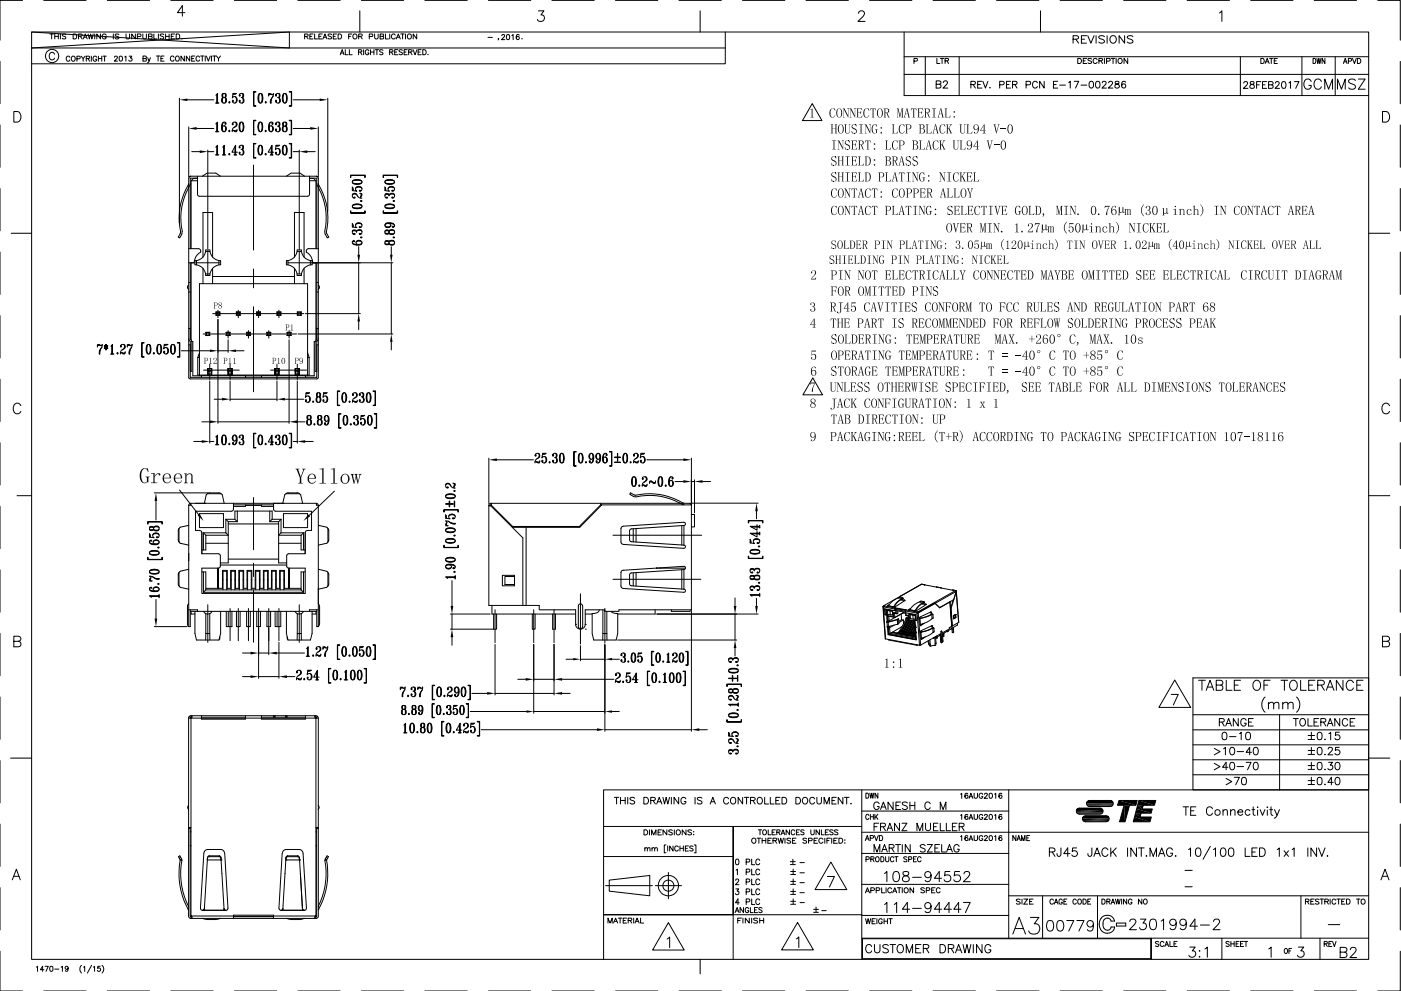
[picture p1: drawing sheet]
<svg xmlns="http://www.w3.org/2000/svg" width="420mm" height="297mm" viewBox="0 0 420 297" stroke-linecap="round" stroke-linejoin="round" font-family="sans-serif">
<g fill="none" stroke="#000" stroke-width=".3">
<path d="M0 18.4v12.7M6.8 .1h-6.8v12M9.5 9.6h401v278h-401zM9.5 9.6l77.3 4.8v-4.8l-77.3 4.8h208M13.1 .1h12.7M14.9 10.2h1.1M15.5 10.2v1.5M16.3 16.2a.8 .8 0 0 0-.9-.5 .8 .8 0 0 0-.6 .8v.6a.81 .81 0 0 0 .6 .8 .81 .81 0 0 0 .9-.5M16.4 10.9h1.1M16.4 10.2v1.5M17.5 10.2v1.5M18.1 10.2v1.5"/>
<path d="M19.7 10.4l-.4-.2-.6 .2 .1 .3 .9 .4-.1 .5-.9-.1M21 17.2a.57 .57 0 0 0-.7-.4 .57 .57 0 0 0-.4 .6v.4a.56 .56 0 0 0 .4 .6 .56 .56 0 0 0 .7-.4M21.7 16.9a.7 .7 0 0 1 .9 .7 .7 .7 0 0 1-1.1 .5l-.1-.7zM21.9 10.2h.6a.78 .78 0 0 1 .5 .7 .78 .78 0 0 1-.5 .8h-.6zM23.1 17.6h.8l.1-.6-.9-.2v1.6M23.5 10.9l1-.1 .1-.4-.1-.2h-1v1.5M24.1 10.9l.5 .8M24.3 16.8l.6 .8v.8M24.9 11.7l.7-1.5 .6 1.5M25.2 11.2h.8M25.5 16.8l-.6 .8M25.9 17.6l.9-.1v-.6l-.9-.1v1.6"/>
<path d="M26.4 17.6l.5 .8M26.4 10.2l.4 1.5 .4-1.5 .4 1.5 .3-1.5M27.4 16.8v1.6M28.4 10.2v1.5M29 17.2a.57 .57 0 0 0-.6-.4 .57 .57 0 0 0-.5 .6v.4a.55 .55 0 0 0 .5 .6 .55 .55 0 0 0 .6-.6h-.4M29.5 16.8v1.6M29.5 17.6h1M30.1 10.2v1.5l-1.1-1.5v1.5M30.5 16.8v1.6M30.9 16.8h1M31.4 16.8v1.6M31.8 10.5a.62 .62 0 0 0-.6-.3 .62 .62 0 0 0-.6 .5v.4a.59 .59 0 0 0 .6 .6 .59 .59 0 0 0 .6-.6h-.3"/>
<path d="M32.2 .1h12.7M34 10.2v1.5M34.3 17.2l.3-.4 .5 .2 .1 .3-.9 1h1M35.6 10.4l-.4-.2-.7 .2 .2 .3 .9 .4-.1 .5-1-.1M35.9 16.9a.71 .71 0 0 1 .9 .7 .71 .71 0 0 1-.9 .7l-.2-.6zM37.4 17.1l.4-.3v1.5M37.8 10.2v1l.5 .5 .5-.2 .1-1.3M38.7 16.8h.8l-.4 .6a.51 .51 0 0 1 .4 .8 .51 .51 0 0 1-.9-.1M40.6 10.2v1.5l-1.1-1.5v1.5M41.2 11l.9-.1 .2-.5-.2-.2h-.9v1.5M42.8 10.2v1l.5 .5 .6-.2v-1.3M42.9 17.6l.9-.1 .1-.5-1-.2v1.5l1-.1v-.5l-.3-.1"/>
<path d="M44.3 17.3l.4 1 .4-1M44.5 10.9l1-.1 .1-.2-.1-.4h-1v1.5l1-.1 .1-.4-.4-.3M44.7 18.3l-.5 .5M46.1 10.2v1.5h1M46.9 16.8h1M47.4 16.8v1.5M47.5 10.2v1.5M48.3 17.6h.6M49.1 10.4l-.4-.2-.7 .2 .2 .3 .8 .4-.1 .5-.9-.1M49.2 16.8h-.9v1.5h.9M49.7 10.9h1M49.7 10.2v1.5"/>
<path d="M50.7 10.2v1.5M51.2 .1h12.7M51.4 10.9h.6M52.2 17.2a.56 .56 0 0 0-.6-.4 .56 .56 0 0 0-.5 .6v.4a.57 .57 0 0 0 .5 .5 .57 .57 0 0 0 .6-.3M52.4 10.2h-1v1.5h1M52.8 10.2h.6a.78 .78 0 0 1 .5 .7 .78 .78 0 0 1-.5 .8h-.6zM52.9 16.9a.72 .72 0 0 1 .9 .7 .72 .72 0 0 1-.9 .7l-.3-.5zM54.4 11.6h.2zM55.3 16.8v1.5l-1-1.5v1.5M55.5 3.8h-2.3l1.5-2.1v3.2M56.9 16.8v1.5l-1-1.5v1.5M57.5 17.6h.6"/>
<path d="M58.4 16.8h-.9v1.5h.9M59.9 17.2a.54 .54 0 0 0-.7-.4 .54 .54 0 0 0-.4 .6v.4a.55 .55 0 0 0 .4 .5 .55 .55 0 0 0 .7-.3M60.2 16.8h1M60.7 16.8v1.5M61.6 16.8v1.5M61.9 16.8l.6 1.5 .6-1.5M63.4 16.8v1.5M63.8 16.8h1M64.3 16.8v1.5M64.9 16.8l.6 .8v.7M66.1 16.8l-.6 .8M70.3 .1h12.7"/>
<path d="M89.3 .1h12.7M91.4 10.9l.8-.1 .2-.4-.2-.2h-.8v1.5M91.9 10.9l.5 .8M92.9 10.9h.6M93.9 10.2h-1v1.5h1M94.4 10.2v1.5h.9M95.6 10.9h.7M96.6 10.2h-1v1.5h1M96.9 11.7l.6-1.5 .5 1.5M97.1 11.2h.7M99.4 10.4l-.9-.2-.1 .5 .9 .3 .1 .5-.3 .2-.7-.2M99.9 10.9h.6"/>
<path d="M100.9 10.2h-1v1.5h1M101.4 10.2h.5a.76 .76 0 0 1 .6 .7 .76 .76 0 0 1-.6 .8h-.5zM102 16.4l.6-1.5 .6 1.5M102.2 15.9h.8M103.5 14.9v1.5h.9M104.6 10.9h.6M104.8 14.9v1.5h.8M105.5 10.2h-.9v1.5M107.5 15.6h.9l.1-.4-.3-.3h-.7v1.5M107.6 10.9l.9-.1 .1-.5-1-.1v1.5M107.9 3.2v6.4M108 15.6l.5 .8"/>
<path d="M108.1 10.9l.5 .8M108.4 .1h12.7M109.1 14.9v1.5M110.6 15.3a.54 .54 0 0 0-.6-.4 .54 .54 0 0 0-.4 .6v.4a.53 .53 0 0 0 .5 .5 .53 .53 0 0 0 .5-.5h-.3M110.7 11l1-.1 .1-.6-1.1-.1v1.5M111.1 14.9v1.5M111.1 15.6h1M112.1 14.9v1.5M112.4 10.2v1l.4 .5 .4-.1 .2-.4v-1M112.5 14.9h1M113 14.9v1.5M114 10.9l.9-.1v-.6h-.9v1.5l.9-.1 .2-.4-.4-.3"/>
<path d="M114.9 15.1l-.4-.2-.7 .2 .2 .4 .9 .5-.4 .4-.7-.2M115.6 10.2v1.5h.9M116.8 15.6h.9l.1-.5-1-.2v1.5M116.9 10.2v1.5M117.3 15.6l.6 .8M118.4 15.6h.6M118.5 10.5a.6 .6 0 0 0-.6-.3 .6 .6 0 0 0-.5 .5v.4a.6 .6 0 0 0 .5 .6 .6 .6 0 0 0 .6-.4M118.8 11.7l.7-1.5 .6 1.5M119.1 11.2h.7M119.3 14.9h-.9v1.5h.9M120.2 10.2h1M120.7 15.1l-.4-.2-.6 .2 .1 .4 .9 .5-.4 .4-.6-.2"/>
<path d="M120.7 10.2v1.5M121.2 15.6h.6M121.6 10.2v1.5M122.1 14.9h-.9v1.5h.9M122.6 15.6h.8l.1-.5-.9-.2v1.5M123.1 15.6l.5 .8M123.9 14.9l.6 1.5 .6-1.5M125 10.2v1.5l-1.1-1.5v1.5M125.4 15.6h.6M126.3 14.9h-.9v1.5h.9M126.8 14.9h.5a.82 .82 0 0 1 .5 .7 .82 .82 0 0 1-.5 .8h-.5zM127.4 .1h12.7"/>
<path d="M128.4 16.3h.1M146.3 11.2h1.4M146.5 .1h12.7M149.5 11.6l-.1 .4M150.5 10.7l.1-.3h.4l.3 .4-.9 1.1h1M152.1 10.4a.77 .77 0 0 1 .8 .6 .77 .77 0 0 1-.5 .9l-.5-.3zM153.5 10.7l.4-.3v1.5M155.7 10.6l-.1-.2a.77 .77 0 0 0-.9 .6 .77 .77 0 0 0 .5 .9 .49 .49 0 0 0 .6-.5 .49 .49 0 0 0-.5-.5 .49 .49 0 0 0-.5 .5M156.5 11.6h.1zM161.5 3.2h1.6l-.9 1.3a1.01 1.01 0 0 1 1.1 1.1 1.01 1.01 0 0 1-1.4 .8l-.4-.1-.3-.5M165.5 .1h12.7M184.6 .1h12.7"/>
<path d="M203.6 .1h12.7M210 3.2v6.4M217.5 9.6v9.5h-208M222.7 .1h12.7M241.7 .1h12.7M257.4 4v-.1a1.01 1.01 0 0 1 1.3-.7l.4 .4a1.05 1.05 0 0 1-.3 1.3l-1.5 1.5h2.1M260.8 .1h12.7M271.1 17h139.4M271.1 9.6v19h139.4M274.1 18.3l.9-.1 .1-.6-1-.1v1.5M277.5 17v11.6M279.8 .1h12.7"/>
<path d="M281 17.5v1.5h.9M282 17.5h1M282.5 17.5v1.5M283.4 18.2l1-.1v-.5l-1-.1v1.5M284 18.2l.5 .8M287.7 17v11.6M298.9 .1h12.7M312 3.2v6.4M317.9 .1h12.7M321.8 11.8l1.4-.2 .3-.5-.3-.3-1.4-.1v2.2M322.6 11.8l.9 1.1M323.2 17.5h.6a.79 .79 0 0 1 .5 .8 .79 .79 0 0 1-.5 .7h-.6z"/>
<path d="M324.3 11.8h.9M324.9 18.2h.6M325.8 10.7h-1.5v2.2h1.5M325.9 17.5h-1v1.5h1M326.2 10.7l1 2.2 .9-2.2M327.4 17.7l-.4-.2-.7 .2v.3l1.1 .6v.2l-.4 .2-.7-.2M328.7 10.7v2.2M329 17.9a.62 .62 0 0 0-.7-.4 .62 .62 0 0 0-.5 .6 .68 .68 0 0 0 .3 .8 .68 .68 0 0 0 .8-.1l.1-.1M329.6 18.2h.7l.4-.4-.2-.2-.9-.1v1.5M330.1 18.2l.6 .8M331.2 11l-.6-.3-1.1 .3 .3 .5 1.2 .5 .2 .6a1.16 1.16 0 0 1-1.7 0M331.2 17.5v1.5"/>
<path d="M331.9 18.3l.9-.1 .1-.6-1-.1v1.5M332 10.7v2.2M333.1 11a1.03 1.03 0 0 1 1.4 .1 1.03 1.03 0 0 1 0 1.4 1.03 1.03 0 0 1-1.4 .1l-.2-.5zM333.2 17.5h1.1M333.8 17.5v1.5M334.7 17.5v1.5M337 .1h12.7M337.3 10.7v2.2l-1.7-2.2v2.2M338.2 17.5v1.5l-1.1-1.5v1.5M339.8 11l-.6-.3-1.1 .3 .2 .5 1.2 .5 .3 .6a1.16 1.16 0 0 1-1.7 0M356 .1h12.7M365.7 3.9l.7-.7v3.2"/>
<path d="M372 17v11.6M375.1 .1h12.7M378.1 17.5h.5a.81 .81 0 0 1 .6 .8 .81 .81 0 0 1-.6 .7h-.5zM379.4 19l.6-1.5 .6 1.5M379.6 18.5h.8M380.7 17.5h1.1M381.3 17.5v1.5M382.1 18.2h.6M383.1 17.5h-1v1.5h1M390.4 17v11.6M393.8 17.5a.77 .77 0 0 1 .9 .8 .77 .77 0 0 1-.9 .7zM394.1 .1h12.7"/>
<path d="M394.9 17.5l.3 1.5 .3-1.5 .3 1.5 .4-1.5M397.3 17.5v1.5l-.8-1.5v1.5M400.4 17v11.6M402.9 19l.5-1.5 .6 1.5M403.1 18.5h.7M404.4 18.3l.8-.1v-.6l-.8-.1v1.5M405.6 17.5l.6 1.5 .5-1.5M407.1 17.5h.5a.81 .81 0 0 1 .5 .8 .81 .81 0 0 1-.5 .7h-.5zM413.2 .1h6.7v12M419.9 18.4v12.7M0 37.5v12.7M4.1 33.4h1.1a1.69 1.69 0 0 1 1.1 1.6 1.69 1.69 0 0 1-1.1 1.6h-1.1z"/>
<path d="M53.8 29.4v37.5M56.2 29.9h7.9M56.6 38v14.9M59 38.5h5.1M64.6 39.5h1M64.6 30.9h1.1M64.7 37.2l.5-.6v2.9M64.7 28.6l.5-.6v2.9M65 28.3v2.6M65 36.9v2.6M65 39.3l-.2 .2M65 39.2l-.1 .3"/>
<path d="M65 30.7l-.2 .2M65 30.6l-.1 .3M65.1 36.9v2.4M65.2 28.3v2.4M65.2 39.2l.1 .3M65.2 39.3l.2 .2M65.2 30.6l.2 .3M65.2 30.7l.2 .2M66.7 29.5v1.1M66.8 37l-.3 .8 .3 1.4M66.8 28.1v1M67 28l-.2 .4 .2 .8"/>
<path d="M67 29.2l-.4 .3-.1 .8a.74 .74 0 0 0 .7 .6 .74 .74 0 0 0 .7-.6l-.1-.8-.4-.3M67 29.2a1.2 1.2 0 0 0 0 1.7M67.2 36.6a2.4 2.4 0 0 0-.1 2.9M67.3 37.7a1.11 1.11 0 0 1 0 1.8M67.4 28l.2 .4-.2 .8M67.4 29.2a1.2 1.2 0 0 1 0 1.7M67.6 37l.1 .2zM67.6 28.1v1M67.7 36.9l-.2 .1 .1 .3 .1-.6a.73 .73 0 0 0-1.2 .6 1.81 1.81 0 0 0 .6 2.2 .84 .84 0 0 0 .8-.9 .84 .84 0 0 0-1-.8l-.2 .4M67.7 38.1v1M67.7 29.5v1.1M68.7 39.1l.2 .1-.1 .3-.2-.2z"/>
<path d="M68.7 39.2l.1 .1zM68.7 30.5l.3 .1-.2 .3-.2-.2zM68.7 30.6l.1 .1zM69.8 37.2v.1zM69.8 30.2l.1 .1zM69.8 37l.1 .3h-.3a.72 .72 0 0 1 1.2-.6 .72 .72 0 0 1-.1 1.3 1.31 1.31 0 0 0-1.1 1.5M69.9 28.3l1-.3h-1l-.2 1.4a.71 .71 0 0 1 .6-.5 .71 .71 0 0 1 .7 .5 .87 .87 0 0 1 0 1.2 .87 .87 0 0 1-1.2 0l-.1-.4 .2-.2 .1 .3-.2 .2M69.9 28.1h.8M70.5 28.9a1.28 1.28 0 0 1 0 2M70.6 36.6l.3 .6a.95 .95 0 0 1-.8 1M70.9 36.9v.8M70.9 29.4v1.1"/>
<path d="M71.1 39.1l-1.5 .1M71.1 38.8l-.2 .7h-.4l-.6-.4 .6 .2 .5-.1M71.8 28.6l.1 .1zM71.8 30.2l.1 .1zM71.8 28.4l.3 .2-.2 .2-.2-.1 .2-.6a.74 .74 0 0 1 1.2 .3l-.2 .7-.3 .1M72 36.7l.5-.1a1.93 1.93 0 0 1 0 2.9h-.2a2.34 2.34 0 0 1-.3-2.8zM72 36.9l-.2 .8 .2 1.5M72.3 36.6a2.78 2.78 0 0 0 0 2.9M72.3 29.2a.81 .81 0 0 1 1 .7 .81 .81 0 0 1-.6 .9 .81 .81 0 0 1-1-.5l.2-.3 .2 .3-.3 .2M72.5 36.6a2.55 2.55 0 0 1 0 2.9M72.6 28a.73 .73 0 0 1 0 1.2 1.14 1.14 0 0 1 0 1.7M72.8 36.9l.2 .8-.2 1.5"/>
<path d="M72.9 28.1v1M72.9 29.7v.9M76 36.1h.8l-.7 .1v4.1l.7 .1h-.8zM76 27.5h.8l-.6 .1v4.1l.6 .1h-.8zM77.7 36.7l.5-.1a2.02 2.02 0 0 1 0 2.9h-.2a2.18 2.18 0 0 1-.3-2.8zM77.7 28.1l.5-.1a1.36 1.36 0 0 1 .6 1.7l-.3 1-.5 .2a2.23 2.23 0 0 1-.3-2.8zM77.7 36.9l-.2 .8 .2 1.5M77.7 28.3l-.2 .8 .2 1.5M78 36.6a2.55 2.55 0 0 0 0 2.9M78 28a2.55 2.55 0 0 0 0 2.9M78.2 36.6a2.55 2.55 0 0 1 0 2.9M78.2 28a2.55 2.55 0 0 1 0 2.9"/>
<path d="M78.5 36.9l.2 .8-.2 1.5M78.5 28.3l.2 .8-.2 1.5M79.5 39.2h.3l-.1 .3zM79.6 39.2l.1 .1zM79.6 30.5l.2 .1v.3l-.3-.2zM79.6 30.6l.2 .1zM80.6 28v.8M80.8 28.3h.5M80.9 37l-.3 .8 .3 1.4M81.3 36.6a2.4 2.4 0 0 0-.1 2.9M81.4 37.7l.4 .7-.1 .8-.3 .3M81.4 29.7l-.2 1.2"/>
<path d="M81.6 28.4l-.7-.1-.3 .3 .3-.6 .7 .4 .4-.4-.7 2.9h-.2a2.58 2.58 0 0 1 .8-2.1M81.7 37l.1 .2zM81.8 36.9l-.2 .1 .1 .3 .2-.1-.1-.5a.73 .73 0 0 0-1.2 .6 1.81 1.81 0 0 0 .6 2.2 .84 .84 0 0 0 .8-1 .84 .84 0 0 0-1.1-.7l-.1 .4M81.8 38.1v1M82.7 37.2l.1 .1zM82.7 38.8l.1 .1zM82.7 28.6l.1 .1zM82.7 30.2l.1 .1zM82.7 37l.2 .2-.1 .2-.2-.1 .2-.6a.74 .74 0 0 1 1.1 .3l-.1 .7-.3 .1M82.7 28.4l.2 .2-.1 .2-.2-.1 .2-.6h1.1a.75 .75 0 0 1-.3 1.1M83.2 37.8a.81 .81 0 0 1 .9 .7 .81 .81 0 0 1-.5 .9 .81 .81 0 0 1-1-.5l.2-.3 .1 .3-.2 .2M83.2 29.2a.79 .79 0 0 1 1 .6 .79 .79 0 0 1-.6 1 .79 .79 0 0 1-1-.6l.1-.2 .2 .2-.2 .3"/>
<path d="M83.4 36.6a.73 .73 0 0 1 0 1.2 1.14 1.14 0 0 1 .1 1.7M83.4 28l.3 .1a.74 .74 0 0 1-.3 1.1 1.1 1.1 0 0 1 .2 1.7M83.7 36.7v1M83.8 28.1v1M83.8 38.2v1M83.9 29.7v.9M84.9 38.1v1.1M85 36.7v1M85 28.1l.5-.1a2.02 2.02 0 0 1 0 2.9h-.2a2.16 2.16 0 0 1-.3-2.8zM85 28.3l-.2 .8 .2 1.5M85.2 36.6l-.2 .4 .2 .8M85.2 37.8l-.4 .3-.1 .8a.74 .74 0 0 0 .7 .6 .74 .74 0 0 0 .7-.6l-.1-.8-.4-.3"/>
<path d="M85.2 37.8a1.2 1.2 0 0 0 0 1.7M85.3 28a2.55 2.55 0 0 0 0 2.9M85.5 28a2.55 2.55 0 0 1 0 2.9M85.6 36.6l.2 .4-.2 .8M85.6 37.8a1.2 1.2 0 0 1 0 1.7M85.8 36.7v1M85.8 28.3l.2 .8-.2 1.5M85.9 38.1v1.1M86.7 36.1h.8v4.3h-.8l.6-.1v-4.1zM86.7 27.5h.8v4.3h-.8l.7-.1v-4.1zM87.9 38.5h5.1M87.9 29.9h8"/>
<path d="M95.5 38v14.9M98.3 29.4v34M243.6 31.1l2.9 5h-5.8zM271.1 22.3h139.4M280.8 25.3l1.2-.1 .1-.7-1.3-.3v2.2l1.3-.2v-.7l-.4-.2M282.9 24.8l.4-.6 .7 .1 .1 .3-.3 .7-1 1.1h1.5M291.2 25.3l1.2-.1v-.7l-1.2-.1v2M291.8 25.3l.7 1.1M293.2 25.3h.8M294.5 24.4h-1.3v2h1.3M294.8 24.4l.7 2 .8-2M296.9 26.2v.2z"/>
<path d="M299.8 25.4l1.1-.1 .3-.3-.2-.5-1.2-.1v2M301.8 25.3h.8M303.1 24.4h-1.3v2h1.3M303.7 25.3l1.1-.1 .1-.7-1.2-.1v2M304.3 25.3l.7 1.1M307.7 25.4l1.2-.1 .1-.8-1.3-.1v2M311.1 24.8a.74 .74 0 0 0-.8-.4 .74 .74 0 0 0-.6 .7 .84 .84 0 0 0 .2 1.1 .84 .84 0 0 0 1.1-.1l.1-.2M313.1 24.4v2l-1.3-2v2M315.9 25.3h.8M317.2 24.4h-1.3v2h1.3M317.8 25.5h1.7M320.5 24.8l.5-.4v2"/>
<path d="M322.2 24.4h1.3l-1 2M324.2 25.5h1.7M326.9 24.5l.3-.1a1.05 1.05 0 0 1 .8 1 1.05 1.05 0 0 1-.8 1 1.3 1.3 0 0 1-.3-1.9zM328.8 24.5a.68 .68 0 0 1 1 .3l.1 .4a.91 .91 0 0 1-.8 1.2 1.39 1.39 0 0 1-.3-1.9zM330.6 24.8l.2-.3 .5-.1 .4 .5-1.2 1.5h1.3M332.5 24.8l.4-.4h.4l.4 .4-.3 .6-1 1h1.4M334.5 24.5v.5l.9 .3 .3 .4a.66 .66 0 0 1-.8 .7 .66 .66 0 0 1-.5-.9l1.2-.7-.1-.3zM337.5 24.7l-.1-.2a.68 .68 0 0 0-.9 .3 1.23 1.23 0 0 0 .4 1.6 .63 .63 0 0 0 .7-.6 .63 .63 0 0 0-.5-.6 .63 .63 0 0 0-.7 .5M373 24.9l.2-.4h.6l.3 .5-1.2 1.5h1.4M375 24.5v.6l.6 .2a.58 .58 0 0 1 .6 .6 .58 .58 0 0 1-.5 .6l-.7-.1-.2-.6 .3-.4 .9-.3 .1-.3-.4-.3zM376.9 25.4h.8M378.1 24.5h-1.2v2"/>
<path d="M378.6 25.4h.8M379.9 24.5h-1.3v2h1.3M380.4 25.4l1.2-.1 .2-.3-.1-.3-1.3-.2v2l1.3-.2v-.7l-.4-.2M382.5 24.9l.2-.4h.5l.4 .5-1.2 1.5h1.4M384.6 24.5a.68 .68 0 0 1 1 .3l.1 .5a.91 .91 0 0 1-.6 1.2h-.2a1.3 1.3 0 0 1-.3-2zM386.5 24.8l.5-.3v2M388.2 24.5h1.4l-1 2M393.2 24.4a1.14 1.14 0 0 0-1.2-.7 1.14 1.14 0 0 0-1 1.1 1.35 1.35 0 0 0 .3 1.5 1.35 1.35 0 0 0 1.5 .3l.4-.6v-.4h-.7M396.3 24.4a1.14 1.14 0 0 0-1.3-.7 1.14 1.14 0 0 0-.9 1.1 1.35 1.35 0 0 0 .3 1.5 1.35 1.35 0 0 0 1.4 .3l.5-.6M397.3 26.7v-3l1.1 3 1.2-3v3M401.1 26.7v-3l1.2 3 1.1-3v3M406.5 24.1a1.15 1.15 0 0 0-2 .3 1.87 1.87 0 0 0 1.7 1l.3 .9a1.36 1.36 0 0 1-2 0"/>
<path d="M407.4 23.7h2l-2 3h2M414.6 33.4h1.1a1.69 1.69 0 0 1 1.1 1.6 1.69 1.69 0 0 1-1.1 1.6h-1.1zM419.9 37.5v12.7M0 56.5v12.7M56.5 55.4a19.2 19.2 0 0 0-2.3 14.1M56.5 56.4a18.6 18.6 0 0 0-1.8 13M56.6 55.1l-.1 .3M57.1 55.1l-.6 1.3M57.2 52.8l-.6 .6v60l.5 .2h37.9l.5-.5v-59.7l-.6-.6M57.2 52.8l-.5 .3M57.2 52.8h37.7M57.3 54.2v20.3"/>
<path d="M57.3 54.2h1.9M57.5 45.5h2.4M59.2 52.8v5.4l.6 .6h32.4l.6-.6v-5.4M59.2 53.4h-2.1v21.1M59.2 53.5h-1.2l-.7 .7M60.7 52.8l1.4-.9h2.6l1.4 .9M62.3 45v29.6M62.3 45.5h1.8M64.6 46.4h1M64.7 44.1l.5-.6v2.9M65 43.8v2.6M65 46.3l-.2 .1"/>
<path d="M65 46.2l-.1 .2M65.1 43.8v2.5M65.2 46.2l.1 .2M65.2 46.3l.2 .1M66.7 46.4h1M66.8 44.1l.5-.6v2.9M67.1 43.8v2.6M67.1 46.3l-.2 .1M67.1 46.2l-.1 .2M67.2 43.8v2.5M67.3 46.2l.1 .2M67.3 46.3l.2 .1"/>
<path d="M68.7 46l.2 .2-.1 .2-.2-.1zM68.7 46.2l.1 .1zM70.1 46.4h.9M70.5 44v2.4M70.5 46.3l-.2 .1M70.5 46.2l-.1 .2M70.6 43.8v2.5M70.7 46.2l.1 .2M70.7 46.3l.2 .1M71.2 45.6h-1.6l1.1-2.1v2.9M71.8 44.1l.1 .1zM71.8 45.7l.1 .2z"/>
<path d="M71.8 44l.2 .1-.1 .3-.2-.2 .1-.4 .8-.3a.67 .67 0 0 1 .5 .7 .67 .67 0 0 1-.5 .6M72.3 44.8a.82 .82 0 0 1 1 .6 .82 .82 0 0 1-.6 .9 .82 .82 0 0 1-1-.4l.2-.3 .1 .3-.2 .1M72.5 43.5l.3 .5-.1 .6-.2 .2 .3 .3a1.13 1.13 0 0 1-.2 1.3M72.8 43.7v.9M72.9 45.2v1M76 43h.8l-.7 .1v4.1h.7v.2h-.8zM76 49.5v25.5M77.7 43.7l.5-.2a2.02 2.02 0 0 1 0 2.9h-.2a2.16 2.16 0 0 1-.3-2.7zM77.7 43.8l-.2 .8 .2 1.6M78 43.5a2.55 2.55 0 0 0 0 2.9M78.2 43.5a2.55 2.55 0 0 1 0 2.9M78.5 43.8l.2 .8-.2 1.6"/>
<path d="M79.6 46l.2 .2-.1 .2-.2-.1zM79.6 46.2l.1 .1zM81.1 46.4h.8M81.4 44v2.4M81.4 46.3l-.2 .1M81.4 46.2l-.1 .2M81.5 43.8v2.5M81.6 46.2l.1 .2M81.6 46.3l.2 .1M82.1 45.6h-1.7l1.2-2.1v2.9M82.7 45.7l.1 .2zM82.8 43.8l1-.3h-1l-.2 1.4a.87 .87 0 0 1 1.3-.2 .87 .87 0 0 1 0 1.3 .7 .7 0 0 1-.7 .4 .7 .7 0 0 1-.6-.7h.3l-.2 .3"/>
<path d="M82.8 43.7h.9M83.4 44.5l.4 .7-.1 1-.3 .2M83.8 44.9v1.1M85 43.7l.5-.2a1.36 1.36 0 0 1 .6 1.7l-.3 1.1-.5 .1a1.36 1.36 0 0 1-.6-1.6zM85 43.8l-.2 .8 .2 1.6M85.3 43.5a2.55 2.55 0 0 0 0 2.9M85.5 43.5a2.55 2.55 0 0 1 0 2.9M85.8 43.8l.2 .8-.2 1.6M85.9 52.8l1.4-.9h2.7l1.4 .9M86.7 43h.8v4.4h-.8v-.2h.6v-4.1zM87.9 45.5h1.8M89.7 45v29.9"/>
<path d="M92.2 45.5h2.3M92.8 53.5h1.2l.7 .7v20.3M92.8 54.2h1.9M92.8 53.4h2.2v21.1M94.9 52.8l.4 .3M95 55.1l.6 1.3M95.5 55.1a19.9 19.9 0 0 1 2.4 14.4l.7 1.6-.4 .2-.7-1.1v-.7M95.5 56.4a18.6 18.6 0 0 1 1.9 13M105.1 52.5h4.4v.7l-.1-.6h-4.2l-.1 .6zM105.7 58.4l.5-.2a1.02 1.02 0 0 1 1.1 .7M105.7 54.6a2.55 2.55 0 0 0 2.8 0M105.7 54.4a2.78 2.78 0 0 1 2.8 0"/>
<path d="M105.8 54.1l1.1-.3a1.23 1.23 0 0 1 1.6 .8 1.93 1.93 0 0 1-2.8 0zM105.8 56.3v.8M106 58.2h.8M106 57.1l-.3-1v1l1.3 .2a.91 .91 0 0 1 .4-1.5 .91 .91 0 0 1 1.1 1l-.2 .4-.6-.1 .3-.1 .1 .2M106 54.9l.8 .2 1.5-.2M106 54.1l.8-.2 1.5 .2M106.1 59.3l.2-.2 .2 .1-.2 .2a.72 .72 0 0 1-.5-1.1 .72 .72 0 0 1 1.2 .1 1.31 1.31 0 0 0 1.5 1M106.2 59.2l.1 .1zM106.6 56.5a1.23 1.23 0 0 1 1.9 0M107 56.1h1.1M107.9 57.1l.1 .1zM107.9 57.9l.6 .3v.4l-.4 .5 .3-.5-.1-.6"/>
<path d="M108.1 57.9l.2 .3-.2 1.1 .2 .1M114.9 52.5h4.4v.7l-.2-.6h-4.1l-.1 .6zM115.4 54.6a2.55 2.55 0 0 0 2.9 0M115.4 54.4a2.78 2.78 0 0 1 2.9 0M115.6 54.1l1.1-.3a1.41 1.41 0 0 1 1.6 .6v.2a1.93 1.93 0 0 1-2.9 0zM115.6 58.2h.9M115.6 56.3v.8M115.7 57.1l-.3-1v1l1.4 .2a.71 .71 0 0 1-.4-.7 .71 .71 0 0 1 .4-.6 .87 .87 0 0 1 1.2 0 .87 .87 0 0 1 0 1.2l-.5-.1 .3-.1 .1 .2M115.7 54.9l.8 .2 1.5-.2M115.7 54.1l.8-.2 1.5 .2M116 59.2l.1 .1zM116.4 56.5l.7-.4a1.1 1.1 0 0 1 1.2 .4"/>
<path d="M116.7 58.4l-.2-.2-.7-.2a.72 .72 0 0 0-.4 .8 .72 .72 0 0 0 .6 .6l.2-.2-.2-.1-.2 .2M116.7 58.7a.81 .81 0 0 1 .6-.9 .81 .81 0 0 1 1 .6 .81 .81 0 0 1-.5 1l-.3-.2 .3-.1 .1 .2M116.8 56.1h1.1M117.1 58.2h.9M117.6 59.2l.2 .1zM117.6 57.1l.2 .1zM118.3 58.4l-.5-.2a.8 .8 0 0 0-1.1 .4 .74 .74 0 0 0-1.1-.2l-.2 .2M419.9 56.5v12.7M0 75.6v12.7M3.3 69.9h6.2M54.1 70l-.6 1.1 .4 .2 .6-1.1M54.1 69.5v.5"/>
<path d="M54.6 69.5l-.1 .7M56.6 74.5l3.2 .1 .4 .4v.6M56.6 78.8h1.9M57.1 78.8v22.7M57.3 78.8v23.1M58.9 78.1v1.3M59 78.8h6.8M60.2 75.6a3.5 3.5 0 0 0-1.9 3.2M60.9 63.7v13.4zM60.9 63.7h2.9v13.4M61.7 75.4h1.2M62.3 75.1v7.4"/>
<path d="M62.9 74.9h-1.2a3.2 3.2 0 0 1-3.2 3.2v1.3a3.2 3.2 0 0 1 3.2 3.2h1.2M62.9 74.9a3.2 3.2 0 0 0 3.3 3.2v1.3a3.2 3.2 0 0 0-3.3 3.2M65.7 78.1v1.3M85.9 78.1a3.2 3.2 0 0 0 3.2-3.2h1.2a3.3 3.3 0 0 0 3.3 3.2v1.3a3.2 3.2 0 0 0-3.2 3.2h-1.2a3.3 3.3 0 0 0-3.3-3.2zM86.3 78.8h6.6M86.4 78.1v1.3M88.3 77.1v-13.4h2.9v13.4M89.1 75.4h1.3M89.7 75.4v6.7M93.1 78.1v1.3M93.4 78.8h24.4M94.7 78.8v23.2"/>
<path d="M95 78.8v22.7l-.2 .5M95.5 74.5l-3.2 .1-.4 .4v.6a3.5 3.5 0 0 1 1.9 3.2M105.1 63.2l.1 .6h4.2l.1-.6v.7h-4.4zM105.7 72.8l.5 .4 .6 .1 1.3-.1 .4-.4M105.7 62a2.78 2.78 0 0 0 2.8 0M105.7 61.8a2.55 2.55 0 0 1 2.8 0M105.8 61.5a2.16 2.16 0 0 1 2.7 .3v.2a2.02 2.02 0 0 1-2.8 0zM105.8 69.2h1M105.8 67.2v.8M106 72.2l.1 .3 .2-.2-.1-.2-.4 .1a.69 .69 0 0 0 .5 1.1 1.64 1.64 0 0 0 2.2-.5 .84 .84 0 0 0-.9-.8 .84 .84 0 0 0-.7 1.1l.4 .2M106 68l-.3-1v1l1.3 .2a.92 .92 0 0 1 .2-1.5 .92 .92 0 0 1 1.3 .7 .63 .63 0 0 1-.6 .8v-.3l.2 .2M106 62.3l.8 .2 1.5-.2"/>
<path d="M106 61.5l.8-.3 1.5 .3M106.1 72.2l.1 .1zM106.1 73.2l.8 .1 1.4-.1M106.2 70.1l.1 .1zM106.6 67.4l.3-.3 .4-.1 1 .1 .2 .3M106.8 72.6a1.19 1.19 0 0 1 1.7 0M106.9 69.4l-.1-.4a.73 .73 0 0 0-1.1 .4 .67 .67 0 0 0 .6 .9l.2-.1-.2-.2-.2 .2M106.9 69.7a.81 .81 0 0 1 1.1-.8 .81 .81 0 0 1 .3 1.3l-.4 .1-.2-.2 .3-.1 .1 .2M107 67h1.1M107.2 72.2h.9M107.3 69h1M107.6 73.9v2.5"/>
<path d="M107.6 78.8v15.2M107.9 70.1l.1 .1zM107.9 68l.1 .1zM108.1 71.1l.4 .1-.2 .1zM108.1 60.2l.3-.1 .1 .2-.2 .1zM108.3 71.1l.1 .1zM108.3 60.2l.1 .1zM108.5 69.4a1.06 1.06 0 0 0-1.6 .1 .73 .73 0 0 0-1.2 0M114.9 63.2l.1 .6h4.1l.2-.6v.7h-4.4zM115.4 73l.4 .2 .9-.2M115.4 72.5l.4-.2 .9 .2M115.4 69.8l.4 .2 .9-.2"/>
<path d="M115.4 69.4l.4-.2 .9 .2M115.4 67.6a1.11 1.11 0 0 0 1.8 0M115.4 67.4l.4-.3 1.4-.1 .6 .1 .5 .4M115.4 62a2.78 2.78 0 0 0 2.9 0M115.4 61.8a2.55 2.55 0 0 1 2.9 0M115.6 61.5a2.18 2.18 0 0 1 2.7 .3v.2a2.03 2.03 0 0 1-2.9 0zM115.6 73.2h.9M115.6 72.3h.9M115.6 70h.9M115.6 69.2h.9M115.7 67.1l.5-.2 1.7 .2M115.7 62.3l.8 .2 1.5-.2"/>
<path d="M115.7 61.5l.8-.3 1.5 .3M115.8 68h1M116.7 72.5l.2-.4 .9-.1a.74 .74 0 0 1 .6 .8 .74 .74 0 0 1-.6 .7l-.9-.2-.2-.3M116.7 73a1.2 1.2 0 0 0 1.6 0M116.7 72.5a1.2 1.2 0 0 1 1.6 0M116.7 69.4l.2-.5h1.1a.76 .76 0 0 1 .3 .8 .76 .76 0 0 1-.5 .6l-.9-.1-.2-.4M116.7 69.8a1.1 1.1 0 0 0 1.6 0M116.7 69.4a1.1 1.1 0 0 1 1.6 0M116.7 67l.4 .2a.83 .83 0 0 1-.6 1.1 .83 .83 0 0 1-1.1-.7l.2-.5a1.67 1.67 0 0 1 2.7 .7l-.4 .3-.3-.2 .3-.1 .1 .2M116.9 73.3h1.1M116.9 72.2h1.1M116.9 70.1h1.1"/>
<path d="M116.9 69h1.1M117.3 73.9v2.5M117.3 78.8v21.3M117.8 67.9l.1 .1zM117.9 71.1l.4 .1-.3 .1zM117.9 60.2l.3-.1 .1 .2-.3 .1zM118 71.1l.2 .1zM118 60.2l.2 .1zM410.5 69.9h6.3M419.9 75.6v12.7M0 94.6v12.7M56.6 85.5a.74 .74 0 0 0 0 1.2"/>
<path d="M56.6 87.5h.5M56.6 84.7h.5M56.6 98.5h.5M57.1 98.3v3.2l.4 .9v8.9h-.4M60.9 80.5v4.5zM61.7 82.1h1.2M61.7 99.6l1.2 .1zM61.8 99.7v.9M61.9 99.7v.8M62.7 99.7v.8M62.9 99.7v.9M63.8 80.5v4.5"/>
<path d="M63.8 94h27.3M63.9 82.9h24.2M64.8 93.6l1.2-.1h-1.2v.9h1.2M65 93.6v.8M65.4 93v2.2M65.4 95.7v31.2M65.7 93.6v.8M65.9 93.6v.9M66 94.4v.1M67.8 99.6h1.2v1l-1.2-.1zM67.8 99.7h1.2M68 99.7v.8"/>
<path d="M68.4 99.1v2.2M68.8 99.7v.8M70.9 94.4h1.2M70.9 93.5l1.2 .1zM70.9 94.4v.1M70.9 93.6v.9M71.1 93.6v.8M71.5 93v2.2M71.8 93.6v.8M72 93.6v.9M72.1 94.4v.1M73.9 99.7l1.2-.1h-1.2v.9h1.2"/>
<path d="M74.1 99.7v.8M74.5 99.1v2.2M74.9 99.7v.8M75.1 99.7v.9M76 80.6v5.7M76 91.9v25.5M77 93.5h1.1v1l-1.1-.1zM77 93.6h1.1M77.2 93.6v.8M77.6 93v2.2M77.9 93.6v.8M80 99.6l1.2 .1z"/>
<path d="M80.1 99.7v.9M80.2 99.7v.8M80.6 99.1v2.2M81 99.7v.8M81.2 99.7v.9M83.1 93.6l1.1-.1h-1.1v1l1.1-.1M83.3 93.6v.8M83.7 93v2.2M84 93.6v.8M84.2 93.6v.9M84.2 94.4v.1M86.1 99.7v.9"/>
<path d="M86.3 99.7v.8M86.7 99.1v2.2M87.1 99.7v.8M87.3 99.7l-1.2-.1h1.2l-.1 1-1.1-.1M88.3 80.5v4.5M89.1 82.1h1.3M89.2 93.5l1.1 .1zM89.2 94.4v.1M89.2 94.4h1.1M89.2 93.6v.9M89.4 93.6v.8M90.1 93.6v.8"/>
<path d="M90.3 93.6v.9M90.3 94.4v.1M91.2 80.5v4.5M91.6 94h16.5M95 87.5h.5M95 84.7h.5M95 98.5h.5M95.5 85.5a.74 .74 0 0 1 0 1.2M107.6 96.4v2.4M419.9 94.6v12.7M0 113.7v12.7M29.2 103.2v.8"/>
<path d="M29.4 103.5h.5M30.1 104.9l-.3 1.2M30.3 103.6l-.8-.1-.3 .3 .3-.6 .8 .4 .3-.4-.7 2.9a1.18 1.18 0 0 1 .2-1.4l.5-.7M31.3 103.6l1 .9M31.8 103.2v1.7M32.3 103.6l-1 .9M33.1 106.1h1.1M33.2 103.8l.5-.6v2.9M33.5 103.5v2.6M33.5 105.9l-.1 .2M33.5 105.8l-.1 .3M33.7 103.5v2.4"/>
<path d="M33.7 105.8l.2 .3M33.7 105.9l.3 .2M35.2 105.7l.2 .1-.1 .3-.2-.2zM35.2 105.8l.1 .1zM36.2 103.8l.1 .1zM36.2 103.6l.2 .3h-.3a.72 .72 0 0 1 1.1-.6 .72 .72 0 0 1-.1 1.3 1.31 1.31 0 0 0-1 1.5M37 103.2l.3 .6a1.02 1.02 0 0 1-.7 1.1M37.3 103.5v.8M37.5 105.7l-1.4 .1M37.5 105.4l-.2 .7h-.3l-.6-.4 .6 .2 .5-.1M38.2 103.2v.8M38.4 103.5h.5"/>
<path d="M39 104.9l-.2 1.2M39.2 103.6l-.7-.1-.3 .3 .3-.6 .7 .4 .4-.4-.1 .8-.5 1-.1 1.1h-.2a2.35 2.35 0 0 1 .8-2.1M42.5 102.7h.7l-.6 .1v4.1l.6 .1h-.7zM44.2 103.4l.5-.2a2.02 2.02 0 0 1 0 2.9h-.2a2.16 2.16 0 0 1-.3-2.7zM44.2 103.5l-.3 .8 .3 1.5M44.5 103.2a2.55 2.55 0 0 0 0 2.9M44.7 103.2a2.55 2.55 0 0 1 0 2.9M45 103.5l.2 .8-.2 1.5M46 105.8h.3l-.1 .3zM46.1 105.8l.1 .1zM47.3 103.4l.5-.2a1.76 1.76 0 0 1 .5 2.4l-.1 .3-.6 .2a2.31 2.31 0 0 1-.3-2.7zM47.3 103.5l-.2 .8 .2 1.5"/>
<path d="M47.6 103.2a2.78 2.78 0 0 0 0 2.9M47.8 103.2a2.55 2.55 0 0 1 0 2.9M48.2 103.5l.1 .8-.1 1.5M49.2 105.4l.1 .2zM49.3 103.5l1-.3h-1l-.2 1.4a.87 .87 0 0 1 1.2-.2 .87 .87 0 0 1 .1 1.3 .7 .7 0 0 1-.8 .4 .7 .7 0 0 1-.5-.7h.3l-.2 .3M49.3 103.4h.8M49.9 104.2l.4 .7-.1 .9-.3 .3M50.3 104.6v1.1M51.4 103.4l.5-.2a1.36 1.36 0 0 1 .7 1.7l-.3 1-.5 .2a2.23 2.23 0 0 1-.4-2.7zM51.4 103.5l-.2 .8 .2 1.5M51.8 103.2a2.55 2.55 0 0 0 0 2.9M51.9 103.2a2.55 2.55 0 0 1 0 2.9"/>
<path d="M52.3 103.5l.2 .8-.2 1.5M53.2 102.7h.7v4.3h-.7l.6-.1v-4.1zM54.4 105.1h8.5M56.6 101.5l.5 .9v10.7h3.3v-.5M56.6 103.4h.5M57.5 102.3h.3v10.3h36.4v-10.3h.3M59.3 107.1v5.3h33.4v-5.3M59.3 107.1h.5M59.8 112.6v-27.6h32.4v27.6M59.8 105.8l-.5 1.3M60.4 113.1h13.2M60.9 100.1h28"/>
<path d="M61 110.9h10.8M61.7 100.5h1.2M61.7 100.5v.1M62.3 112.4v-1.9h1.2v1.9M62.3 111.4h.1M62.4 110.5v1.6h1.1v-1.6M62.4 111.2h1.1M62.4 111.1h1.1M62.4 111.2v.9M62.9 100.5v.1M62.9 109.2v4.5M62.9 114.2v18.6"/>
<path d="M63.4 111.2v.9M63.5 111.4h.1M64.2 119.7h2.4M65.4 105.1h3M68.4 101.8v3.8M68.4 112.4v-1.9h1.2v1.9M68.4 111.4h.1M68.5 110.5v1.6h1.1M68.5 111.2h1.1M68.5 111.1h1.1M68.5 111.2v.9M69 109.2v4.5"/>
<path d="M69 114.2v5.9M69 119.7h14.1M69.5 111.2v.9M69.6 111.4h.1M70.8 105.1h2.4M73.6 112.6v.5M75.1 100.5v.1M78.4 112.6v.5h-4.8M80 100.5v.1M80 100.5h1.2M81.2 110.9h10.7M81.2 100.5v.1"/>
<path d="M82.4 112.4v-1.9h1.3v1.9M82.4 111.4h.1M82.5 110.5v1.6h1.1v-1.6M82.5 111.2h1.1M82.5 111.1h1.1M82.6 111.2v.9M83.1 109.2v4.5M83.1 114.2v5.9M83.5 111.2v.9M83.6 111.4h.1M85.4 119.7h5.7M86.1 100.5v.1"/>
<path d="M86.7 101.8v25.1M88.6 112.4v-1.9h1.1v1.9M88.6 111.4h.1M88.6 110.5v1.6h1.1v-1.6M88.6 111.2h1.1M88.6 111.1h1.1M88.7 111.2v.9M89.2 109.2v4.5M89.2 114.2v18.6M89.4 100.1h28.4M89.6 111.2v.9M89.7 111.4h.1"/>
<path d="M91.6 112.6v.5M91.7 119.9l.1 .1zM91.8 118l1-.3h-1l-.2 1.4a.8 .8 0 0 1 1.1-.3 .8 .8 0 0 1 .3 1 .73 .73 0 0 1-.6 .8 .73 .73 0 0 1-.8-.6l.2-.2 .1 .2-.2 .2M91.8 117.9h.8M92.2 107.1h.5M92.2 105.8l.5 1.3M92.4 118.7l.4 .2v.5v.9l-.4 .3M92.8 119.1v1.1M94.5 102.4v8.9M94.5 111.3h.5M94.8 102l-.2 .4M95 119.2v1.1"/>
<path d="M95 103.4h.5M95.1 117.9v.9M95.3 117.7l-.2 .4 .2 .8M95.3 118.9l-.5 .6 .1 .8 .4 .3 .7-.1 .2-.5-.1-.8-.4-.3M95.3 118.9a1.2 1.2 0 0 0 0 1.7M95.5 101.5l-.5 .9v10.7h-16.6M95.7 117.7l.2 .4-.2 .8M95.7 118.9a1.2 1.2 0 0 1 0 1.7M95.9 117.9v.9M96 119.2v1.1M96.9 119.9l.2 .1zM97.1 118l1-.3h-1l-.2 1.4a.89 .89 0 0 1 1.5 .3 .89 .89 0 0 1-1 1.2l-.5-.3v-.4l.2-.1 .1 .2-.3 .2"/>
<path d="M97.1 117.9h.8M97.7 118.7l.3 .2 .1 .5-.1 .9-.3 .3M98.1 119.1v1.1M101.2 117.2h.7v.1h-.6v4.1l.6 .2h-.7zM102.8 117.9l.5-.2a1.93 1.93 0 0 1 0 2.9h-.2a2.26 2.26 0 0 1-.3-2.7zM102.8 118l-.2 .8 .2 1.5M103.1 117.7a2.55 2.55 0 0 0 0 2.9M103.3 117.7a2.55 2.55 0 0 1 0 2.9M103.6 118l.2 .8-.2 1.5M105.8 118.3l.1 .1zM105.8 118.1l.2 .3h-.3a.74 .74 0 0 1 1.2-.6 .74 .74 0 0 1-.2 1.3 1.23 1.23 0 0 0-1 1.5M106.6 117.7l.3 .6a1.02 1.02 0 0 1-.7 1.1"/>
<path d="M106.9 118v.8M107.1 119.9l-.2 .7h-.4l-.5-.4 .5 .3 .5-.2M107.9 118.3v.1zM107.9 119.9v.1zM107.9 118.1l.2 .2-.1 .3-.3-.3a.71 .71 0 0 1 .7-.6 .71 .71 0 0 1 .7 .4l-.1 .7-.3 .1M108.4 118.9a.82 .82 0 0 1 .9 .7 .82 .82 0 0 1-.6 .9 .82 .82 0 0 1-1-.6h.4l-.2 .3M108.6 117.7l.3 .4-.1 .7-.2 .1 .3 .3a1.05 1.05 0 0 1-.2 1.4M108.9 117.9v.9M109 119.4v.9M110.1 117.9l.6-.2a2.02 2.02 0 0 1 0 2.9h-.3a1.76 1.76 0 0 1-.5-2.3zM110.1 118l-.2 .8 .2 1.5M110.4 117.7a2.55 2.55 0 0 0 0 2.9"/>
<path d="M110.7 117.7a2.78 2.78 0 0 1 0 2.9M111 118l.2 .8-.2 1.5M111.9 117.2h.7v4.4h-.7l.6-.2v-4.1h-.6zM117.3 102.5v2.4M243.8 113.3l2.9 5h-5.9zM419.9 113.7v12.7M0 132.7v12.7M6.3 121.6a1.18 1.18 0 0 0-1.4-.8 1.18 1.18 0 0 0-.9 1.3 1.39 1.39 0 0 0 .3 1.5 1.39 1.39 0 0 0 1.5 .3l.5-.6M58.1 132.3h2.4M60.5 126.4h2.4M62.9 132.3h1.2M64.6 133.3h1"/>
<path d="M64.7 131l.5-.6v2.9M65 130.7v2.6M65 133.2l-.2 .1M65 133l-.1 .3M65.1 130.7v2.5M65.2 133l.1 .3M65.2 133.2l.2 .1M65.4 126.4h21.3M66.8 130.5l.5-.1a1.76 1.76 0 0 1 .5 2.3l-.2 .5-.5 .1a2.31 2.31 0 0 1-.3-2.8zM66.8 130.7l-.3 .8 .3 1.5M67.1 130.4a2.78 2.78 0 0 0 0 2.9M67.3 130.4a2.55 2.55 0 0 1 0 2.9"/>
<path d="M67.6 130.7l.2 .8-.2 1.5M68.7 132.9l.2 .1-.1 .3-.2-.1zM68.7 133l.1 .2zM69.9 132.7v.2zM69.9 130.8v1M70.3 130.4a1.11 1.11 0 0 0 0 1.8M70.5 130.4a2.46 2.46 0 0 1 .1 2.8l-.2 .1M70.8 130.7a2.16 2.16 0 0 1 0 2.2M70.9 131.6l-.2 .5a.81 .81 0 0 1-1.1-.9 .81 .81 0 0 1 1.2-.7 1.65 1.65 0 0 1-.7 2.8l-.3-.4 .1-.3 .2 .3-.2 .1M71.8 131l.1 .1zM71.8 132.6l.1 .1zM71.8 130.8l.2 .2-.1 .2-.2-.1 .1-.4a.82 .82 0 0 1 1.1-.2 .75 .75 0 0 1-.3 1.1"/>
<path d="M72.3 131.6a.82 .82 0 0 1 1 .6 .82 .82 0 0 1-.6 1 .82 .82 0 0 1-1-.5l.2-.2 .1 .2-.2 .2M72.5 130.4l.3 .4-.1 .7-.2 .1 .3 .3a1.13 1.13 0 0 1-.2 1.4M72.8 130.5v1M72.9 132.1v.9M76 129.9h.8l-.7 .1v4.1l.7 .2h-.8zM77.7 130.5l.5-.1a2.02 2.02 0 0 1 0 2.9h-.2a2.16 2.16 0 0 1-.3-2.8zM77.7 130.7l-.2 .8 .2 1.5M78 130.4a2.55 2.55 0 0 0 0 2.9M78.2 130.4a2.55 2.55 0 0 1 0 2.9M78.5 130.7l.2 .8-.2 1.5M79.6 132.9l.2 .1-.1 .3-.2-.1zM79.6 133l.1 .2z"/>
<path d="M81.1 133.3h.8M81.4 130.8v2.5M81.4 133.2l-.2 .1M81.4 133l-.1 .3M81.5 130.7v2.5M81.6 133l.1 .3M81.6 133.2l.2 .1M82.1 132.5h-1.7l1.2-2.1v2.9M82.7 131l.1 .1zM82.7 132.6l.1 .1zM82.7 130.8l.2 .2-.1 .2-.2-.1 .1-.4a.75 .75 0 0 1 1.1-.2 .69 .69 0 0 1-.3 1.1M83.2 131.6a.81 .81 0 0 1 .8 1.1 .81 .81 0 0 1-1.3 .3l-.1-.4 .2-.1 .1 .2-.2 .2"/>
<path d="M83.4 130.4l.3 .4v.7l-.3 .1 .4 .7-.1 .9-.2 .1M83.7 130.5v1M83.8 132.1v.9M85 130.5l.5-.1a1.36 1.36 0 0 1 .6 1.7l-.3 1.1-.5 .1a1.36 1.36 0 0 1-.6-1.7zM85 130.7l-.2 .8 .2 1.5M85.3 130.4a2.55 2.55 0 0 0 0 2.9M85.5 130.4a2.55 2.55 0 0 1 0 2.9M85.8 130.7l.2 .8-.2 1.5M86.7 129.9h.8v4.4h-.8l.6-.2v-4.1zM87.9 132.3h1.3M89.1 126.4h2.4M91.5 132.3h2.4"/>
<path d="M92.2 126v1.1M92.3 124.7v.9M92.5 124.5l-.2 .4 .2 .9M92.5 125.8l-.4 .2v1.1a.76 .76 0 0 0 .7 .3 .76 .76 0 0 0 .6-.5l-.1-.9-.4-.2M92.5 125.8a1.1 1.1 0 0 0 0 1.6M92.9 124.5l.2 .4-.2 .9M92.9 125.8a1.1 1.1 0 0 1 0 1.6M93.1 124.7v.9M93.2 126v1.1M93.9 120.2l.2 .1-.1 .3-.2-.1zM93.9 120.3l.1 .2zM94.2 127l.2 .1-.1 .3z"/>
<path d="M94.2 127.1l.1 .1zM95.4 126v1.1M95.5 124.7v.9M95.7 124.5l-.2 .4 .2 .9M95.7 125.8l-.4 .2-.1 .9a.74 .74 0 0 0 .7 .5 .74 .74 0 0 0 .7-.5l-.1-.9-.4-.2M95.7 125.8a1.2 1.2 0 0 0 0 1.6M96.1 124.5l.2 .4-.2 .9M96.1 125.8a1.2 1.2 0 0 1 0 1.6M96.3 124.7v.9M96.4 126v1.1M97.4 126.9l.1 .1zM97.4 124.9v1"/>
<path d="M97.8 124.5l-.4 .7 .1 .8 .3 .3M98 124.5a2.21 2.21 0 0 1 .1 2.7l-.1 .2M98.3 124.8l.3 .5-.3 1.7M98.5 125.8l-.2 .3a.84 .84 0 0 1-1.1-.5 .84 .84 0 0 1 .6-1.1 .77 .77 0 0 1 .9 .8v.8a1.09 1.09 0 0 1-1.1 1.3l-.3-.4 .2-.3 .1 .3-.2 .1M101.6 124h.7l-.7 .1v4.1l.7 .1h-.7zM103.2 124.7l.5-.2a2.02 2.02 0 0 1 0 2.9h-.2a2.26 2.26 0 0 1-.3-2.7zM103.2 124.8l-.2 .8 .2 1.5M103.5 124.5a2.52 2.52 0 0 0 0 2.9M103.7 124.5a2.75 2.75 0 0 1 0 2.9M104 124.8l.2 .8-.2 1.5M104.8 120.2l.2 .1-.1 .3zM104.8 120.3l.1 .2z"/>
<path d="M105 127.1h.4l-.2 .3zM105.2 127.1v.1zM106.2 125l.1 .2zM106.2 126.7l.1 .2zM106.2 124.9l.2 .1-.1 .3-.2-.1 .2-.5a.74 .74 0 0 1 1.1 .2l-.1 .7-.3 .2M106.7 125.8a.8 .8 0 0 1 .9 .5 .8 .8 0 0 1-.5 1 .8 .8 0 0 1-1-.4l.2-.3 .1 .3-.2 .1M106.9 124.5l.3 .4-.3 .9 .3 .2a1.1 1.1 0 0 1-.2 1.4M107.1 120.2l-1.4 .1M107.2 124.7v.9M107.3 126.1v1M108.2 126.7l.1 .2zM108.3 124.8l1-.3h-1l-.2 1.4a.8 .8 0 0 1 1.1-.4 .8 .8 0 0 1 .4 1.1 .77 .77 0 0 1-.4 .7 .77 .77 0 0 1-.9-.1l-.2-.3 .2-.3-.1 .4"/>
<path d="M108.3 124.7h.8M109 125.5a1.35 1.35 0 0 1 0 1.9M109.3 125.9v1.1M110.5 124.7l.5-.2a1.93 1.93 0 0 1 0 2.9h-.2a2.34 2.34 0 0 1-.3-2.7zM110.5 124.8l-.2 .8 .2 1.5M110.8 124.5a2.75 2.75 0 0 0 0 2.9M111 124.5a2.52 2.52 0 0 1 0 2.9M111.3 124.8l.2 .8-.2 1.5M112.2 124h.7v4.3h-.7l.7-.1v-4.1zM146.6 137.3v13.6M149 137.8h11M160.6 136.4l.1 .2z"/>
<path d="M160.6 136.3l.2 .3h-.4a.74 .74 0 0 1 1.2-.6 .74 .74 0 0 1-.1 1.3 1.37 1.37 0 0 0-1.1 1.5M161.4 135.9a.95 .95 0 0 1 .3 .9 .95 .95 0 0 1-.7 .7M161.7 136.2v.8M161.9 138.4l-1.5 .1M161.9 138.1l-.2 .7h-.4l-.5-.4 .5 .2 .5-.1M162.6 138.1l.1 .1zM162.7 136.2l1-.3h-1l-.2 1.4a.8 .8 0 0 1 1.1-.4 .8 .8 0 0 1 .4 1.1 .74 .74 0 0 1-.6 .7 .74 .74 0 0 1-.9-.5l.2-.2 .1 .2-.2 .2M162.7 136h.8M163.3 136.8l.4 .7v1l-.4 .3M163.7 137.3v1.1M164.8 138.4l.2 .1-.1 .3-.2-.2zM164.8 138.5l.1 .1z"/>
<path d="M165.8 136.4l.1 .2zM165.8 138.1l.1 .1zM165.8 136.3l.2 .1-.1 .3-.2-.3a.74 .74 0 0 1 1.2-.4l.1 .7-.4 .4M166.3 137.1a.81 .81 0 0 1 .9 .7 .81 .81 0 0 1-.5 .9 .81 .81 0 0 1-1-.5l.2-.2 .1 .2-.2 .2M166.5 135.9l.3 .4-.3 .8a1.1 1.1 0 0 1 .1 1.7M166.8 136v1M166.9 137.5v1M168.1 136l.5-.1a2.26 2.26 0 0 1 .3 2.7l-.5 .2a2.26 2.26 0 0 1-.3-2.8zM168.1 136.2l-.2 .8 .2 1.5M168.4 135.9a2.78 2.78 0 0 0 0 2.9M168.6 135.9a2.55 2.55 0 0 1 0 2.9M168.9 136.2l.2 .8-.2 1.5"/>
<path d="M172.1 135.3h.7v.2h-.6v4.1l.6 .1h-.7zM173.7 136l.5-.1a1.93 1.93 0 0 1 0 2.9h-.2a2.26 2.26 0 0 1-.3-2.8zM173.7 136.2l-.2 .8 .2 1.5M174 135.9a2.55 2.55 0 0 0 0 2.9M174.2 135.9a2.55 2.55 0 0 1 0 2.9M174.5 136.2l.3 .8-.3 1.5M175.7 138.4l.2 .1-.1 .3zM175.7 138.5l.1 .1zM176.8 138.2l.1 .2zM176.8 136.3v1M177.2 135.9l-.4 .7 .1 .8 .3 .3M177.4 135.9l.4 .4v1.4v.5l-.5 .6"/>
<path d="M177.8 136.2l.1 .5-.1 1.7M177.8 137.1l-.2 .4a.86 .86 0 0 1-1.1-.6 .86 .86 0 0 1 .7-1 .79 .79 0 0 1 .9 .8v.8a1.03 1.03 0 0 1-1.1 1.3l-.3-.4 .2-.3 .1 .3-.2 .1M178.9 138.2l.1 .2zM178.9 136.3v1M179.3 135.9l-.4 .7 .1 .8 .3 .3M179.5 135.9a2.31 2.31 0 0 1 .1 2.7l-.2 .2M179.8 136.2l.2 .5-.2 1.7M179.9 137.1l-.2 .4a.86 .86 0 0 1-1.1-.6 .86 .86 0 0 1 .7-1 .85 .85 0 0 1 .8 .8v.8a1.03 1.03 0 0 1-1 1.3l-.3-.4 .2-.3 .1 .3-.2 .1M181 136.3l-.2 .8 .2 1.4M181.4 135.9l-.4 .5-.1 .6 .1 1.4 .4 .4M181.6 137l.3 .7v.8l-.3 .3M181.9 136.3v.1z"/>
<path d="M181.9 136.2l-.2 .1 .2 .3 .2-.2-.2-.4a.66 .66 0 0 0-.7-.1 .66 .66 0 0 0-.4 .7 1.61 1.61 0 0 0 .6 2.2 .89 .89 0 0 0 .8-.9 .89 .89 0 0 0-.8-.9l-.5 .5M181.9 137.4v1M182.8 135.3h.7v4.4h-.7l.6-.1v-4.1h-.6zM184.3 138.5l1.8 .1zM184.3 137h1.8v.1h-1.8zM185.2 135.9l.1 2.3zM187.1 136l.5-.1a2.03 2.03 0 0 1 0 2.9h-.2a2.11 2.11 0 0 1-.3-2.8zM187.1 136.2l-.2 .8 .2 1.5M187.4 135.9a2.55 2.55 0 0 0 0 2.9M187.6 135.9a2.55 2.55 0 0 1 0 2.9M187.9 136.2l.2 .8-.2 1.5M189.1 138.4l.2 .1-.2 .3z"/>
<path d="M189.1 138.5v.1zM190.1 136.4l.1 .2zM190.1 136.3l.2 .3h-.3a.74 .74 0 0 1 1.1-.6 .74 .74 0 0 1-.1 1.3 1.3 1.3 0 0 0-1 1.5M190.9 135.9l.3 .5a1.02 1.02 0 0 1-.7 1.1M191.2 136.2v.8M191.4 138.4l-1.4 .1M191.4 138.1l-.2 .7h-.4l-.5-.4 .5 .2 .5-.1M192.2 138.1v.1zM192.2 136.2l1.1-.3h-1.1l-.2 1.4a.8 .8 0 0 1 1.1-.4 .8 .8 0 0 1 .4 1.1 .74 .74 0 0 1-.6 .8 .74 .74 0 0 1-.9-.6l.2-.2 .2 .2-.2 .2M192.2 136h.9M192.9 136.8l.4 .7a.97 .97 0 0 1-.4 1.3M193.3 137.3v1.1"/>
<path d="M194 137.8h10.9M207.3 137.3v13.6M416.7 121.6a1.18 1.18 0 0 0-1.3-.8 1.18 1.18 0 0 0-1 1.3 1.39 1.39 0 0 0 .3 1.5 1.39 1.39 0 0 0 1.6 .3l.4-.6M419.9 132.7v12.7M0 151.8v12.7M5.1 148.6h4.4M44.3 156.4h4.4v.7l-.1-.7h-4.2l-.1 .7zM44.8 158.6l.5 .2 .8-.2M44.8 158.2l.5-.2 .8 .2M45 158.8h.9M45 158h.9M46.1 158.2l.5-.5 .9 .1 .2 .4-.1 .7-.4 .2-.8-.1-.3-.4"/>
<path d="M46.1 158.6a1.2 1.2 0 0 0 1.6 0M46.1 158.2a1.2 1.2 0 0 1 1.6 0M46.2 160h1.1M46.3 147.7h16.1M46.4 158.9h1.1M46.4 157.9h1.1M46.8 150.1v5.8M53.7 158.4v4l-.2-.4v-3.1zM53.8 146.9l5.8 7.3M56.6 157.5l-2.5 .5-.4 .4M56.6 151.5v36.3h.5v-5M57.2 150.9l-.6 .6"/>
<path d="M57.2 150.9v.6h-.6M57.2 150.9h28M59.8 154h7.2v4.1h-7.2zM61 159.7h6.7M61 159.7l.7 .7M61 159.7v5.1M62.3 148l.4-.3h3.1l.5 .3M62.3 148l-.5 .3-.5 2.6M62.3 148h4M66.3 148l.4 .3 .5 2.6M67.7 159.7l.8 .7h-6.8M67.7 155.6h2.7"/>
<path d="M67.7 155.6v4.1M67.7 155.6l.8 .8M68.5 156.4v12.3h-2.4M68.5 157h15.1M68.5 156.4h2.7M70 150.9v1.7l-.6 .6h-10.8v5.8l1.6 .1 .3 .5v6.4h5l.6 .6v3.1l-.3 .5-5.3 .1v7.6h31v-7.6h-4.9l-.6-.6v-3.1l.3-.5 5.2-.1v-6.4M70 151.3h12M71.2 153.2v3.2M73.6 151.3v.5h-3.6M73.6 151.5h4.8M76 149.1v15.7M78.4 151.3v.5h3.6"/>
<path d="M80.9 156.4h2.7M80.9 153.2v3.2M81.6 155.6v-2.4h-11.2v2.4l.8 .8M81.6 155.6h2.7M81.6 155.6l-.7 .8M83.6 156.4v12.3h2.4M84.3 155.6v4.1M84.3 159.7l-.7 .7h6.7M84.3 159.7h6.7M84.3 155.6l-.7 .8M85 154h7.2v4.1h-7.2zM85.8 147.9l.4-.2h3.2l.4 .3z"/>
<path d="M85.8 148l-.4 .3-.6 2.6M89.7 148l.5 .3 .6 2.6M91 159.7l-.7 .7M91 159.7v5.1M91.5 159.6v6.4M94.9 150.9h-12.9v1.7l.6 .6h10.8v5.8h-1.3l-.6 .6M94.9 150.9l.6 .6M94.9 150.9v.6h.6M95.5 157.5l2.5 .5 .3 .4M95.5 151.5v29.5l.3 .7v5.4l-.3 .7M98.3 158.4l.3 .6v2.9l-.3 .5M98.3 158.4v4"/>
<path d="M100.3 147.2l-7.6 7.3M133.1 152.8h4.4v.7l-.2-.6h-4.1l-.1 .6zM133.6 151l2.4 .1zM133.6 159a2.52 2.52 0 0 0 2.9 0M133.6 158.8a2.52 2.52 0 0 1 2.9 0M133.6 148.8a2.52 2.52 0 0 0 2.9 0M133.6 148.6a2.75 2.75 0 0 1 2.9 0M133.6 145.4a.91 .91 0 0 1 1-.4 .91 .91 0 0 1 .7 .7M133.6 157.6h.9M133.8 158.5a2.18 2.18 0 0 1 2.7 .3v.2a1.93 1.93 0 0 1-2.9 0zM133.8 148.3l1.1-.3a1.41 1.41 0 0 1 1.6 .6v.2a2.26 2.26 0 0 1-2.7 .4zM133.8 154.5v.8"/>
<path d="M133.9 159.3l.8 .2 1.5-.2M133.9 158.5l.8-.2 1.5 .2M133.9 156.9v.5M133.9 155.3l-.3-1v1l1.4 .2a.71 .71 0 0 1-.4-.6 .71 .71 0 0 1 .4-.7 .87 .87 0 0 1 1.2 0 .87 .87 0 0 1 0 1.2l-.4 .1-.1-.2 .3-.1 .1 .2M133.9 149.2l.8 .1 1.5-.1M133.9 148.3l.8-.2 1.5 .2M133.9 145h.8M134 146.2l.3-.2v.3a.73 .73 0 0 1-.6-1.1 .73 .73 0 0 1 1.3 0 1.37 1.37 0 0 0 1.5 1.1M134.2 146.1l.1 .1zM134.5 156.2a2.58 2.58 0 0 0 2 .9v-.2l-2.9-.7 .4 .2-.4 .9 .6 .3-.3-.3 .1-.7M134.6 154.7l.7-.4a1.1 1.1 0 0 1 1.2 .4M134.7 150.2h.2v1.7h-.2z"/>
<path d="M135 154.3h1.1M135.3 156.7l1.2 .3M135.8 155.3l.2 .1zM135.8 144.9l.7 .1v.4l-.4 .6 .3-.6-.2-.5M136.1 147.1l.4 .1-.3 .1zM136.1 144.9l.1 1.4M136.2 150.2l.2 1.7zM136.2 147.1l.2 .1zM146.6 151.6h.6M146.6 151.5v30h15.1v1.2M147.2 150.9l-.6 .6M147.2 150.9h59.6l.5 .4-.2-.3"/>
<path d="M147.2 150.9v.7M147.2 151.6l9.6 9.6v20.3M147.4 150.9v.6h-.8M157.8 158.1v23.4M180.1 150.9v.4h.4l-6.6 6.8h-20.3M180.1 151.3l-6.4 6.5h-19.9l-6.4-6.3M180.5 151.3h26.8v31.4l-.5 .5h-5.5v-.4M189.7 143l.5-.1a2.02 2.02 0 0 1 0 2.9h-.2a1.76 1.76 0 0 1-.5-2.3zM189.7 143.2l-.2 .8 .2 1.5M189.9 158.5v3.9M190 142.9a2.55 2.55 0 0 0 0 2.9M190.2 142.9a2.78 2.78 0 0 1 0 2.9"/>
<path d="M190.5 143.2l.3 .8-.3 1.5M190.7 148.9l-.8-.1-1.1-.6 .3-.5 1.5 .7a19.2 19.2 0 0 1 14.2 2.4M190.8 149a18.5 18.5 0 0 1 13 1.8M190.8 158.4v4.1M191.6 145.5l.2-.1 .1 .3-.2 .1zM191.7 145.5l.1 .2zM192.7 143.5l.1 .1zM192.7 143.3l.2 .3h-.3a.72 .72 0 0 1 1.1-.6 .72 .72 0 0 1-.1 1.3 1.31 1.31 0 0 0-1 1.5M193.5 142.9a.95 .95 0 0 1 .3 .9 .95 .95 0 0 1-.7 .8M193.8 143.2v.8M194.1 145.4l-1.5 .1M194.1 145.1l-.3 .7h-.4l-.5-.4 .5 .3 .5-.2"/>
<path d="M194.9 144.4l.4-.1 .8 .5 .4-.1M196.6 144.4l-.5 .3-1-.6-.2 .2-.1 .6M196.6 144.1l-.1 .7-.2 .1-1-.5-.5 .3M197.7 143l.5-.1a2.02 2.02 0 0 1 0 2.9h-.2a2.16 2.16 0 0 1-.3-2.8zM197.7 143.2l-.3 .8 .3 1.5M198 142.9a2.55 2.55 0 0 0 0 2.9M198.2 142.9a2.78 2.78 0 0 1 0 2.9M198.5 143.2l.2 .8-.2 1.5M199.5 145.5l.2-.1 .1 .3-.2 .1zM199.6 145.5l.1 .2zM200.8 143.3l-.2 .8 .2 1.4M201.3 142.9a2.4 2.4 0 0 0-.2 2.9"/>
<path d="M201.3 144l.5 .7-.2 .8-.3 .3M201.6 143.3l.2 .2zM201.8 143.2l-.3 .1 .1 .3 .2-.1v-.5a.73 .73 0 0 0-1.2 .6 1.81 1.81 0 0 0 .5 2.2 .84 .84 0 0 0 .9-1 .84 .84 0 0 0-1.1-.7l-.2 .5M201.8 144.4v1M202.4 144.3h2.5M203.8 150.7l1.3 .6M204.5 157.6v5.8M204.8 150.7l.3 .1M205.1 157.5a.49 .49 0 0 0 .5-.5 .49 .49 0 0 0-.5-.5l-18.2 1.2-.6 .4-.1 .3v4.1l.1 .3 .6 .4 18.2 1.2a.49 .49 0 0 0 .5-.5 .49 .49 0 0 0-.5-.5M205.1 157.5l-15.7 1-.3 .1-.3 .5v2.7l.3 .5 .3 .1 15.7 1M205.1 157.5v5.9M207.3 150.8h20.1"/>
<path d="M207.3 154.2h1v3.7h-1M207.3 144.3h1M208.3 143.8v9.9M210.7 144.3h2.4M224.4 156h4.4v.7l-.1-.6h-4.2l-.1 .6zM225.3 157.8h2.4M225.3 159.9h2.4M225.4 158h2.4M226.9 153.2v2.3M227 159.3v1.6l-2-1.1h2.8M227 157.3v1.6l-2-1.1h2.8M227.6 158l.2 .1"/>
<path d="M227.7 158l.1 .2M227.8 157.5v.8M227.8 159.5v.8M227.8 159.7l-.2 .1M227.8 159.6l-.1 .2M227.8 157.7l-.2 .1M227.8 157.6l-.1 .2M410.5 148.6h6.3M419.9 151.8v12.7M0 170.8v12.7M44.3 167l.1 .7h4.2l.1-.7v.8h-4.4zM44.8 176.6a2.24 2.24 0 0 0 2.9 .1"/>
<path d="M44.8 171.5a2.55 2.55 0 0 0 2.9 0M44.8 171.3a2.55 2.55 0 0 1 2.9 0M44.8 165.8a2.55 2.55 0 0 0 2.9 0M44.8 165.6a2.78 2.78 0 0 1 2.9 0M44.8 162.5a2.24 2.24 0 0 0 2.9 .1M44.8 174.1h.9M45 171a2.16 2.16 0 0 1 2.7 .3v.2a2.02 2.02 0 0 1-2.9 0zM45 165.3l1.1-.3a1.23 1.23 0 0 1 1.6 .8 1.76 1.76 0 0 1-2.3 .5l-.4-.2zM45 160.2v.8M45.1 176.1l.2 .2 .2-.1-.1-.2-.4 .1a.73 .73 0 0 0 .5 1.1 1.76 1.76 0 0 0 2.2-.5 .84 .84 0 0 0-.9-.8 .84 .84 0 0 0-.7 1l.4 .3M45.1 173.4l-.1 .2 .1 .3M45.1 171.8l.8 .2 1.6-.2"/>
<path d="M45.1 171l.8-.2 1.6 .2M45.1 166.1l.8 .2 1.6-.2M45.1 165.3l.8-.2 1.6 .2M45.1 162l.2 .2 .2-.1-.1-.2-.4 .1a.73 .73 0 0 0 .5 1.1 1.64 1.64 0 0 0 2.2-.5 .84 .84 0 0 0-.9-.8 .84 .84 0 0 0-.7 1l.4 .3M45.1 161l-.3-1v1l1.4 .2a.9 .9 0 0 1 .3-1.5 .9 .9 0 0 1 1.2 1l-.5 .5-.3-.2 .4 .1M45.1 178.8h2.6M45.1 178.7h2.5M45.3 176.1l.1 .1zM45.3 162l.1 .1zM45.3 177l.8 .2 1.4-.2M45.3 162.9l.8 .2 1.4-.2M45.7 172.8a2.33 2.33 0 0 0 2 .8v-.2a3.6 3.6 0 0 1-2.4-.7h-.5l.5 .2-.5 .9 .6 .3-.3-.3 .2-.7"/>
<path d="M45.8 160.3l.7-.3h1l.2 .3M45.9 176.5l.7-.4 .9 .1 .2 .3M45.9 162.4l.7-.4 .9 .1 .2 .3M46.4 176.1h.9M46.4 162h.9M46.5 173.3l1.2 .3M46.8 179.7v5.7M47 161l.2 .1zM47.3 175l.3-.1 .1 .2zM47.3 164.1l.4 .1-.2 .1zM47.5 175l.1 .1zM47.5 164.1l.1 .1z"/>
<path d="M47.5 178.8l.2 .1M47.6 178.8l.1 .2M47.7 178.6h-2.9l.6 .5M47.7 178.2v1M47.7 178.5l-.2 .1M47.7 178.4l-.1 .2M53.6 171.7l.1 3.9-.2-.4zM53.7 175.6l.4 .4 2.5 .6M53.7 162.4l.4 .4 2.5 .6M56.6 170.6l-2.5 .6-.4 .4M60.5 171.4h1.2v5.4M61 177.5h30"/>
<path d="M61 171.4v6.1M61.7 160.4v4.4h-1.2M61.7 176.8h28.6M61.7 176.3h5v-5.3h1.5v5.3h1v-5.3h1.4v5.3h1v-5.3h1.5v5.3h1v-5.3h1.4v5.3h1v-5.3h1.5v5.3h1v-5.3h1.4v5.3h1v-5.3h1.4v5.3h1.1v-5.3h1.4v5.3h5M61.7 162.8h6.8M61.7 176.8l-.7 .7M65.2 170.3v6M65.5 170.3v6M66.1 169.4h19.9M66.7 173.8h.2M66.9 176.8v-5.6h1.1v5.6M68 173.8h.2"/>
<path d="M68.5 167.6h15.1M69.2 173.8h.1M69.3 176.8v-5.6h1.1v5.6M70.4 173.8h.2M71.6 173.8h.2M71.8 176.8v-5.6h1.1v5.6M72.9 173.8h.2M74.1 173.8h.2M74.3 176.8v-5.6h1.1v5.6M75.4 173.8h.1M76 168.8v4M76 176.9v15.6"/>
<path d="M76.5 173.8h.2M76.7 176.8v-5.6h1.1v5.6M77.8 173.8h.2M79 173.8h.2M79.2 176.8v-5.6h1.1v5.6M80.3 173.8h.1M81.4 173.8h.2M81.6 176.8v-5.6h1.1v5.6M82.7 173.8h.1M83.6 162.8h6.7M83.9 173.8h.1M84 176.8v-5.6h1.1v5.6"/>
<path d="M85.1 173.8h.2M86.5 170.3v6M86.8 170.3v6M90.3 160.4v4.4h1.2M90.3 176.8l.7 .7M91 171.4v6.1M91.5 171.4h-1.2v5.4M95.5 170.6l2.5 .6 .3 .4M95.5 176.3v11.5h-.5v-5M98.3 171.6l.3 .6v2.9l-.3 .5M98.3 175.6l-.3 .4-2.5 .6M98.3 162.4l-.3 .4-2.5 .6"/>
<path d="M98.3 171.6v4M133.1 163.4l.1 .7h4.1l.2-.7v.8h-4.4zM133.6 170l.7 .3h.8l.3-.3M133.6 169.7l.4-.3 1.4-.1 .6 .1 .5 .4M133.6 167.9a2.52 2.52 0 0 0 2.9 0M133.6 167.7a2.52 2.52 0 0 1 2.9 0M133.6 162.2a2.52 2.52 0 0 0 2.9 0M133.6 162a2.75 2.75 0 0 1 2.9 0M133.8 167.4a2.18 2.18 0 0 1 2.7 .3v.2a1.93 1.93 0 0 1-2.9 0zM133.8 161.7l1.1-.3a1.41 1.41 0 0 1 1.6 .6v.2a2.26 2.26 0 0 1-2.7 .3zM133.9 169.4l.6-.2 1.6 .2M133.9 168.2l.8 .2 1.5-.2"/>
<path d="M133.9 167.4l.8-.2 1.5 .2M133.9 162.5l.8 .2 1.5-.2M133.9 161.7l.8-.2 1.5 .2M133.9 173.1h2.6M133.9 173h2.5M134 170.3h1M134.9 169.3l.4 .2a.84 .84 0 0 1-.6 1.1 .84 .84 0 0 1-1.1-.6l.2-.6a1.72 1.72 0 0 1 2.7 .7l-.4 .4-.3-.2 .3-.2 .1 .2M135.6 174v7.6M136 170.3h.1zM136.1 171.4l.3-.1 .1 .2zM136.1 160.5l.4 .1-.3 .1zM136.2 171.4l.2 .1z"/>
<path d="M136.2 160.5l.2 .1zM136.2 173.1l.3 .1M136.4 173.1l.1 .2M136.5 172.9h-2.9l.6 .5M136.5 172.5v1.1M136.5 172.8l-.3 .1M136.5 172.7l-.1 .2M150.7 172.5h3.6v3.1h-3.6zM154.3 172.8h-2.9v2.4h2.9M174.1 178v15M183.8 173.6h26.4M183.8 160.4h26.6"/>
<path d="M186.9 170.9l-.6 .4-.1 .3v4.1l.1 .3 .6 .4 18.2 1.1a.47 .47 0 0 0 .5-.4 .47 .47 0 0 0-.5-.5M189.1 171.8l16-1.1v5.9l-16-1.1-.3-.5v-2.7zM189.9 171.7v3.9M190.8 171.6v4.1M196.9 170.3h8.7M198.2 170.2v.1M204.5 170.8v5.8M205.1 170.7a.47 .47 0 0 0 .5-.5 .47 .47 0 0 0-.5-.5l-18.2 1.2M220.4 179.2v2.4M224.4 166.7l.1 .6h4.2l.1-.6v.7h-4.4zM225 173.3l.4 .2 .8-.2M225 172.9l.4-.2 .8 .2"/>
<path d="M225 165.5a2.55 2.55 0 0 0 2.8 0M225 165.3a2.78 2.78 0 0 1 2.8 0M225.1 165l1.1-.3a1.23 1.23 0 0 1 1.6 .8 1.76 1.76 0 0 1-2.3 .5l-.4-.2zM225.1 175.9h1M225.1 173.5h1M225.1 172.7h1M225.1 170.6h1M225.1 161.9v.8M225.3 165.8l.8 .2 1.5-.2M225.3 165l.8-.3 1.5 .3M225.3 162.7l-.3-1v1l1.3 .2a.87 .87 0 0 1-.2-1.2 .87 .87 0 0 1 1.3-.1 .65 .65 0 0 1 .5 .8 .65 .65 0 0 1-.9 .4l.2-.2 .2 .2M225.3 178.4h2.5"/>
<path d="M225.3 178.3h2.4M225.4 160h2.4M225.5 176.8l.1 .1zM225.5 171.6h.1zM225.9 162.1a1.23 1.23 0 0 1 1.9 0M226.2 176.1a.73 .73 0 0 0-1.1-.3 .77 .77 0 0 0 .4 1.2l.3-.1-.2-.2-.2 .2M226.2 176.4a.82 .82 0 0 1 .6-1 .82 .82 0 0 1 1 .6 .82 .82 0 0 1-.5 1l-.3-.1 .2-.2 .2 .2M226.2 172.9l.5-.5 .9 .1 .2 .4-.1 .7-.4 .2-.8-.1-.3-.4M226.2 173.3a1.2 1.2 0 0 0 1.6 0M226.2 172.9a1.2 1.2 0 0 1 1.6 0M226.2 170.8a.73 .73 0 0 0-1.1-.3 .74 .74 0 0 0-.2 .8 .74 .74 0 0 0 .7 .5v-.4l-.2 .2M226.2 171.1a.81 .81 0 0 1 1.1-.8 .81 .81 0 0 1 .3 1.3l-.4 .2-.2-.2 .3-.2 .1 .2"/>
<path d="M226.3 161.7h1.1M226.5 173.6h1.1M226.5 172.6h1.1M226.6 175.8h1M226.6 170.5h1M226.9 179.4v2.2M227.2 176.8l.1 .1zM227.2 171.6h.1zM227.2 162.7l.1 .1zM227.4 174.7l.3-.2 .1 .2zM227.4 163.7l.4 .1-.2 .1zM227.6 174.7h.1z"/>
<path d="M227.6 163.7l.1 .1zM227.6 178.4l.2 .1M227.6 160l.2 .1M227.7 178.4l.1 .2M227.7 160l.1 .2M227.8 178.3h-2.8l.5 .5M227.8 176.1a1.06 1.06 0 0 0-1.6 .1l-.4-.3-.7 .1-.1 .2M227.8 170.8a1.06 1.06 0 0 0-1.6 .1l-.4-.3-.7 .1-.1 .2M227.8 177.8v1M227.8 178.1l-.2 .2M227.8 178l-.1 .3M269.5 179.2l-.5 .2a5.9 5.9 0 0 0-2.6 2.2"/>
<path d="M269.5 179.2l1.1 .2M270.1 179.8h.1M270.1 178.7l-.2 .1M270.2 179.7v.1M270.2 179.8l1.1 .2M270.3 179.7l.9 .2M270.6 179.4h.1M270.6 179.6l-.4 .1a4.8 4.8 0 0 0-2.1 2.2v-.1M270.6 179.4l-1.4 .9-1.1 1.6M270.6 179.4v.2M270.6 179.4l.1 .1M270.7 179.3l-.1 .1"/>
<path d="M270.7 179.3l.1 .1M270.7 179.5l-.1 .1M270.7 179.1l-1-.1-.2 .2M270.7 179.1l.1 .3M270.7 179.1v.2M270.8 179.4l-.1 .1M271.2 179.9l.2 .1M271.2 179.9l.1 .1M271.3 180h.1M277.2 175.3l-.8-.2-11.4 6.5M277.3 175.3l-1-.2-6.3 3.6M277.3 175.3l3.5 .7"/>
<path d="M277.3 175.3h.1M280.8 176l1.4 .2M282.1 176.2l3.6 .7M282.2 176.2h-.1M282.2 176.2h.1M282.2 176.2l.1 .1M285.7 176.9l.9 .1M285.9 179.8l-.8 2.5M286.6 177h.1M286.6 177l.2 .3M286.6 177l-11.4 6.5M286.7 177.4h.1"/>
<path d="M286.7 177.2h.1M286.8 177.3l-11.4 6.4M286.8 177.3l-.8 2.4-4.2 2.4M286.8 177.2h.1M286.8 177.4l-1.6 4.9M286.8 177.2v.2M286.8 177.2l.7 9.4M419.9 170.8v12.7M0 189.9v12.7M4.1 192.2l1.9-.1a.71 .71 0 0 0 0-1.2l-1.9-.2v3.2h1.4a.82 .82 0 0 0 .8-.6 .82 .82 0 0 0-.3-.9l-.5-.2M46.3 187.8h9.8M56.6 181l-.4 .7v5.4l.4 .7"/>
<path d="M56.6 182.8h2.6v.4h-2.1M57.3 183.2v.9h1.2M58.5 183.2v6.7l.4 1.9h6.8l.5-1.9v-6.7M59.2 183.2h33.6M61 183.3a1.44 1.44 0 0 0 2.6 0M61.7 189.9h1.2M61.7 183.9v6M61.7 189.9v1.9M62.3 181.3v11.3M62.9 183.9v6M62.9 189.9v1.9M65.9 190.9v.7h-.2"/>
<path d="M67.9 183.2v4.6h1.7v-4.6M68.5 183.2v4.6M69 182.4v9.7M70.9 183.2v4.6h1.1v-4.6M71.5 182.4v9.7M72.7 195.7h2.4M74 183.2v4.6h1.1v-4.6M74.5 182.4v9.7M77 183.2v4.6h1.1v-4.6M77.6 195.7h3M77.6 182.4v20.9M80.1 183.2v4.6h1.1v-4.6"/>
<path d="M80.6 182.4v13.8M82.5 183.2v4.6h1.7v-4.6M83 195.7h8.3M83.1 183.2v4.6M83.7 182.4v9.7M83.7 192.6v10.7M85.9 183.2v6.7l.5 1.9h6.7l.5-1.9v-6.7M86.1 190.9v.7h.2M88.5 183.3a1.44 1.44 0 0 0 2.5 0M89.2 189.9h1.1M89.2 183.9v6M89.2 189.9l-.1 1.9"/>
<path d="M89.7 181.3v11.3M90.3 183.9v6M90.3 189.9l.1 1.9M91.8 196.7h1M91.9 194.4l.5-.6v2.9M92.2 194.1v2.6M92.2 196.6l-.2 .1M92.2 196.5l-.1 .2M92.3 194.1v2.5M92.4 196.5l.1 .2M92.4 196.6l.2 .1M93.9 196.3l.2 .2-.1 .2-.2-.1z"/>
<path d="M93.9 196.5l.1 .1zM94.7 183.2v.9h-1.1M94.9 194.4l.1 .1zM94.9 194.3l.2 .2-.1 .2-.2-.2a.72 .72 0 0 1 1.1-.6 .72 .72 0 0 1-.1 1.3 1.31 1.31 0 0 0-1 1.5M95.5 182.8h-2.7v.4h2.2M95.7 193.8l.3 .6a1.02 1.02 0 0 1-.7 1.1M96 194.1v.8M96.2 196.3l-.2 .2-1.1-.2-.1 .2M96.2 196l-.2 .7h-.4l-.5-.4 .5 .3 .5-.1M96.9 193.8v.9M97 194.1l.2-.1 .4 .1M97.7 195.5l-.2 1.2"/>
<path d="M97.9 194.3l-.7-.2-.3 .3 .3-.6 .7 .5 .4-.5-.1 .9a2.58 2.58 0 0 0-.6 2h-.2a2.24 2.24 0 0 1 .8-2M101.2 193.3h.7l-.6 .1v4.2l.6 .1h-.7zM102.8 194l.5-.2a2.02 2.02 0 0 1 0 2.9h-.2a2.16 2.16 0 0 1-.3-2.7zM102.8 194.1l-.2 .8 .2 1.6M103.1 193.8a2.55 2.55 0 0 0 0 2.9M103.3 193.8a2.78 2.78 0 0 1 0 2.9M103.6 194.1l.2 .8-.2 1.6M104.8 196.3l.2 .2-.1 .2-.3-.1zM104.8 196.5l.1 .1zM106 194l.5-.2a1.93 1.93 0 0 1 0 2.9h-.2a2.31 2.31 0 0 1-.3-2.7zM106 194.1l-.2 .8 .2 1.6M106.3 193.8a2.55 2.55 0 0 0 0 2.9"/>
<path d="M106.5 193.8a2.55 2.55 0 0 1 0 2.9M106.8 194.1l.2 .8-.2 1.6M107.9 196v.2zM108 194.1l1-.3h-1l-.3 1.4a.87 .87 0 0 1 1.3-.2 .87 .87 0 0 1 .1 1.3 .7 .7 0 0 1-.8 .4 .7 .7 0 0 1-.6-.7h.3l-.1 .3M108 194h.8M108.6 194.8l.4 .7-.1 1-.3 .2M109 195.2v1.1M110.1 194l.5-.2a1.76 1.76 0 0 1 .5 2.4l-.1 .4-.6 .1a2.31 2.31 0 0 1-.3-2.7zM110.1 194.1l-.2 .8 .2 1.6M110.4 193.8a2.78 2.78 0 0 0 0 2.9M110.6 193.8a2.55 2.55 0 0 1 0 2.9M111 194.1l.1 .8-.1 1.6"/>
<path d="M111.8 193.3h.8v4.4h-.8l.7-.1v-4.2zM135.1 184.1h11.9M135.1 188.6h12.9M135.6 184.1v4.5M135.6 191v2.4M147.5 181.5v2.6h25.1M148 184.1v4.5h.9v-4.5M148.5 182.7v9.9M148.5 193.2v15.1M159.6 184.1v4.5h.9v-4.5M160.1 182.7v9.9M160.1 193.2v20.6"/>
<path d="M161.7 182.8h10.9v4.3M165.7 184.1v4.5h.9v-4.5M166.2 182.7v9.9M166.2 193.2v15.1M169.8 197.6h2.1M172.6 187.1a1.44 1.44 0 0 0 1.5 1.5 1.44 1.44 0 0 0 1.4-1.5M172.6 187.1h.1M174.1 193.5v4.6M174.1 197.6h7.3M174.7 181.6a.64 .64 0 0 0-.6-.6 .64 .64 0 0 0-.7 .6v6.2a.64 .64 0 0 0 .7 .6 .64 .64 0 0 0 .6-.6M174.8 181.6v6.2M175.5 188.6h.1"/>
<path d="M175.5 187.1h.1M175.5 184.1h2.1M179.7 182.8v.3a1.85 1.85 0 0 1-2.1 .8v6l.5 1.9h6.7l.5-1.9v-6l-1.1-.1-.9-.6M180.8 189.9h1.2M180.8 189.9v1.9M180.8 182.8v7.1M181.4 182.4v10.4M181.4 193.2v26M182 189.9v1.9M182 183.2v6.7M183.6 197.6h2.2M185.3 191.8h35.6"/>
<path d="M186.3 196.3l.1 .1zM186.3 197.9l.1 .1zM186.3 196.1l.2 .2-.1 .2-.2-.1 .2-.5a.66 .66 0 0 1 1.1 .2l-.1 .7-.3 .1M186.8 196.9a.78 .78 0 0 1 .9 .6 .78 .78 0 0 1-.5 .9 .78 .78 0 0 1-1-.4l.2-.3 .1 .3-.2 .1M187 195.7l.3 .4-.3 .8 .4 .7-.1 .8-.2 .1M187.3 195.9v.9M187.4 197.3v.9M188.4 198.1l.2 .1-.1 .3zM188.4 198.2l.1 .2zM189.6 195.9l.5-.2a1.87 1.87 0 0 1 0 2.8h-.2a2.14 2.14 0 0 1-.3-2.6zM189.6 196l-.2 .8 .2 1.4M189.9 195.7a2.56 2.56 0 0 0 0 2.8"/>
<path d="M190.1 195.7a2.56 2.56 0 0 1 0 2.8M190.4 196l.1 .8-.1 1.4M191.3 197.9l.1 .1zM191.4 196l1-.3h-1l-.1 1.3a.87 .87 0 0 1 1.4 .4 .87 .87 0 0 1-1 1.1l-.4-.3 .1-.5 .2 .3-.3 .1M191.4 195.9h.8M192 196.7l.4 .6-.1 .9-.3 .3M192.4 197v1.1M195.4 195.2h.7l-.6 .2v3.9l.6 .1h-.7zM196.5 182.8v1.3h-11.2M197 195.9l.4-.2a1.87 1.87 0 0 1 0 2.8h-.1a2.14 2.14 0 0 1-.3-2.6zM197 196l-.2 .8 .2 1.4M197 184.1h30.4"/>
<path d="M197.3 195.7a2.35 2.35 0 0 0 0 2.8M197.4 195.7a2.35 2.35 0 0 1 0 2.8M197.7 196l.3 .8-.3 1.4M198.8 198.1l.3 .1-.2 .3zM198.8 198.2l.1 .2zM199.9 198.5h1M200 196.3l.5-.6v2.8M200.3 196v2.5M200.3 198.4l-.2 .1M200.3 198.2l-.1 .3M200.4 196v2.4M200.5 198.2l.1 .3"/>
<path d="M200.5 198.4l.2 .1M201.8 196.3l.1 .1zM201.8 196.1l.2 .3h-.3a.69 .69 0 0 1 1.1-.6 .69 .69 0 0 1-.1 1.2 1.23 1.23 0 0 0-1 1.5M202.6 195.7l.2 .2 .1 .6-.7 .8M202.9 196v.8M203.1 198.1l-1.4 .1M203.1 197.9l-.2 .6h-.4l-.5-.4 .5 .3 .5-.2M204 195.9l.5-.2a1.87 1.87 0 0 1 0 2.8h-.2a2.14 2.14 0 0 1-.3-2.6zM204 196l-.2 .8 .2 1.4M204.3 195.7a2.56 2.56 0 0 0 0 2.8M204.5 195.7a2.56 2.56 0 0 1 0 2.8M204.8 196l.1 .8-.1 1.4"/>
<path d="M205.7 195.2h.6v4.2h-.6l.5-.1v-3.9zM207.3 182.8h-21.7v.4h-4.2v-.4h-5.9v4.3M207.3 183.1v36.1M218.7 197.4h.9M219.1 198.4h.1zM219.8 197.6l-.2-.3a.73 .73 0 0 0-1.1 .3 .67 .67 0 0 0 .7 1l.2-.2-.2-.2-.3 .2M219.8 197.9a.81 .81 0 0 1 1-.8 .81 .81 0 0 1 .3 1.3l-.4 .2-.1-.2 .3-.2 .1 .2M220.2 197.3h.9M220.4 184.1v7.7M220.4 194.3v2.3M220.7 198.4h.2zM221 199.4l.4 .1-.3 .1z"/>
<path d="M221.1 199.4l.2 .1zM221.4 197.6a1.06 1.06 0 0 0-1.6 .1 .73 .73 0 0 0-1.3 0M264.8 181.8l.8 9.7M264.8 181.8l.1 .1M264.9 181.9h.1M264.9 181.9l.7 9.6M264.9 181.9l3.4 .6M264.9 181.8v.1M265 181.8h.1M265 181.8h-.1M265 181.6h.1M265 181.6l-.1 .3"/>
<path d="M265 181.6l-.2 .2M265 181.6l3.4 .6M265.4 182.5l.1 1.7M265.4 184.3h.5M265.5 184.2l-.1 .1M265.5 184.2l.5 .1M265.6 191.5l10.2 1.9M265.8 182.8l.1 1.1 .3 .2M265.8 182.8l.3 .2M265.8 184h.1M265.8 182.8l1.8 .3M265.9 184h-.1"/>
<path d="M265.9 184.3l.2 2.1M266 186.5l.1 1.4M266 184.3l.1 2.1M266 184.3h-.1M266 186.4l.1 .1M266 186.5h.4M266.1 187.9v.1M266.1 186.4l-.1 .1M266.1 187.9h.1M266.1 188h.1M266.1 186.5h-.1M266.1 183l.1 1.1"/>
<path d="M266.1 186.1h.2M266.1 183l.8 .1M266.2 188l.2 2.2M266.2 184.6l.1 1.5M266.2 181.5v.1M266.2 187.9h.1M266.2 184.6l.3 .1M266.2 184.6l1.8 .3M266.2 187.9l-.1 .1M266.2 184.1l.8 .2M266.2 181.6l2 .3M266.2 181.6h.2"/>
<path d="M266.3 187.9l.1 2.2M266.3 187.9l-.1 .1M266.3 188.2h.1M266.4 186.5v1.3M266.4 181.6l1.7 .3M266.4 191.7l8.6 1.7M266.4 187.8l-.3 .1M266.4 188.2l.2 1.9M266.4 190.1l8.3 1.6M266.4 190.1v.1M266.5 181.5l-.2 .1M266.5 184.7l.2 1.4"/>
<path d="M266.5 184.7l1.9 .4M266.6 190.1l8.1 1.5M266.7 186.1h-.4M266.7 181.2l-.5 .3M266.8 188.2l.1 1.7M266.8 188.2h-.4M266.8 187.7l-.5 .3M266.9 183.1h.7M266.9 183.1l.1 1.2M266.9 189.9l7.8 1.4M266.9 189.9l.4-.3 7.4 1.4M266.9 189.9l-.3 .2"/>
<path d="M267.5 183v.1M267.6 183.1l.1 1.2h-.7M267.7 183.1l-2-.4 .1 1.3M267.7 183.1l.1 1.3-.3-.1M267.7 189.5l-.1 .1M267.7 189.5l1.3 .2M267.9 183.6l.1 1.3M267.9 183.6l.4 .2M267.9 183.6l.7 .2M268 184.9l.4 .2M268.1 181.9h.1M268.2 187.4l-1.4 .8"/>
<path d="M268.3 183.8l.1 1.3M268.3 183.8l.7 .2M268.3 182.5l.1 .5M268.4 183l-3.1-.5 .1 1.8M268.4 182.2l-.1 .3M268.4 182.7l3.2 .5M268.5 182.4l-.1 .6M268.5 182.2v.2M268.5 182.2h-.1M268.5 182.4h.1M268.5 182.4l3.1 .6M268.5 182.2l3.2 .6"/>
<path d="M268.6 183.8l.4 .2M268.9 189.9h.1M268.9 183.1l.1 .9M269 189.7l-.1 .2M269 185.7l-2.9 .8M269 185.7h.1M269.1 185.7l.1 1.4M269.1 185.7l-2.7 .8M269.1 185.7h.1M269.2 185.7l.1 1.4M269.2 187.1l-2.8 .7M269.2 183.1l.1 .7-.3 .2"/>
<path d="M269.2 189.9h.2M269.2 189.9h.1M269.3 187.1h-.1M269.4 189.8l.3 .1M269.4 189.8l-.1 .2M269.5 185.5l.1 1.3-.3 .3M269.5 185.5l-.5 .2M269.5 185.5l-.3 .2M269.6 189.4l-.6 .3M269.7 189.9l-.1 .1M269.8 189.1h.3M269.8 189.1l-.6 .8"/>
<path d="M269.9 190h.1M269.9 190l-.1 .1M270 189.9l.3 .1M270 189.9v.2M270.1 189.1l-.3 .5M270.3 184.1l.1 1.6M270.3 189.5l-.6 .4M270.3 190v.1M270.4 189h.1M270.4 185.7l.5 .1M270.4 185.7l-.9 .5M270.5 187.9l-2.8 1.6"/>
<path d="M270.5 189.2l.3 .1M270.5 189.2l-.6 .8M270.6 190.1h.1M270.6 189.1l-1.2 .7M270.6 190.1l-.1 .1M270.7 190.1h.3M270.7 190.1l-.1 .1M270.8 189.3l-.3 .4M270.9 185.8l.1 1.1M270.9 185.8l-1.3 .8M270.9 189.6l-.6 .4M271 190.1l-.1 .2"/>
<path d="M271.1 189.1l.1 .1M271.1 189.3l.3 .1M271.1 189.3l-.5 .8M271.2 183.5l-2.8 1.6M271.2 189.2l-.3 .2M271.2 189.3l-1.2 .6M271.2 190.2h.2M271.2 190.2v.1M271.4 180l-3.2 1.9M271.4 190.1l.3 .1M271.4 190.1l-.1 .2M271.4 189.4l-.3 .4"/>
<path d="M271.6 183.5l.1 .9M271.6 183.1v.6M271.6 183.1l3.4 .7M271.6 183.5l-3-.5v.8M271.6 183.8l-.8-.1-4.1 2.4M271.6 183.7l3.1 .5 .1 1.8-.5-.1M271.6 189.7l-.6 .4M271.7 185.5v.2M271.7 183.7v.6M271.7 185.5h.1M271.7 190.2l-.1 .2M271.7 184.4l.7 .2"/>
<path d="M271.7 182.8l-.1 .3M271.7 184.3v.1M271.7 184.3l.7 .2M271.7 182.8l3.4 .7M271.7 189.3h.2M271.7 182.8h.1M271.8 189.5h.3M271.8 189.5l-.6 .7M271.9 189.3l-.3 .2M271.9 189.4l-1.2 .7M271.9 190.4h.1M271.9 190.4h-.1"/>
<path d="M271.9 185.2l-.2 .3M272 190.3l.3 .1M272 190.3l-.1 .1M272.1 189.5l-.3 .4M272.3 190.4l-.1 .1M272.3 189.9l-.6 .3M272.3 185.7v.1M272.3 185.1l-.3-.1-2.2 4.1M272.3 185.1l-2.2 4M272.3 185.1l.1 .1M272.3 185.7l-1.8 3.3M272.3 185.7h.1"/>
<path d="M272.3 185.4h.1M272.4 189.4h.1M272.4 184.6l.1 1.2M272.4 185.3h.1M272.4 184.5l.1 1.2M272.4 184.5v.1M272.4 185.3l-2.1 4 .2-.3M272.5 185.6l-2 3.6M272.5 185.8l1.8 .4M272.5 189.6h.3M272.5 185.7v.1M272.5 185.7l1.8 .5"/>
<path d="M272.5 189.6l-.6 .8M272.5 189.4l-.2 .2M272.5 190.5h.2M272.5 189.5l-1.1 .6M272.5 190.5v.1M272.6 182.7h.1M272.6 184.1l.4 .2M272.6 184.1l.1 1.1M272.6 185.9l-1.8 3.4M272.6 184.1l1.8 .3M272.6 182.7l1.9 .4M272.6 182.7l.2 .1"/>
<path d="M272.7 185.3l-.1-1.3 1.9 .3 .1 1.4-.3-.1M272.7 185.3h.1M272.7 185.2l.4 .2M272.7 190.4l.3 .1M272.7 190.4l-.1 .2M272.7 185.2v.1M272.8 185.9l-1.9 3.5M272.8 189.6l-.3 .5M272.8 182.8l1.6 .3M272.9 182.7l-.2 .1M272.9 185.9l-1.7 3.3M272.9 190l-.6 .4"/>
<path d="M273 184.3l.1 1.1M273 190.5l-.1 .2M273 184.3l.8 .1M273 186l-1.9 3.3M273.1 189.5l.1 .1M273.1 185.4l.8 .2M273.1 182.4l-.5 .3M273.1 189.7l.3 .1M273.1 189.7l-.6 .8M273.2 189.6l-.3 .2M273.2 189.6l-1.2 .7M273.2 190.6h.1"/>
<path d="M273.2 190.6v.1M273.3 186l-1.9 3.4M273.3 190.5l.3 .1M273.3 190.5v.2M273.4 189.8l-.3 .3M273.5 186l-1.9 3.6M273.6 186l-1.7 3.3M273.6 190.1l-.6 .4M273.6 186.1l-1.8 3.4M273.6 190.6v.1M273.7 189.6l.2 .1M273.8 184.4h.6"/>
<path d="M273.8 184.4l.1 1.2M273.8 189.8l.3 .1M273.8 189.8l-.6 .8M273.9 189.8l-1.2 .6M273.9 190.7h.1M273.9 190.7l-.1 .1M273.9 186.1l-1.8 3.4M274 190.8h.1M274 190.7l.6 .1M274 190.7v.1M274.1 189.9l-.3 .4M274.2 186.2l-2 3.5"/>
<path d="M274.3 186.2l.1 1.4M274.3 186.2l-1.8 3.2M274.3 186.3l-1.8 3.3M274.3 190.2l-.7 .4M274.3 185.9l.2 2M274.3 185.9l.5 .1M274.3 186.8l-1.5 2.8M274.4 189.8h.1M274.4 184.3l-.1 .1M274.4 187.1l-1.5 2.7M274.4 187.3l-1.2 2.3M274.4 187.4l-1.3 2.3"/>
<path d="M274.4 183.1h.1M274.4 187.6h.1M274.4 188l.2 1.4M274.4 184.4l.1 1.2h-.6M274.4 188v.1M274.4 188.3l-.8 1.6 .3-.2M274.4 188.5l-.5 1.2M274.4 188.1h.2M274.5 189.9l.1 .1M274.5 187.9l.1 .1M274.5 187.9l-.1 .1M274.5 187.9l-1.1 1.9"/>
<path d="M274.5 188.6l-.7 1.2M274.5 189.9l-.6 .8M274.5 189.8l-.2 .2M274.5 189.6l.1 .1M274.5 189.6l.2 1.7M274.5 189.1l-.4 .8M274.5 189.7v.1M274.5 189.9l-1.2 .6M274.6 189.6l.1 2.2-8.3-1.6M274.6 188.1l.1 1.3M274.6 189.4l-.4 .7M274.6 189.8l-.1 .1"/>
<path d="M274.6 190.2l-.2 .2M274.6 189.4h.1M274.6 189.7h.1M274.6 188v.1M274.6 188h.1M274.6 189.7l.1 1.9M274.6 188.1h.1M274.6 190.4l-.6 .3M274.7 189.4l-.1 .2M274.7 191.3v.3M274.7 189.5l-.1 .1M274.7 189.5v.1"/>
<path d="M274.7 189.5l-.2 .1M274.7 189.6h.1M274.9 193.2l.1 .2M275 193.4h.1M275 183.8l.8 9.6M275.1 183.6v.1M275.1 183.5l-.1 .3M275.1 183.5h.1M275.1 183.7l-.1 .1M275.2 183.5v.1M275.2 183.6l-.1 .1M275.2 193.3l-.2 .1"/>
<path d="M275.4 183.7l-.4 .1M275.4 183.7l.7 9.7M275.8 185.2v.2M275.8 185.2l.2 2.2M275.8 185.4h.1M275.8 185.4l.2 1.8M275.9 180.4l-.5 .1a6 6 0 0 0-2.6 2.3M275.9 180.4l.3-.2 .8 .1 .1 .3M275.9 180.4h.1M275.9 180.4l1.1 .2M276 187.4l.1 .1M276 187.2v.2"/>
<path d="M276.1 193.4h-.3M276.1 189.3v.2M276.1 189.3l.2 2.2M276.1 189.4h.1M276.1 189.5l.2 1.8M276.1 189.4l.1 .1M276.2 189.4v.1M276.3 191.5l.1 .1M276.3 191.3v.2M276.5 181h.1M276.6 181h.1M276.6 181l1 .2"/>
<path d="M276.7 180.9l.9 .1M276.8 187l-.7 .5M277 180.6h.1M277 180.8a5 5 0 0 0-2.5 2.3l-.1-.1M277 180.6l-1.4 .9-1.2 1.6M277 180.6v.2M277 180.6v.1M277 180.7v.1M277.1 180.5l-.1 .1M277.1 180.5v.1M277.1 180.4v.1M277.1 180.6l-.1 .1"/>
<path d="M277.1 191.1l-.8 .5M277.2 186.8l-1.1 .7M277.5 190.9l-1.2 .7M277.6 181l.1 .2M277.6 181v.2M277.6 181.2h.1M277.7 181.2l-3.2 1.9M278.3 192.1l.4 1.1M278.6 192v1M278.6 193l.2 .6 .3 .1M278.6 193l.4 .1M278.9 191.8l.1 1.3"/>
<path d="M279 193.1l.1 .6M279.1 183.5l-3.2 1.4-.1 .3M279.1 183.5l.3 .2M279.1 183.5h.1M279.2 183.5v.2M279.2 183.7h.2M279.2 183.7l.1 .4M279.3 184.1l-1.7 .8-1.8 .4M279.3 184.1h.1M279.4 184.2l-1.7 .7-1.9 .4M279.4 184.1h.3M279.4 184.1h.1"/>
<path d="M279.4 183.7v.4M279.4 184.1h-.1M279.4 187.6l-3.2 1.4-.1 .3M279.4 187.6l.3 .2M279.4 184.1l-.1 .1M279.4 187.6h.1M279.4 187.6l.1 .2M279.4 184.1l.1 1.3M279.5 185.4l-1.6 1.1-1.9 .7M279.5 187.8h.2M279.5 184.1h.2M279.5 187.8l.1 .4"/>
<path d="M279.5 185.4h.1M279.6 188.2l-1.6 .8-1.8 .4M279.6 188.2h.1M279.7 188.3l-1.7 .7-1.8 .5M279.7 188.2h.3M279.7 188.2h.1M279.7 187.8v.4M279.7 188.2l-.1 .1M279.7 188.3h.1M279.7 184.1l.2 1.1-.4 .2M279.7 184.1l-.3 .1M279.7 188.2l.1 1.3"/>
<path d="M279.8 189.6l-1.6 1-1.9 .7M279.8 191.2h.2M279.8 189.5v.1M279.9 188.2h.1M279.9 188.2l-.2 .1M280 188.2l.2 1.1-.4 .2M280.1 191.1l-.1 .1M280.3 180.7l-.1-.1 .3 .2M280.3 180.7l-5.1 2.9M280.3 191.1l.2 1.8M280.4 193.5l-1.3 .2M280.5 191l.3 .1"/>
<path d="M280.5 180.8l-5.4 2.9M280.5 180.8l1.3 1.3M280.5 192.9l-.1 .6M280.6 191l.1 1.8M280.7 191l.2 .3M280.7 192.8l-.2 .1M280.7 192.8l-.1 .6-.2 .1M280.8 190.9v.2M280.9 190.6l-.9 .6M280.9 191v.3M281.1 190.9l-.2 .4M281.7 182.1h.1"/>
<path d="M281.8 182.1h-.1M281.9 190.1l.2 2.2M282 190.4l-1.2 .7M282.1 192.3l.3 .3M282.1 192.3h.1M282.2 189.4l.2 2.7M282.2 189.4l.2-.1 .2 2.8M282.2 192.3l.2 .3M282.2 192.3l-.1-2.3-6 3.4M282.4 189.2v.1M282.4 189.2l-.2 .2M282.4 192.1l.1 .2"/>
<path d="M282.5 192.3h.1M282.6 192.1h-.2M282.6 192.1l-.1 .2M282.7 190.7l.2 .1M282.9 189.9v.2M282.9 190.1v.7M283 189.8l.1 .1M283.1 189.9l-.2 .9M283.1 189.9l-.2 .2M283.9 189.3h.1M283.9 189.3h.3M284.2 189.2v.1"/>
<path d="M284.3 189l-.1 .3M284.9 180.5l-3.1 1.7-1.5-1.5M284.9 180.5l.5 7.2M284.9 180.4h.1M284.9 180.4v.1M284.9 180.4l.5 7.3M285.1 182.3h.1M285.1 182.3l.4 5.3M285.2 187.8l.1 .7-2.6 1.5M285.2 182.3l.4 5.3M285.4 187.7l-.7 .5v.3l-2.1 1.2 .2 2.5-.4 .4M285.5 188.3l.1 1.3h.2"/>
<path d="M285.5 187.6h.1M285.8 188.2v.6M285.8 188.8v.8M285.9 188.1l.1 .6M286 188.7v.9h-.2M286 185.3h.1M286 184.6h.1M286 188.7l-.2 .1M286 185.4h.1M286 184.6l.1 .7M286.4 184.2l-.4 .4M286.5 185.1l.1 .1"/>
<path d="M286.5 184.3h.1M286.5 185.1l-.5 .3M286.6 185l-.1-.8v.8l-.4 .3M286.6 184.2h.1M286.6 185l-.1 .1M286.6 184.2l-.7 .4 .1 .8M286.6 185h.1M286.6 184.2v.1M286.6 185.2l-.6 .2M286.6 184.3l.1 .7M286.7 185l-.1 .2M287.1 186.8v.6l-1.8 1"/>
<path d="M287.5 186.6l-1.9 1M287.5 186.5v.1M414.6 192.2l1.8-.1a.71 .71 0 0 0 0-1.2l-1.8-.2v3.2h1.4a.82 .82 0 0 0 .7-.6 .82 .82 0 0 0-.3-.9l-.4-.2M419.9 189.9v12.7M0 208.9v12.7M56.6 215.3v59.3l.2 .5 .5 .2M56.6 215.3h3.8M56.8 214.7l.3 .4M57.3 214.5l-.5 .2-.2 .6M57.3 215l-.2 .3M57.3 215h.2h-.2M57.3 214.5v.5"/>
<path d="M57.3 214.5h37.4M57.3 214.5l.3 .2-.3 .6v59M60.4 214.5v1h13.2v-1M60.4 215h13.2M72.7 202.8h2.4M73.6 215.3h4.8M77.6 202.8h6.1M78.4 214.5v1h13.2v-1M78.4 215h13.2M82 214.5v.5M82.3 214.5v.5M82.5 214.5v.5"/>
<path d="M85.6 214.5v.5M85.9 214.5v.5M86.1 202.8h2.3M86.1 214.5v.5M89 201.5l.1 .1zM89 201.3l.2 .3h-.3a.72 .72 0 0 1 1.2-.6 .72 .72 0 0 1-.1 1.3 1.31 1.31 0 0 0-1.1 1.5M89.8 200.9a.95 .95 0 0 1 .3 .9 .95 .95 0 0 1-.6 .8M90.2 201.2v.8M90.4 203.4l-.2 .1-1.2-.1-.1 .1M90.4 203.1l-.2 .7h-.5l-.5-.4 .5 .3 .6-.2M91.2 203.4l.2 .1-.1 .3zM91.2 203.5l.1 .2z"/>
<path d="M91.6 215.3h3.9M92.2 203.1l.1 .1zM92.3 201.2l1-.3h-1l-.2 1.4a.92 .92 0 0 1 1.5 .1 .92 .92 0 0 1-.7 1.4 .63 .63 0 0 1-.8-.7h.3l-.2 .3M92.3 201h.8M92.9 201.9l.4 .2v.5v.9l-.4 .3M93.3 202.3v1.1M94.5 215h.2M94.7 203.8h.8M94.7 214.5l.6 .2 .2 .6M94.7 215l.3 .3M94.7 214.5l-.3 .2 .3 .6v59M94.7 214.5v.5"/>
<path d="M95 201.3v2.5M95 203.7l-.2 .1M95 203.5l-.1 .3M95.1 201.2v2.5M95.2 203.7l.2 .1M95.2 203.5l.1 .3M95.3 214.7l-.4 .4M95.5 215.3v59.3l-.2 .5-.6 .2M95.7 203h-1.6l1.1-2.1v2.9M98.5 200.3h.7l-.6 .2v4.1l.6 .2h-.7zM100.1 201l.6-.1a2.02 2.02 0 0 1 0 2.9h-.2a1.76 1.76 0 0 1-.6-2.3zM100.1 201.2l-.2 .8 .2 1.5"/>
<path d="M100.5 200.9a2.55 2.55 0 0 0 0 2.9M100.7 200.9a2.78 2.78 0 0 1 0 2.9M101 201.2l.2 .8-.2 1.5M102.1 203.4l.2 .1-.1 .3-.2-.1zM102.1 203.5l.1 .2zM103.2 203.8h1.1M103.3 201.5l.5-.6v2.9M103.6 201.2v2.6M103.6 203.7l-.2 .1M103.6 203.5l-.1 .3M103.8 201.2v2.5M103.8 203.5l.1 .3"/>
<path d="M103.8 203.7l.3 .1M105.4 201l.5-.1a2.02 2.02 0 0 1 0 2.9h-.2a1.76 1.76 0 0 1-.5-2.3zM105.4 201.2l-.2 .8 .2 1.5M105.7 200.9a2.55 2.55 0 0 0 0 2.9M105.9 200.9a2.78 2.78 0 0 1 0 2.9M106.2 201.2l.2 .8-.2 1.5M107.4 201l.6-.1a1.93 1.93 0 0 1 0 2.9h-.3a2.31 2.31 0 0 1-.3-2.8zM107.4 201.2l-.2 .8 .2 1.5M107.7 200.9a2.78 2.78 0 0 0 0 2.9M108 200.9a2.55 2.55 0 0 1 0 2.9M108.2 201.2l.3 .8-.3 1.5M109.2 200.3h.7v4.5h-.7l.6-.2v-4.1z"/>
<path d="M120.1 205.9v.8M120.3 206.2h.5M120.6 212.9v1M120.7 211.6v.9M120.9 211.4l-.2 .4 .2 .8M120.9 212.6l-.5 .5v.6a.72 .72 0 0 0 .7 .5 .72 .72 0 0 0 .7-.5l-.1-.8-.4-.3M120.9 212.6a1.09 1.09 0 0 0 0 1.6M120.9 207.5l-.2 1.3M121 219.7h1M121.1 217.3l.5-.5v2.9M121.1 206.3l-.7-.1-.3 .3 .3-.6 .7 .4 .4-.4-.7 2.9a1.18 1.18 0 0 1 .1-1.4l.5-.7M121.3 211.4l.2 .4-.2 .8"/>
<path d="M121.3 212.6a1.09 1.09 0 0 1 0 1.6M121.4 217.1v2.6M121.4 219.5l-.2 .2M121.4 219.4l-.1 .3M121.5 211.6v.9M121.5 217.1v2.4M121.6 212.9v1M121.6 219.4l.2 .3M121.6 219.5l.2 .2M122.2 208.5h.4l-.2 .3zM122.3 208.5l.1 .1zM122.5 213.9l.2-.1v.4z"/>
<path d="M122.6 213.9l.1 .2zM123.2 216.9l.5-.1a2.03 2.03 0 0 1 0 2.9h-.2a2.11 2.11 0 0 1-.3-2.8zM123.2 217.1l-.2 .8 .2 1.5M123.4 206.5l.1 .1zM123.4 208.1l.1 .2zM123.4 206.3l.2 .2-.1 .2-.2-.1 .2-.5h1a.75 .75 0 0 1-.3 1.1M123.5 216.8a2.55 2.55 0 0 0 0 2.9M123.7 212.9v1M123.7 216.8a2.55 2.55 0 0 1 0 2.9M123.7 211.6v.9M123.9 207.2a.8 .8 0 0 1 .9 .6 .8 .8 0 0 1-.5 .9 .8 .8 0 0 1-1-.4l.2-.3 .1 .3-.2 .1M124 211.4l-.3 .4 .3 .8"/>
<path d="M124 212.6l-.5 .5 .1 .8 .4 .3a.67 .67 0 0 0 .8-.5v-.8l-.5-.3M124 212.6a1.09 1.09 0 0 0 0 1.6M124 217.1l.2 .8-.2 1.5M124.1 205.9l.3 .4-.3 .9 .3 .2a1.17 1.17 0 0 1-.2 1.4M124.3 211.4l.2 .4-.2 .8M124.3 212.6a1.09 1.09 0 0 1 0 1.6M124.4 206.1v.9M124.5 207.5v1M124.5 211.6v.9M124.6 212.9v1M125 219.4l.2-.1 .1 .2-.2 .2zM125.1 219.4l.1 .1z"/>
<path d="M125.3 205.9v.8M125.5 206.2h.5M125.6 213.7l.1 .1zM125.6 211.8v1M126 211.4l-.4 .7 .1 .8 .3 .2M126.2 207.5l-.3 1.3M126.2 211.4l.3 .4 .1 1.3-.1 .6-.4 .5M126.3 218.3v1.1M126.4 216.9v1M126.4 206.3l-.8-.1-.3 .3 .3-.6 .8 .4 .3-.4-.7 2.9h-.2a2.58 2.58 0 0 1 .9-2.1M126.5 211.7l.2 .5-.2 1.6M126.6 216.8l-.2 .4 .2 .8"/>
<path d="M126.6 218l-.5 .6 .1 .8 .4 .3 .7-.2 .2-.4-.1-.8-.4-.3M126.6 218a1.16 1.16 0 0 0 0 1.7M126.6 212.6l-.2 .4a.77 .77 0 0 1-1-.8 .77 .77 0 0 1 1.1-.6 1.58 1.58 0 0 1-.7 2.6l-.3-.4 .2-.2-.1 .3M127 216.8l.2 .4-.2 .8M127 218a1.16 1.16 0 0 1 0 1.7M127.2 216.9v1M127.3 218.3v1.1M128.4 216.9l.5-.1a2.03 2.03 0 0 1 0 2.9h-.2a2.11 2.11 0 0 1-.3-2.8zM128.4 217.1l-.2 .8 .2 1.5M128.7 216.8a2.55 2.55 0 0 0 0 2.9M128.9 216.8a2.78 2.78 0 0 1 0 2.9M129.2 217.1l.3 .8-.3 1.5"/>
<path d="M129.6 210.9h.7v.2h-.6v3.9l.6 .1h-.7zM129.6 205.4h.7l-.5 .1v4.1l.5 .1h-.7zM131.1 211.6l.6-.2a1.87 1.87 0 0 1 0 2.8h-.3a2.14 2.14 0 0 1-.3-2.6zM131.1 211.7l-.2 .8 .2 1.4M131.3 206.1l.5-.2a1.33 1.33 0 0 1 .6 1.6l-.3 1.1-.5 .2a2.26 2.26 0 0 1-.3-2.7zM131.3 206.2l-.2 .8 .2 1.5M131.4 211.4a2.56 2.56 0 0 0 0 2.8M131.6 205.9a2.52 2.52 0 0 0 0 2.9M131.7 211.4a2.56 2.56 0 0 1 0 2.8M131.8 205.9a2.52 2.52 0 0 1 0 2.9M132 211.7l.1 .8-.1 1.4M132.1 206.2l.2 .8-.2 1.5"/>
<path d="M132.4 216.2h.7v.2h-.6v4.1l.6 .1h-.7zM133 213.8l.2 .1-.1 .3-.2-.1zM133 213.9l.1 .2zM133.2 208.4l.2 .1v.3l-.3-.2zM133.2 208.5l.2 .1zM134 211.9l.1 .2zM134 213.6l.1 .1zM134 211.8l.2 .3h-.3a.66 .66 0 0 1 .9-.6 .66 .66 0 0 1 .3 1l-.3 .1M134.1 216.9l.5-.1a2.26 2.26 0 0 1 .3 2.7l-.5 .2a1.33 1.33 0 0 1-.6-1.7zM134.1 217.1l-.2 .8 .2 1.5M134.3 206.5l.1 .1zM134.3 206.3l.2 .3h-.3a.73 .73 0 0 1 1.1-.6 .73 .73 0 0 1-.1 1.3 1.37 1.37 0 0 0-1 1.5"/>
<path d="M134.4 216.8a2.55 2.55 0 0 0 0 2.9M134.5 212.6a.77 .77 0 0 1 .8 1.1 .77 .77 0 0 1-1.3 .2l-.1-.3 .2-.2-.1 .4M134.6 216.8a2.55 2.55 0 0 1 0 2.9M134.7 211.4l.3 .4-.1 .7-.2 .1 .4 .7-.1 .8-.2 .1M134.9 217.1l.2 .8-.2 1.5M135 211.6v.9M135.1 213v.9M135.1 205.9l.3 .6a1 1 0 0 1-.7 1M135.4 206.2v.8M135.6 208.4l-1.4 .1M135.6 208.1l-.2 .7h-.4l-.5-.4 .5 .2 .5-.1M136 213.6l.1 .1z"/>
<path d="M136 219.3l.2 .1-.1 .3-.2-.2zM136 219.4l.1 .1zM136.1 211.7l1-.3h-1l-.2 1.4a.86 .86 0 0 1 1.4 .3 .86 .86 0 0 1-.9 1.1l-.4-.3-.1-.3 .2-.2 .1 .3-.2 .1M136.1 211.6h.8M136.4 208.3l.1 .1zM136.4 206.3v1M136.7 212.4l.4 .6-.1 .9-.3 .3M136.9 205.9a1.11 1.11 0 0 0 0 1.8M137 205.9l.4 .4 .1 1.4-.1 .6-.5 .5M137.1 212.8v1M137.4 206.2l.2 .5-.2 1.7M137.5 207.2l-.3 .3a.83 .83 0 0 1-1.1-.5 .83 .83 0 0 1 .8-1.1l.5 .2a1.67 1.67 0 0 1-.7 2.7l-.4-.4 .2-.3 .2 .3-.3 .1"/>
<path d="M137.5 219.7h.8M137.8 217.2v2.5M137.8 219.5l-.2 .2M137.8 219.4l-.1 .3M137.9 217.1v2.4M138 219.4l.1 .3M138 219.5l.2 .2M138.2 211.6l.4-.2a1.87 1.87 0 0 1 0 2.8h-.2a2.21 2.21 0 0 1-.2-2.6zM138.2 211.7l-.2 .8 .2 1.4M138.4 211.4l-.4 1.1 .2 1.3 .2 .4M138.5 218.8h-1.6l1.1-2v2.9M138.6 206.1l.5-.2a1.93 1.93 0 0 1 0 2.9h-.2a2.34 2.34 0 0 1-.3-2.7z"/>
<path d="M138.6 206.2l-.2 .8 .2 1.5M138.6 211.4a2.56 2.56 0 0 1 0 2.8M138.9 205.9a2.52 2.52 0 0 0 0 2.9M138.9 211.7l.2 .8-.2 1.4M139.1 217.3l.1 .2zM139.1 217.2l.2 .3h-.3a.73 .73 0 0 1 1-.7 .73 .73 0 0 1 .4 1.1l-.4 .3a1.3 1.3 0 0 0-1 1.5M139.1 205.9a2.52 2.52 0 0 1 0 2.9M139.4 206.2l.2 .8-.2 1.5M139.8 210.9h.7v4.2h-.7l.6-.1v-3.9h-.6zM140 216.8l.3 .5a1.02 1.02 0 0 1-.8 1.1M140.3 217.1v.8M140.3 205.4h.8v4.3h-.8l.7-.1v-4.1z"/>
<path d="M140.5 219.3l-1.5 .1M140.5 219l-.2 .7h-.5l-.5-.4 .5 .2 .6-.1M141 213.3h16.9M141.2 219l.1 .1zM141.3 217.1l1-.3h-1l-.2 1.4a.71 .71 0 0 1 .7-.5 .71 .71 0 0 1 .6 .5 .87 .87 0 0 1 0 1.2 .87 .87 0 0 1-1.2 0l.1-.6 .1 .3-.2 .2M141.3 216.9h.8M141.5 207.8h4.6M141.9 217.7l.4 .7a.97 .97 0 0 1-.4 1.3M142.3 218.2v1.1M143.1 216.2h.7v4.4h-.7l.7-.1v-4.1h-.7zM144.3 218.7h34.7M148.5 207.8h17.7"/>
<path d="M155.3 203.6h2.3M160.1 203.6h6.1M160.1 213.3h21.3M168.6 203.6h15.5M168.6 207.8h2.4M181.4 218.7h25.9M183.6 213.3h2.1M184.7 202.3l.1 .1zM184.7 202.1l.2 .3h-.3a.72 .72 0 0 1 1.1-.6 .72 .72 0 0 1-.1 1.3 1.31 1.31 0 0 0-1 1.5M185.5 201.7l.3 .6a1.02 1.02 0 0 1-.7 1.1M185.8 202v.8M186 204.2l-1.4 .1"/>
<path d="M186 203.9l-.2 .7h-.4l-.5-.4 .5 .3 .5-.2M186.8 204.2l.2 .1-.1 .3-.2-.1zM186.8 204.3l.1 .2zM187.9 203.9l.1 .1zM188 202l1-.3h-1l-.3 1.4a.87 .87 0 0 1 1.3-.2 .87 .87 0 0 1 .1 1.3 .66 .66 0 0 1-.9 .5 .66 .66 0 0 1-.3-1l.2 .2-.2 .3M188 201.8h.8M188.6 202.6a1.37 1.37 0 0 1 0 2M189 203.1v1.1M190.3 204.6h.8M190.6 202.1v2.5M190.6 204.5l-.2 .1M190.6 204.3l-.1 .3"/>
<path d="M190.8 202v2.5M190.8 204.3l.2 .3M190.8 204.5l.3 .1M191.3 203.7h-1.6l1.1-2v2.9M194.1 201.2h.8l-.7 .1v4.1l.7 .1h-.8zM195.8 201.8l.5-.1a1.93 1.93 0 0 1 0 2.9h-.2a2.31 2.31 0 0 1-.3-2.8zM195.8 202l-.2 .8 .2 1.5M196.1 201.7a2.55 2.55 0 0 0 0 2.9M196.3 201.7a2.55 2.55 0 0 1 0 2.9M196.6 202l.2 .8-.2 1.5M197.7 204.2l.3 .1-.2 .3zM197.7 204.3l.1 .2z"/>
<path d="M198.9 204.6h1M199 202.3l.5-.6v2.9M199.3 202v2.6M199.3 204.5l-.2 .1M199.3 204.3l-.1 .3M199.4 202v2.5M199.5 204.3l.1 .3M199.5 204.5l.2 .1M201 201.8l.5-.1a1.93 1.93 0 0 1 0 2.9h-.2a2.16 2.16 0 0 1-.3-2.8zM201 202l-.2 .8 .2 1.5M201.3 201.7a2.55 2.55 0 0 0 0 2.9M201.5 201.7a2.55 2.55 0 0 1 0 2.9"/>
<path d="M201.8 202l.3 .8-.3 1.5M203.1 201.8l.5-.1a2.02 2.02 0 0 1 0 2.9h-.2a1.76 1.76 0 0 1-.5-2.3zM203.1 202l-.2 .8 .2 1.5M203.4 201.7a2.55 2.55 0 0 0 0 2.9M203.6 201.7a2.78 2.78 0 0 1 0 2.9M203.9 202l.2 .8-.2 1.5M204.9 201.2h.7v4.3h-.7l.5-.1v-4.1zM209.7 218.7h2.4M218 215.7l.1 .7h4.2l.1-.7v.7h-4.4zM218 205h4.4v.8l-.1-.7h-4.2l-.1 .7zM218.5 203.3l2.4 .1zM218.5 214.5a2.55 2.55 0 0 0 2.9 0"/>
<path d="M218.5 214.3a2.78 2.78 0 0 1 2.9 0M218.5 208.9l.6-.3a1.02 1.02 0 0 1 1.1 .8M218.5 207.3l.4 .2 .9-.2M218.5 206.9l.4-.2 .9 .2M218.5 201.1a2.55 2.55 0 0 0 2.9 0M218.5 200.9a2.78 2.78 0 0 1 2.9 0M218.7 214l1.1-.3a1.23 1.23 0 0 1 1.6 .8 1.76 1.76 0 0 1-2.3 .5l-.4-.2zM218.7 200.6l1.1-.3a1.23 1.23 0 0 1 1.6 .8 1.76 1.76 0 0 1-2.3 .5l-.4-.1zM218.7 207.5h.9M218.7 206.7h.9M218.7 219.7v.9M218.8 214.8l.8 .2 1.5-.2"/>
<path d="M218.8 214l.8-.2 1.5 .2M218.8 208.6h.8M218.8 201.5l.8 .1 1.5-.1M218.8 200.6l.8-.2 1.5 .2M218.8 211.3h2.6M218.8 211.2h2.5M218.9 209.7h.5l-.2 .2a.73 .73 0 0 1-.7-1 .73 .73 0 0 1 1.1-.4l.3 .4a1.23 1.23 0 0 0 1.5 1M219.1 209.7h.1zM219.5 219.9a1.23 1.23 0 0 1 1.9 0M219.6 202.5l.2 1.7zM219.8 206.9l.5-.5 .8 .1 .3 .4-.1 .7-.4 .2-.9-.1-.2-.4M219.8 207.3a1.2 1.2 0 0 0 1.6 0"/>
<path d="M219.8 206.9a1.2 1.2 0 0 1 1.6 0M219.9 219.5h1.1M220 207.6h1.1M220 206.6h1.1M220.7 208.4l.7 .2v.4l-.4 .6 .3-.6-.2-.5M221 212.8h.4l-.3 .2zM221 208.4l.1 .2-.1 1.1 .1 .2M221.1 212.8h.2zM221.1 202.5l.2 1.7zM221.1 211.3l.3 .1M221.3 211.3l.1 .2M221.4 211.1h-2.9l.6 .5"/>
<path d="M221.4 210.7v1M221.4 211l-.3 .1M221.4 210.9l-.1 .2M351.2 208.1h2.2l-1.5 3.2M352.3 203.8l4.8 8.2h-9.5zM357.8 203.2h52.7v33.6h-52.7zM357.8 214.2h52.7M357.8 218.8h52.7M359.5 203.9h2M360.5 203.9v3M361.7 206.9l1.2-3 1.1 3M362.2 205.9h1.4"/>
<path d="M364.7 205.3l1.8-.1 .2-.4-.2-.7-1.8-.2v3h1.4l.4-.1 .2-.4a.78 .78 0 0 0-.6-1.1M365.7 216.4h1.2l.3-.4-.1-.4-1.4-.2v2.2M366.4 216.4l.8 1.2M366.8 219.6a.74 .74 0 0 1 1.1 .3l.1 .6a.93 .93 0 0 1-.9 1.2 1.43 1.43 0 0 1-.3-2.1zM367.6 217.6l.9-2.2 .8 2.2M367.7 203.9v3h1.8M367.9 216.9h1.1M370.2 205.3h1.1M371.3 215.4v2.2l-1.4-2.2v2.2M371.7 219.9l.5-.4v2.2M372 203.9h-1.8v3h1.8M373.7 215.9a.83 .83 0 0 0-.9-.5 .83 .83 0 0 0-.7 .8v.6a.81 .81 0 0 0 .8 .8 .81 .81 0 0 0 .8-.8h-.5"/>
<path d="M373.8 219.6a.74 .74 0 0 1 1.1 .3l.1 .6a.93 .93 0 0 1-.8 1.2 1.43 1.43 0 0 1-.4-2.1zM374.4 216.4h.9M375.8 215.4h-1.4v2.2h1.4M376 204.4l.3-.3a1.38 1.38 0 0 1 1.6 .5 1.38 1.38 0 0 1 0 1.6 1.11 1.11 0 0 1-1.3 .7 1.11 1.11 0 0 1-.8-1.1zM379.1 205.3h1.1M379.4 208.9a3.1 3.1 0 0 0 0 4.6M380.4 211.1l.7-.6 .7 .1 .2 1.9M380.4 210.5v2M380.9 203.9h-1.8v3M382 211.1l.7-.6 .7 .1 .1 1.9M383.8 214.2v22.6M384.2 203.9h2"/>
<path d="M384.7 211.1l.7-.6 .7 .1 .1 1.9M384.7 210.5v2M385.2 203.9v3M386.2 211.1l.8-.6 .7 .1 .1 1.9M387.3 204.1a1.43 1.43 0 0 1 1.7 .6 1.43 1.43 0 0 1-.3 1.8 1.1 1.1 0 0 1-1.2 .4 1.1 1.1 0 0 1-.7-1.1 1.72 1.72 0 0 1 .5-1.7zM387.9 215.4h1.5M388.6 215.4v2.2M388.8 208.9a3.1 3.1 0 0 1 0 4.6M390 215.7l.2-.2a1.09 1.09 0 0 1 1.3 .9 1.09 1.09 0 0 1-1.1 1.2l-.6-.8zM390.1 203.9v3h1.7M392.3 215.4v2.2h1.3M392.5 205.3h1.1"/>
<path d="M393.3 219.5v1.9M394.1 216.4h.8M394.3 203.9h-1.8v3h1.8M395.2 205.3l1.7-.1 .3-.4-.2-.6-.5-.3h-1.3v3M395.3 219.6a.74 .74 0 0 1 1.1 .3l.1 .6a.93 .93 0 0 1-.9 1.2 1.43 1.43 0 0 1-.3-2.1zM395.5 215.4h-1.4v2.2h1.4M396.1 216.4h1.3l.2-.6-.2-.3-1.3-.1v2.2M396.2 205.3l1 1.6M396.9 216.4l.7 1.2M397.8 206.9l1.1-3 1.2 3M398.1 217.6l.8-2.2 .9 2.2M398.2 205.9h1.4"/>
<path d="M398.4 216.9h1.1M398.5 219.9l.6-.4v2.2M401.7 219.5h-1.1l-.1 1a.8 .8 0 0 1 1.2 0 .8 .8 0 0 1-.2 1.2 .8 .8 0 0 1-1.2-.4M401.8 215.4v2.2l-1.5-2.2v2.2M402.8 203.9v3l-2-3v3M404.2 215.9a.83 .83 0 0 0-1-.5 .83 .83 0 0 0-.7 .8v.6a.82 .82 0 0 0 .7 .8 .82 .82 0 0 0 1-.5M404.9 216.4h.9M405.9 204.6a1.11 1.11 0 0 0-1.3-.7 1.11 1.11 0 0 0-.9 1.1v.8a1.11 1.11 0 0 0 .9 1.1 1.11 1.11 0 0 0 1.3-.7M406.3 215.4h-1.4v2.2h1.4M406.9 205.3h1.2M408.8 203.9h-1.9v3h1.9M419.9 208.9v12.7"/>
<path d="M0 228v12.7M3.2 227.2h6.3M184.2 239h1.4M184.9 239v2M186.1 239v2M186.1 239.9h1.4M187.5 239v2M188.3 239v2M190.3 239.3l-.5-.3-.9 .3 .2 .5 .8 .2 .4 .4v.3l-.5 .3-.9-.3M193.1 239h.7a1.04 1.04 0 0 1 .7 1 1.04 1.04 0 0 1-.7 1h-.7zM195.2 239.9l1.1-.1 .3-.4-.6-.4h-.8v2M195.8 239.9l.8 1.1"/>
<path d="M198.8 239l.5 2 .5-2 .5 2 .5-2M201.3 239v2M203.5 239v2l-1.4-2v2M205.7 239.5a.83 .83 0 0 0-1.1-.4 .83 .83 0 0 0-.4 1.1 .74 .74 0 0 0 .8 .8 .74 .74 0 0 0 .7-.8h-.5M208.4 239v2M210.5 239.3l-.5-.3-.9 .3 .2 .5 1.2 .6v.3l-.5 .3-.9-.3M218.5 239.5a.83 .83 0 0 0-1.2-.4 .83 .83 0 0 0-.3 1.1 .77 .77 0 0 0 .6 .8 .77 .77 0 0 0 .9-.5M218.5 221.9l.6-.3a1.02 1.02 0 0 1 1.1 .7M218.7 224.9h.9M218.8 221.6h.8M218.8 220.6l-.3-1.1v1.1l1.4 .2a.89 .89 0 0 1 .3-1.5 .89 .89 0 0 1 1.2 .9l-.3 .5-.5-.1 .3-.1 .1 .2M218.9 222.7l.3-.2 .2 .1-.2 .2a.74 .74 0 0 1-.6-1.1 .74 .74 0 0 1 1.3 .1 1.23 1.23 0 0 0 1.5 1"/>
<path d="M219.1 225.8l.1 .1zM219.1 222.6l.1 .1zM219.5 239.1a.95 .95 0 0 1 1.2 .9 .95 .95 0 0 1-1.2 .9l-.4-.7 .1-.7zM219.8 225.1l-.2-.3a.73 .73 0 0 0-1.1 .3l.2 .7 .4 .2 .3-.2-.3-.1-.2 .2M219.8 225.4a.82 .82 0 0 1 .5-.9 .82 .82 0 0 1 1 .5 .82 .82 0 0 1-.4 1l-.3-.1 .1-.2 .3 .2M220.2 224.8h.9M220.7 225.8l.2 .1zM220.7 220.6l.2 .1zM220.7 221.4l.7 .2v.4l-.4 .5 .3-.5-.2-.5M221 223.7l.3-.2 .1 .3zM221 221.4l.1 .2-.1 1.1 .1 .1M221.1 223.7l.2 .1z"/>
<path d="M221.4 225.1a1.06 1.06 0 0 0-1.6 .1 .73 .73 0 0 0-1.3 0M222.7 239v2l-1.3-2v2M223.2 239h1.4M223.9 239v2M225.1 239.9l1.2-.1 .2-.4-.5-.4h-.9v2M225.8 239.9l.7 1.1M227.2 239.3a.93 .93 0 0 1 1.5 .6 .93 .93 0 0 1-1.2 1l-.4-.7zM229.3 239v2h1.2M231 239v2h1.2M232.7 239.9h.8M233.9 239h-1.2v2h1.2M234.5 239h.7a1.06 1.06 0 0 1 .7 1 1.06 1.06 0 0 1-.7 1h-.7z"/>
<path d="M238.7 239h.7a1.04 1.04 0 0 1 .7 1 1.04 1.04 0 0 1-.7 1h-.7zM240.8 239.3a.93 .93 0 0 1 1.5 .6 .93 .93 0 0 1-1.3 1l-.4-.7zM244.3 239.5a.83 .83 0 0 0-1.1-.4 .83 .83 0 0 0-.4 1.1 .77 .77 0 0 0 .6 .8 .77 .77 0 0 0 .9-.5M245 239l.1 1.7 .5 .3 .7-.3v-1.7M249.5 239.9h.8M250.8 239h-1.3v2h1.3M252.8 239v2l-1.4-2v2M253.2 239h1.4M253.9 239v2M258.4 236.8v50.8M259.7 237.7a.77 .77 0 0 1 .9 .8 .77 .77 0 0 1-.9 .8zM260.9 237.7l.3 1.6 .3-1.6 .2 1.6 .3-1.6"/>
<path d="M263.3 237.7v1.6l-.9-1.6v1.6M288.1 238l.3-.2v1.5M290.2 238l-.3-.2a.73 .73 0 0 0-.6 .8 .73 .73 0 0 0 .8 .6 .47 .47 0 0 0 0-.8 .47 .47 0 0 0-.7 .4M290.6 239.3l.6-1.5 .6 1.5M290.8 238.8h.7M292.1 237.8l.1 1.2 .4 .3 .6-.5v-1M294.7 238.1a.57 .57 0 0 0-.6-.3 .57 .57 0 0 0-.5 .5v.4a.55 .55 0 0 0 .6 .6 .55 .55 0 0 0 .5-.6h-.3M295.2 238.1l.3-.3 .6 .2-1 1.3h1.1M296.8 237.8a.71 .71 0 0 1 .9 .7 .71 .71 0 0 1-.9 .7l-.2-.6zM298.3 238l.3-.2v1.5M300.4 238l-.3-.2a.73 .73 0 0 0-.6 .8 .73 .73 0 0 0 .8 .6 .47 .47 0 0 0 0-.8 .47 .47 0 0 0-.7 .4M302.5 236.8v44.4"/>
<path d="M326.4 240h6.9M335.6 239.9h5.4l-.3 1.5h-1.9l-1.4 4.9h-1.7l1.4-4.9h-1.9zM341.5 239.9h5.1l-.4 1.5h-3.4l-.3 1.1h3.1l-.4 1.2h-3l-.4 1.2h3.5l-.4 1.4h-5zM357.8 223.3h52.7M357.8 227.7h52.7M357.8 232.2h52.7M364.2 224.3l1.7 1-1.7 1M364.2 228.8l1.7 1-1.7 .9M366.9 224.4l.6-.4v2.3M367.7 233.3l1.7 1-1.7 .9M368.3 230h-1.7l1.1-1.5v2.2M368.7 220.8h2"/>
<path d="M369.1 224.1a.76 .76 0 0 1 1.1 .3 1.04 1.04 0 0 1 .1 1.3 1.04 1.04 0 0 1-1.2 .4 1.66 1.66 0 0 1 0-2zM369.1 228.6a.76 .76 0 0 1 1.1 .3 1.04 1.04 0 0 1 .1 1.3 1.04 1.04 0 0 1-1.2 .4 1.66 1.66 0 0 1 0-2zM370.2 233h1.5l-1.1 2.2M371 225.3h2M371 229.8h2M372.6 233.1a.74 .74 0 0 1 1.1 .3l.1 .6a.98 .98 0 0 1-.6 1.2h-.2a1.45 1.45 0 0 1-.4-2.1zM373.7 228.5h1.5l-1.1 2.2M375.3 225.5h-1.6l1.1-1.5v2.3M376.2 224.1a.74 .74 0 0 1 1 .3 1.04 1.04 0 0 1 .1 1.3 1.04 1.04 0 0 1-1.1 .4 1.66 1.66 0 0 1 0-2zM376.2 228.6a.74 .74 0 0 1 1 .3 1.04 1.04 0 0 1 .1 1.3 1.04 1.04 0 0 1-1.1 .4 1.66 1.66 0 0 1 0-2zM392.3 220.5h2M392.3 221.6h2"/>
<path d="M392.3 224.9h2M392.3 226.1h2M392.3 229.5h2M392.3 230.6h2M392.3 234h2M392.3 235.1h2M393.3 224v1.9M393.3 228.5v1.9M393.3 233v1.9M395.3 224.1a.8 .8 0 0 1 1.1 .3l.1 .5a1 1 0 0 1-.6 1.4h-.3a1.49 1.49 0 0 1-.3-2.2zM395.3 228.6a.8 .8 0 0 1 1.1 .3l.1 .6a.98 .98 0 0 1-.6 1.2h-.3a1.49 1.49 0 0 1-.3-2.1zM395.3 233.1a.74 .74 0 0 1 1.1 .3l.1 .6a.98 .98 0 0 1-.6 1.2h-.3a1.45 1.45 0 0 1-.3-2.1z"/>
<path d="M397.3 226.1h.2zM397.3 230.6h.2zM397.3 221.5v.2zM397.3 235v.2zM398.3 224.5l.2-.4 .7-.1 .4 .6-1.4 1.7h1.5M398.4 228.5h1.2l-.7 .8a.75 .75 0 0 1 .8 .7 .75 .75 0 0 1-.6 .8 .75 .75 0 0 1-.9-.5M399.8 234.5h-1.6l1.1-1.5v2.2M400.7 228.6a.74 .74 0 0 1 1 .3 1.04 1.04 0 0 1 .2 1.3 1.04 1.04 0 0 1-1.2 .4 1.66 1.66 0 0 1 0-2zM400.7 233.1a.69 .69 0 0 1 1 .3 1.07 1.07 0 0 1 .1 1.3 1.07 1.07 0 0 1-1.1 .4 1.67 1.67 0 0 1 0-2zM401.7 224h-1.1l-.1 .9a.8 .8 0 0 1 1.2 .1 .8 .8 0 0 1-.2 1.2 .8 .8 0 0 1-1.2-.4M410.5 236.8h-229.5v50.8M410.5 227.2h6.3"/>
<path d="M419.9 228v12.7M0 247v12.7M54.1 257.8h.1M54.1 257.7a22.3 22.3 0 0 0 2.5 15.1M54.2 257l-.4 .2M54.5 257.5l-.6-1-.4 .3 .6 1M54.5 257.5v.3h-.4M54.5 257.5l-.4 .3M54.6 257.8a21.8 21.8 0 0 0 2 13.9M56.6 241.4a.74 .74 0 0 0 0 1.2M56.6 248.4h.4M56.6 248h.7"/>
<path d="M57 248l.1 26.6 .2 .2M57 253.5h.3M57 249.3h.3M62.2 257.5l-1 15.1M62.2 257.5v.3M62.2 257.8h4.1M62.2 257v.2M62.2 257v.5M62.2 257.2v.6M62.7 256.5l-.5 .5M62.7 256.8l-.5 .4M62.7 256.5v.3"/>
<path d="M62.7 256.5h3.1M65.8 256.5v.3h-3.1M65.8 256.5l.5 .5M65.8 256.8l.5 .4v-.2M66.3 257v.8M66.3 257.8h.1M66.3 257.8l1 14.8M66.3 257.5v.3M67.4 255.7l-.6-.9-.6-.2-4.2 .1-.8 .7-1.1 16.8 .1 .4 .5 .3M67.4 255.8l1 16.4-.1 .4-.5 .3M85.7 257.5l-.9 15.1M85.7 257.8h.1"/>
<path d="M85.7 257.8h4.1M85.8 257l-.1 .8M86.2 256.5l-.4 .5M86.2 256.8l-.4 .4v-.2M86.2 256.8h3.1M86.2 256.5h3.1M86.2 256.5v.3M89.3 256.5l.5 .5v.8M89.3 256.8l.5 .4M89.3 256.5v.3M89.8 257.5v.3M89.8 257.8h.1"/>
<path d="M89.8 257.8l.9 14.5M94.7 253.5h.3M94.7 249.3h.3M94.7 248h.8M95 248v26.6l-.3 .2M95 248.4h.5M95.4 241.4a.74 .74 0 0 1 0 1.2M97.4 257.8a21.8 21.8 0 0 1-2 13.9M97.5 257.5v.3h.5M97.5 257.5l.5 .3M97.5 257.5l.6-1 .4 .3-.5 1M97.8 257l.5 .2"/>
<path d="M97.9 257.7a22.3 22.3 0 0 1-2.5 15.1M181 256.7h38.8M181.1 247.7h77.3M193.1 248.7h.6a.79 .79 0 0 1 .5 .8 .79 .79 0 0 1-.5 .8h-.6zM193.4 254.4l.3-.3 .4 .1v.9M193.4 254.1v1M194.1 254.4l.4-.3 .4 .1v.9M194.8 248.7v1.6M195.4 250.3v-1.6l.6 1.6 .7-1.6v1.6M195.5 254.4l.4-.3 .4 .1v.9M195.5 254.1v1M196.3 254.4l.4-.3 .4 .1v.9"/>
<path d="M196.9 241l.8-2 .8 2M197.2 240.3h1M197.4 249.5h.6M198.4 248.7h-1v1.6h1M199.7 253.3h-.5v2.3h.5M200 248.7v1.6l-1.2-1.6v1.6M200.2 253.6v1.5M201.6 248.9l-.3-.2-.8 .2 .2 .4 .9 .5-.3 .5-.8-.3M201.8 253.6v1.5l-1-1.5v1.5M202.2 248.7v1.6M203.4 253.9a.61 .61 0 0 0-.8-.3 .61 .61 0 0 0-.2 .9 .54 .54 0 0 0 .4 .6 .54 .54 0 0 0 .6-.4M203.9 253.6v1.5"/>
<path d="M203.9 254.3h1M204.9 253.6v1.5M205.5 254.3h.6M205.7 248.7v1.6l-1.1-1.6v1.6M206.5 253.6h-1v1.5h1M207.4 248.9l-.4-.2-.7 .2 .1 .4 1 .5-.4 .5-.7-.3M207.9 253.8l-.4-.2-.7 .2 .2 .4 .9 .5-.4 .4-.7-.2M207.9 250.2h.2zM208 249.2h.1M208.2 253.3h.5v2.3h-.5M213 241l.8-2 .7 2M213.3 240.3h.9"/>
<path d="M220.8 257.6l.2-.1a.94 .94 0 0 1 .6 .8 .94 .94 0 0 1-.5 .9h-.3l-.2-.3zM223.8 258.4l.9-.1 .1-.6-1-.2v1.7M225.4 257.5v1.7h1M227 251.2h1.1M227.4 248.7h1M227.6 251.2v1.6M227.8 257.9a.68 .68 0 0 0-.9-.3 .68 .68 0 0 0-.2 1 .61 .61 0 0 0 .4 .6 .61 .61 0 0 0 .7-.4M227.9 248.7v1.5M228.6 251.2v1.6M228.6 252h1.1M229.7 251.2v1.6M230.3 252h.6"/>
<path d="M230.4 248.7v1.5h.8M231.4 251.2h-1.1v1.6h1.1M231.6 249.5h.6M231.8 252l1-.1 .2-.4-.2-.2-1-.1v1.6M232.4 252l.6 .8M232.5 248.7h-.9v1.5h.9M233 249.5l.8-.1 .1-.5-.9-.2v1.5M233.3 251.2l.5 1.6 .3-1.6 .5 1.6 .4-1.6M233.5 249.5l.4 .7M234.2 250.2l.6-1.5 .6 1.5M234.4 249.8h.8M235.4 251.2v1.6"/>
<path d="M236.8 248.7v1.5l-1-1.5v1.5M237 258.3h1.5M237 259.2h1.5M237.1 251.4l-1-.1v.4l.8 .4 .2 .4-.4 .3-.7-.3M237.7 252h.6M237.8 257.5v1.5M238.3 249.1a.55 .55 0 0 0-.6-.4 .55 .55 0 0 0-.4 .6v.4a.55 .55 0 0 0 .4 .5 .55 .55 0 0 0 .6-.3M238.7 251.2h-1v1.6h1M238.8 249.5h.6M239.8 248.7h-1v1.5h1M239.9 258.6h1.3M241.1 248.9l-.8-.1-.1 .4 .8 .4 .1 .4-.3 .2-.6-.2"/>
<path d="M241.9 251.4l-.4-.2-.7 .2 .1 .3 1 .5-.1 .5-.6 .1-.4-.3M242.5 252h.9l.2-.5-.2-.2-.9-.1v1.6M243.2 248.7v1.1l.4 .4 .5-.2 .1-1.3M244.1 252h.7M245.2 251.2h-1.1v1.6h1.1M245.7 248.7v1.5l-1-1.5v1.5M246.3 248.7v1.5h.9M246.8 251.6a.69 .69 0 0 0-1-.1 .69 .69 0 0 0 0 1 .69 .69 0 0 0 1-.1M247.1 241v-2l.8 2 .8-2v2M247.4 251.2v1.6M247.5 249.5h.6M248 252h.6"/>
<path d="M248.5 248.7h-1v1.5h1M249 251.2h-1v1.6M249.2 258.4l4.8 8.2h-9.6zM249.4 251.2v1.6M249.9 248.9l-.9-.1-.1 .4 .8 .4 .2 .4-.4 .2-.7-.2M250.1 252h.6M251.1 251.2h-1v1.6h1M251.3 248.9l-.9-.1v.4l.7 .4 .2 .4-.4 .2-.6-.2M251.6 251.2h.5a.78 .78 0 0 1 .7 .8 .78 .78 0 0 1-.7 .8h-.5zM253.3 251.8h.1zM253.4 252.6v.2zM255.2 240.8v.2z"/>
<path d="M258.4 249.5h152.1M258.4 243.1h44.1M258.4 255.8h44.1M259.5 252l.6-1.6 .5 1.6M259.7 257.6l.9-.1v-.6l-.9-.1v1.5M259.7 251.4h.7M260.6 244.5a.48 .48 0 0 0-.6-.4 .48 .48 0 0 0-.4 .6v.4a.48 .48 0 0 0 .4 .5 .48 .48 0 0 0 .6-.3M261 251.2l.9-.1v-.5l-.9-.2v1.6M261 244.1v1.5M261 244.8h.9M261.2 257.5h.8l.1-.6-.9-.1v1.5M261.7 257.5l.4 .8"/>
<path d="M261.9 244.1v1.5M262.1 255.4v-2.3l.9 2.3 .9-2.3v2.3M262.1 247.8h.9M262.3 250.4l.5 1.6 .6-1.6M262.4 244.1v1.5M262.7 257l.3-.2a.74 .74 0 0 1 .7 .8 .74 .74 0 0 1-.9 .7l-.2-.5zM262.7 244.8l.6 .8M263.3 244.1l-.9 1M263.5 246.7h-1.4v2.3M263.7 240.9a.91 .91 0 0 0-1.3-.4 .91 .91 0 0 0-.4 1.3 .81 .81 0 0 0 .8 .9 .81 .81 0 0 0 .9-.9h-.6M263.7 250.4a.85 .85 0 0 1 1 .5 .85 .85 0 0 1-.2 1l-.8 .1zM264.1 247.8l1.2-.1 .3-.3-.1-.4-1.4-.3v2.3"/>
<path d="M264.1 242.6l.8-2.2 .9 2.2M264.2 256.8a.78 .78 0 0 1 .9 .7 .78 .78 0 0 1-.9 .8zM264.4 255.4l.9-2.3 .8 2.3M264.4 241.9h1.1M264.7 254.6h1.1M264.8 247.8l.8 1.2M265.6 256.8v1.3l.4 .2h.4l.2-.4v-1.1M266 249l.9-2.3 .8 2.3M266.3 248.2h1.1M266.7 254.2l1.2-.1 .2-.3v-.4l-1.4-.3v2.3M267.4 254.2l.7 1.2M267.8 240.4v2.2l-1.5-2.2v2.2"/>
<path d="M268.1 257.2a.52 .52 0 0 0-.7-.4 .52 .52 0 0 0-.4 .6v.4a.52 .52 0 0 0 .5 .5 .52 .52 0 0 0 .6-.3M268.4 256.8h.9M268.6 253.1h1.5M268.7 241.5h.8M268.8 256.8v1.5M269.3 253.1v2.3M269.7 246.7v2.3l-1.4-2.3v2.3M270.1 240.4h-1.4v2.2h1.4M270.5 246.7h1.5l-1.5 2.3h1.5M270.6 253.1v2.3M272 257l-.3-.2-.7 .2 .2 .4 .7 .4v.5l-.9-.2M272.1 240.7l-.5-.3-1 .3 .2 .5 1.2 .6 .1 .5a.98 .98 0 0 1-1.5 0"/>
<path d="M272.5 257.6l.9-.1v-.6l-.9-.1v1.5M272.9 241.5h1.5M272.9 240.4v2.2M273 253.1v2.3l-1.5-2.3v2.3M273.9 257.5h.6M274.4 240.4v2.2M274.8 256.8h-.9v1.5h.9M275 249v-2.3l.8 2.3 .9-2.3v2.3M276.2 257.2a.54 .54 0 0 0-.6-.4 .54 .54 0 0 0-.4 .6v.4a.55 .55 0 0 0 .4 .5 .55 .55 0 0 0 .6-.3M277.5 253.5a.83 .83 0 0 0-.9-.4 .83 .83 0 0 0-.6 .6l.4 .4 .8 .3 .3 .3v.4l-.6 .3-.9-.3M277.6 246.7v1.7a.75 .75 0 0 0 .7 .6 .75 .75 0 0 0 .8-.6v-1.7M278.1 253.1h1.5l-1.5 2.3h1.5"/>
<path d="M279 240.9a.91 .91 0 0 0-1.3-.4 .91 .91 0 0 0-.3 1.3 .83 .83 0 0 0 .6 .8 .83 .83 0 0 0 1-.5M280 247.8h.8M280.4 254.2h.8M281.3 246.7h-1.3v2.3h1.3M281.8 253.1h-1.4v2.3h1.4M282 246.7v2.3h1.3M282 242.6v-2.2l.8 2.2 .9-2.2v2.2M282.4 253.1v2.3h1.3M283.8 246.7v2.3h1.3M283.9 255.4l.8-2.3 .9 2.3M284.2 254.6h1.1M285.6 247.8h.9"/>
<path d="M287 246.7h-1.4v2.3h1.4M287.7 247.8l1.2-.1 .2-.3v-.4l-1.4-.3v2.3M287.7 253.7a.82 .82 0 0 0-1-.6 .82 .82 0 0 0-.7 .9v.5a.81 .81 0 0 0 .9 .9 .81 .81 0 0 0 .8-.9h-.6M288.1 244.4l.3-.3v1.5M288.1 250.7l.3-.2v1.5M288.4 247.8l.7 1.2M290.2 244.3l-.3-.2a.73 .73 0 0 0-.6 .8 .73 .73 0 0 0 .8 .7 .47 .47 0 0 0 0-.8 .47 .47 0 0 0-.7 .3M290.2 250.7l-.3-.2a.73 .73 0 0 0-.6 .8 .73 .73 0 0 0 .8 .6 .47 .47 0 0 0 0-.8 .47 .47 0 0 0-.7 .4M290.6 245.6l.6-1.5 .6 1.5M290.6 252l.6-1.5 .6 1.5M290.8 251.5h.7M290.8 245.1h.7"/>
<path d="M292.1 244.1l.1 1.3 .4 .2h.3l.3-.4v-1.1M292.1 250.5l.1 1.2 .4 .3 .3-.1 .3-.4v-1M294.7 244.5a.57 .57 0 0 0-.6-.4 .57 .57 0 0 0-.5 .6v.4a.55 .55 0 0 0 .6 .5 .55 .55 0 0 0 .5-.5h-.3M294.7 250.8a.57 .57 0 0 0-.6-.3 .57 .57 0 0 0-.5 .5v.4a.55 .55 0 0 0 .6 .6 .55 .55 0 0 0 .5-.6h-.3M295.2 244.5l.3-.4 .6 .3-1 1.2h1.1M295.2 250.8l.3-.3 .6 .2-1 1.3h1.1M296.8 244.2a.71 .71 0 0 1 .9 .7 .71 .71 0 0 1-.9 .7l-.2-.6zM296.8 250.5a.71 .71 0 0 1 .9 .7 .71 .71 0 0 1-.9 .7l-.2-.6zM298.3 244.4l.3-.3v1.5M298.3 250.7l.3-.2v1.5M300.4 244.3l-.3-.2a.73 .73 0 0 0-.6 .8 .73 .73 0 0 0 .8 .7 .47 .47 0 0 0 0-.8 .47 .47 0 0 0-.7 .3M300.4 250.7l-.3-.2a.73 .73 0 0 0-.6 .8 .73 .73 0 0 0 .8 .6 .47 .47 0 0 0 0-.8 .47 .47 0 0 0-.7 .4"/>
<path d="M304.7 250.4v1.6l-1-1.6v1.6M305 252l.5-1.6 .5 1.6M305.2 251.4h.7M306.4 252v-1.6l.5 1.6 .5-1.6v1.6M307.9 251.1h.5M308.8 250.4h-.9v1.6h.9M314.7 255.4l1.4-.1 .3-.4-.1-.5-.5-.2h-1.1v2.5M315.6 255.4l.8 1.3M318.2 254.2l-.1 2.2-.4 .3-.5-.1-.2-.8M320.8 255.8h-1.8l1.2-1.6v2.5M322.8 242.6h8M322.8 242.8h8"/>
<path d="M322.8 243.6h8M322.9 254.2h-1.2l-.1 1.1a.9 .9 0 0 1 1.3-.1 .9 .9 0 0 1-.2 1.4 .9 .9 0 0 1-1.3-.4M323 242.4h7.5M323 242.5h7.5M323 243.9h7.5M323.3 242.3h7M323.3 244h7M323.7 242.2a.91 .91 0 0 0-.9 .9 .91 .91 0 0 0 .9 .9h6.2a.91 .91 0 0 0 .9-.9 .91 .91 0 0 0-.9-.9M324.7 244.9h7.9M324.7 245.1h7.9M324.7 245.9h7.9M324.9 244.8l.6-.3h6.3a.91 .91 0 0 1 .9 .9 .91 .91 0 0 1-.9 .9h-6.3a.93 .93 0 0 1-.8-.5 .93 .93 0 0 1 .2-1z"/>
<path d="M324.9 244.8h7.5M324.9 244.7h7.5M324.9 246.2h7.5M325.2 244.5l6.9 .1M325.2 246.3h6.9M325.9 240.3h7.9M325.9 240.5h7.9M325.9 241.3h7.9M326.1 240.2l.7-.3h6.2a.91 .91 0 0 1 .9 .9 .91 .91 0 0 1-.9 1h-6.2a.93 .93 0 0 1-.9-.6 .93 .93 0 0 1 .2-1zM326.1 240.1h7.5M326.1 240.2h7.5M326.1 241.6h7.5"/>
<path d="M326.4 241.7h6.9M327.4 254.2v1.9l-.4 .6a.64 .64 0 0 1-.7-.9M328 256.7l1-2.5 1 2.5M328.4 255.8h1.2M332.3 254.7a.94 .94 0 0 0-1.1-.6 .94 .94 0 0 0-.7 1v.6a.94 .94 0 0 0 .7 1 .94 .94 0 0 0 1.1-.6M333.1 254.2v2.5M333.7 255.3l1.1 1.4M334.8 254.2l-1.7 1.6M338.2 254.2v2.5M340.8 254.2v2.5l-1.7-2.5v2.5M341.4 254.2h1.7M342.2 243.7l-.4 1.2"/>
<path d="M342.3 254.2v2.5M342.8 241.4l-.3 1.1M343.7 256.6h.3zM344.9 256.7v-2.5l1 2.5 .9-2.5v2.5M347.4 256.7l1-2.5 .9 2.5M347.8 255.8h1.2M351.6 254.7a.92 .92 0 0 0-1-.5 .92 .92 0 0 0-.8 .9v.6a.89 .89 0 0 0 .9 1 .89 .89 0 0 0 .9-1h-.6M352.6 256.4v.3zM354.8 241.8h1.7M355.6 241.8v2.6M356.4 254.7l.6-.5v2.5M357.1 243h1"/>
<path d="M358.6 241.8h-1.5v2.6h1.5M358.9 254.3a.78 .78 0 0 1 1.1 .4 1.26 1.26 0 0 1-.8 2l-.6-.5-.1-.9zM363 253.7l-2.2 3.8M363.6 242.4a.92 .92 0 0 0-1.1-.6 .92 .92 0 0 0-.7 1v.6a.91 .91 0 0 0 .8 1 .91 .91 0 0 0 1-.7M363.9 254.7l.6-.5v2.5M366.3 254.3a.82 .82 0 0 1 1.2 .4 1.26 1.26 0 0 1-.8 2 1.65 1.65 0 0 1-.4-2.4zM366.8 243.1l.6-.4 .6 .1 .1 1.6M366.8 242.7v1.7M368.7 254.3a.83 .83 0 0 1 1.3 .4v1.5a.82 .82 0 0 1-.8 .5 .82 .82 0 0 1-.7-.5l-.1-.9zM369.1 243.1l.6-.4 .6 .1 .1 1.6M369.1 242.7v1.7M371.2 243.4h1.5a.81 .81 0 0 0-.9-.6 .81 .81 0 0 0-.7 .8 .81 .81 0 0 0 .8 .8l.8-.4"/>
<path d="M373.4 254.2v2.5h1.5M374.9 243a.81 .81 0 0 0-1.2-.1 .81 .81 0 0 0 0 1.2 .81 .81 0 0 0 1.2-.1M375.5 242.7h.8M375.5 255.4h.9M375.8 241.8v2.1l.2 .3 .4 .2M377 254.2h-1.5v2.5h1.5M377.1 241.8v.2zM377.1 242.8v1.6M377.7 254.2h.9a1.36 1.36 0 0 1 .9 1.2 1.36 1.36 0 0 1-.9 1.3h-.9zM377.9 242.7l.7 1.7 .7-1.7M380.1 241.8v.2zM380.1 242.8v1.6"/>
<path d="M380.8 242.7h.8M381.2 241.8v2.1l.1 .3 .5 .2M382.2 242.7l.8 1.7 .7-1.7M383 244.4l-.9 .8M383 254.7l.7-.5v2.5M385.1 255l1.3 1.7M386.4 255l-1.3 1.7M387.5 254.7l.6-.5v2.5M392.2 254.2v2.5M394.8 254.2v2.5l-1.7-2.5v2.5M395.4 254.2l1 2.5 1-2.5M398.1 256.4v.3z"/>
<path d="M419.9 247v12.7M0 266.1v12.7M3.7 263.7l1.2-3.2 1.2 3.2M4.1 262.7h1.6M56.6 272.4l-.2 .1M57.3 275.3h37.4M57.3 274.8h.2M57.3 274.8v.5M57.3 274.3l.1 .2M60.7 272.9h7.1M60.7 275.2a7.2 7.2 0 0 0 4.8 .3l.6-.3M61.2 272.6l-.5 .3"/>
<path d="M61.2 272.6v.2l-.5 .1M61.3 272.5l-.1 .3M67.2 272.5l.1 .3M67.3 272.6l.5 .3M67.3 272.6v.2l.5 .1M70 274.6h-12.6l.2 .6-.3 .1M70 274.8h12M70 274.6h12M70 275.3v-1h12v1M82 274.6h12.7l-.3 .5 .3 .2M84.2 272.9l-.3-.1-.2-.6 1-16.5 .5-.9 .7-.2 4.1 .1 .8 .7 1.1 16.8-.1 .4-.5 .3M84.2 272.9h7.1"/>
<path d="M84.8 272.6l-.6 .3M84.8 272.6v.2l-.6 .1M84.8 272.5l-.1 .3M85.9 275.2a7.2 7.2 0 0 0 4.8 .3l.6-.3M90.1 261.8l.6 10.7M90.7 272.3v.2M90.7 272.5l.1 .3M90.7 272.3l.1 .3M90.8 272.6l.5 .3M90.8 272.6v.2l.5 .1M94.5 274.8h.2M94.7 274.3l-.1 .2"/>
<path d="M94.7 274.8v.5M95.5 272.4l.1 .1M181 274.2h38.9v-26.5v26.5zM181.6 265.5h14.1M182.3 276.7v-1.5l.7 1.5 .6-1.5v1.5M182.7 263.8l12.2-1.4v6.1l-12.2-1.4zM184 276.7l.6-1.5 .7 1.5M184.2 276.2h.8M185.4 275.2h1.1M186 275.2v1.5M186.9 275.9h.6M187.9 275.2h-1v1.5h1"/>
<path d="M188.4 275.9l.9-.1 .2-.4-.2-.2h-.9v1.5M188.9 275.9l.6 .8M190 275.2v1.5M190.5 276.7l.6-1.5 .6 1.5M190.7 276.2h.8M192.1 275.2v1.5h.9M196.5 265.5h7.9M200.4 276.5l4.8 8.3h-9.5zM200.4 261.5v7.9M220.5 273.5l.6-1.5 .5 1.5M220.6 263.9l.3-.4 .5 .1 .1 .2-.9 1.4h1M220.7 266.4h.8l-.4 .7a.54 .54 0 0 1 .4 .9 .54 .54 0 0 1-.9-.2"/>
<path d="M220.7 273h.7M220.8 260.8l.3-.3v1.7M221.2 275.9h.8M221.7 270.6h-1.1l.7-1.2v1.7M222.4 275.2h-1.2v1.5M222.8 275.2v1.5M223 272v1.5l-1-1.5v1.5M223.8 264.4l.9-.1 .1-.7-1-.1v1.7M223.8 267.3l1-.1v-.6l-1-.2v1.8M223.8 270.3l.9-.1 .2-.5-.4-.3h-.7v1.7M223.8 261.4l.9-.1 .1-.7-1-.1v1.7M224.5 272.4a.61 .61 0 0 0-.8-.3 .61 .61 0 0 0-.2 .9 .53 .53 0 0 0 .5 .6 .53 .53 0 0 0 .5-.6h-.3"/>
<path d="M224.7 275.2v1.5l-1.2-1.5v1.5M225 272v1.5h.9M225.4 263.5v1.7h1M225.4 266.4v1.8h1M225.4 269.4v1.7h1M225.4 260.5v1.7h1M225.4 275.2v1.5M226.3 272.7h.5M227.2 272h-.9v1.5h.9M227.2 275.4l-.4-.2-.8 .2 .1 .3 1 .4-.1 .5-1-.1M227.8 263.9a.61 .61 0 0 0-.7-.4 .61 .61 0 0 0-.4 .6v.4a.61 .61 0 0 0 .4 .7 .61 .61 0 0 0 .7-.4M227.8 266.9a.68 .68 0 0 0-.9-.4 .68 .68 0 0 0-.2 1 .61 .61 0 0 0 .4 .7 .61 .61 0 0 0 .7-.5"/>
<path d="M227.8 269.8a.61 .61 0 0 0-.7-.4 .61 .61 0 0 0-.4 .7v.4a.61 .61 0 0 0 .4 .6 .61 .61 0 0 0 .7-.4M227.8 260.9a.61 .61 0 0 0-.7-.4 .61 .61 0 0 0-.4 .6 .68 .68 0 0 0 .1 .9 .68 .68 0 0 0 1-.1v-.1M227.8 275.9h1.2M227.8 275.2v1.5M228.6 272.2l-.4-.2-.7 .2 .2 .4 .8 .4 .1 .3-.4 .2-.7-.2M229 275.2v1.5M237.1 271h1.5M237.1 261.2h1.5M237.1 262.1h1.5M237.1 265.1h1.5M237.1 270.2h1.5M237.1 264.2h1.5"/>
<path d="M237.1 267.2h1.5M237.1 268.1h1.5M237.9 260.5v1.4M237.9 263.5v1.4M237.9 266.4v1.5M237.9 269.4v1.5M239.2 276.5l4.7 8.2h-9.5zM239.9 267.6h1.3M239.9 270.5h1.3M239.9 264.6h1.3M239.9 261.6h1.3M244 272.6h1.4"/>
<path d="M244 273.5h1.4M244.7 271.9v1.4M246.5 273h1.3M248.1 262.7h2.1l-1.4 3.2M258.4 274.4h44.1M258.4 265.1h44.1M258.5 274.2h-38.6v13.4M259.5 267.6l.6-1.5 .7 1.5M259.6 275.4l.4 1.5 .4-1.5 .3 1.5 .4-1.5M259.8 267.1h.7M261.2 266.9l.9-.1 .1-.6-1-.1v1.5M261.5 276.1h.6"/>
<path d="M262.5 275.4h-1v1.5h1M262.8 266.9l.9-.1 .1-.6-1-.1v1.5M263 275.4v1.5M264.4 266.1v1.5h.9M264.6 275.7a.56 .56 0 0 0-.7-.3 .56 .56 0 0 0-.4 .6v.3a.55 .55 0 0 0 .5 .6 .55 .55 0 0 0 .6-.6h-.4M265.1 276.1h1M265.1 275.4v1.5M265.3 261.8l.7-.6v3.1M265.3 271.1l.7-.6v3M265.7 266.1v1.5M266.1 275.4v1.5M266.5 275.4h1.1"/>
<path d="M267.1 275.4v1.5M267.4 266.4a.67 .67 0 0 0-1-.1 .67 .67 0 0 0 0 1 .67 .67 0 0 0 1-.1M267.7 267.6l.7-1.5 .5 1.5M268 267.1h.7M268.2 261.4a.99 .99 0 0 1 1.4 .4 1.54 1.54 0 0 1-1 2.5 2 2 0 0 1-.4-2.9zM268.2 271.1l.7-.6v3M269.1 266.1h1.1M269.7 266.1v1.5M270.6 266.1v1.5M270.9 261.4a.63 .63 0 0 0 .3 1 1.25 1.25 0 0 1 1.5 1.3 1.06 1.06 0 0 1-1.2 .6 1.06 1.06 0 0 1-.9-1 1.38 1.38 0 0 1 1.5-.9 .6 .6 0 0 0 .3-1zM272.8 272.5h-2.2l1.5-2v3M273.7 263h2.6"/>
<path d="M273.7 272.3h2.6M274 266.1v1.5l-1.1-1.5v1.5M277.2 266.3l-.3-.2-.8 .2 .2 .4 .9 .5-.3 .4-.8-.2M277.8 266.9l.9-.1 .1-.6-1-.1v1.5M279.2 262.2a.95 .95 0 0 1-1.3 .9 .95 .95 0 0 1-.4-1.5 .95 .95 0 0 1 1.6 0 2.05 2.05 0 0 1-.8 2.7l-.7-.2-.1-.3M279.2 271.5a.95 .95 0 0 1-1.2 .9 .95 .95 0 0 1-.5-1.5 .95 .95 0 0 1 1.6 .1 2.51 2.51 0 0 1-.3 2.4 .94 .94 0 0 1-1.3-.3M279.4 266.8h.6M280.4 266.1h-1v1.5h1M281.9 266.4a.67 .67 0 0 0-.9 0 .67 .67 0 0 0-.1 .9 .67 .67 0 0 0 1 .1v-.2M282.4 263.3h-2.2l1.5-2.1v3.1M282.4 272.5h-2.2l1.5-2v3M284.9 261.2h-1.5l-.1 1.3a1.07 1.07 0 0 1 1.6 0 1.07 1.07 0 0 1-.2 1.6 1.07 1.07 0 0 1-1.6-.4"/>
<path d="M285.3 272.5h-2.2l1.5-2v3M287.8 261.2h-1.5l-.1 1.3a1.08 1.08 0 0 1 1.6 0 1.08 1.08 0 0 1-.2 1.6 1.08 1.08 0 0 1-1.6-.4M288.2 272.5h-2.2l1.5-2v3M288.9 270.5h2.1l-1.5 3M289.1 261.9l.1-.4a.99 .99 0 0 1 1.5 0 1 1 0 0 1-.3 1.3l-1.5 1.5h2.1M302.5 268.5h108M303.7 280l1.9-5 2 5M304.5 278.3h2.3M305.9 269.7l-.4-.2-.7 .2 .2 .4 .9 .4-.1 .5-1-.2M306.5 269.5v1.5M307 269.5h1.2l-1.2 1.5h1.2M308.8 270.2h.6"/>
<path d="M309 275h2.6l-1.4 1.9a1.61 1.61 0 0 1 1.7 1.9 1.61 1.61 0 0 1-2.2 1.2l-.7-.2-.5-.8M309.8 269.5h-1v1.5h1M312.7 268.5v12.7M314.3 276a1.08 1.08 0 0 1 1.5 .5 2.82 2.82 0 0 1-.2 2.4 1.01 1.01 0 0 1-1.6-.4 2.51 2.51 0 0 1 .3-2.5zM315.9 269.9a.54 .54 0 0 0-.6-.4 .54 .54 0 0 0-.4 .6v.4a.55 .55 0 0 0 .4 .5 .55 .55 0 0 0 .6-.3M316.2 271l.5-1.5 .6 1.5M316.4 270.5h.7M317.3 276a1.08 1.08 0 0 1 1.6 .5 1.63 1.63 0 0 1-1.1 2.6 1.46 1.46 0 0 1-.9-1.8zM318.6 269.9a.52 .52 0 0 0-.6-.4 .52 .52 0 0 0-.4 .6v.4a.51 .51 0 0 0 .5 .5 .51 .51 0 0 0 .5-.5h-.3M319.1 270.2h.5M319.9 275.9h2.1l-1.5 3.2M320 269.5h-.9v1.5h.9"/>
<path d="M322.8 269.9a.52 .52 0 0 0-.6-.4 .52 .52 0 0 0-.4 .6v.4a.52 .52 0 0 0 .4 .5 .52 .52 0 0 0 .6-.3M323 275.9h2.1l-1.5 3.2M323.5 269.6l.1-.1a.75 .75 0 0 1 .7 .8 .75 .75 0 0 1-.8 .7l-.3-.5zM324.8 269.5a.83 .83 0 0 1 .9 .4 .83 .83 0 0 1-.2 1.1h-.7zM326.2 270.2h.6M327.1 269.5h-.9v1.5h.9M327.9 277a.98 .98 0 0 1-1.4 .7 .98 .98 0 0 1-.3-1.5 .98 .98 0 0 1 1.6 .1 3.1 3.1 0 0 1-.3 2.6 .9 .9 0 0 1-1.4-.3M329.1 268.5v12.7M330.5 269.5a.79 .79 0 0 1 .9 .7 .79 .79 0 0 1-.9 .8zM330.5 274.9a2.33 2.33 0 0 1 3.8 1.2h-1.1a1.28 1.28 0 0 0-1.6-.8 1.28 1.28 0 0 0-.8 1.6 1.34 1.34 0 0 0 .6 1.7 1.34 1.34 0 0 0 1.7-.4l.1-.3h1.1a2.36 2.36 0 0 1-2.9 1.7 2.36 2.36 0 0 1-1.7-2.9l.3-1.1zM331.9 270.2h.9l.1-.4-.3-.3h-.7v1.5M332.4 270.2l.5 .8"/>
<path d="M333.2 271l.6-1.5 .5 1.5M333.4 270.5h.7M334.5 269.5l.4 1.5 .3-1.5 .4 1.5 .4-1.5M334.8 276.7h2.8v.9h-2.8zM336.4 269.5v1.5M337.9 269.5v1.5l-1-1.5v1.5M338.8 276.2l.6-.7 1 .1a.71 .71 0 0 1 .1 1.1l-1.8 2h2.1M339.5 269.9a.54 .54 0 0 0-.7-.4 .54 .54 0 0 0-.4 .6v.4a.53 .53 0 0 0 .5 .5 .53 .53 0 0 0 .6-.5h-.4M342 275.5h1.7l-.9 1.2a1.06 1.06 0 0 1 .9 1.5 1.06 1.06 0 0 1-1.8 .1l-.2-.3M342.4 269.5v1.5l-1-1.5v1.5M343.2 269.6l.1-.1a.75 .75 0 0 1 .8 .8 .75 .75 0 0 1-.9 .7l-.3-.5zM345.2 275.6a1.08 1.08 0 0 1 1.5 .5 2.86 2.86 0 0 1-.3 2.4 1.01 1.01 0 0 1-1.5-.5 2.51 2.51 0 0 1 .3-2.4z"/>
<path d="M348.2 276.1l.8-.6v3.2M352.8 276.5a1 1 0 0 1-1.4 .9 1 1 0 0 1-.4-1.5 1 1 0 0 1 1.6 0 2.78 2.78 0 0 1-.3 2.6 .9 .9 0 0 1-1.4-.3M355.4 265.8h2.1M355.4 260.9h2.1M355.8 276.5a.98 .98 0 0 1-1.4 .8 .98 .98 0 0 1-.3-1.5 .98 .98 0 0 1 1.5 .1 2.96 2.96 0 0 1-.3 2.6 .91 .91 0 0 1-1.4-.3M359.1 277.6h-2.3l1.6-2.1v3.2M360 277.3h2.7M363.9 276.2l.6-.7 1 .1a.71 .71 0 0 1 .1 1.1l-1.8 2h2.1M390.1 268.5v12.7M391.5 270.2h.9l.1-.6-1-.1v1.5M392 270.2l.6 .8M393.1 270.2h.6"/>
<path d="M394.1 269.5h-1v1.5h1M395.6 269.7l-.4-.2-.7 .2 .1 .4 1 .5-.2 .4-.9-.2M395.9 269.5h1M396.4 269.5v1.5M397.3 270.2h.9l.2-.4-.4-.3h-.7v1.5M397.8 270.2l.6 .8M398.4 277.1h3.4M398.9 269.5v1.5M400.6 269.9a.59 .59 0 0 0-.7-.4 .59 .59 0 0 0-.4 .6v.4a.6 .6 0 0 0 .4 .5 .6 .6 0 0 0 .7-.3M400.9 269.5h1.1M401.4 269.5v1.5M402.4 270.2h.6"/>
<path d="M403.4 269.5h-1v1.5h1M403.8 269.5h.6a.82 .82 0 0 1 .5 .7 .82 .82 0 0 1-.5 .8h-.6zM406.8 269.5h1.1M407.3 269.5v1.5M414.1 263.7l1.3-3.2 1.2 3.2M414.6 262.7h1.5M419.9 266.1v12.7M0 285.1v11.9h6.8M10.9 289.9l.4-.3v1.6M13.1 297h12.7M13.2 290.6h-1.1l.7-1v1.6M13.5 289.6h1l-.7 1.6"/>
<path d="M15.1 289.7l.2-.1a.8 .8 0 0 1 .6 .8 .8 .8 0 0 1-.6 .8l-.4-.7zM16.4 290.5h1.3M18.3 289.9l.4-.3v1.6M20.4 290.1a.47 .47 0 0 1-.6 .4 .47 .47 0 0 1-.2-.7 .47 .47 0 0 1 .8 0l-.2 1.3-.3 .1-.3-.3M24.4 289.3a1.67 1.67 0 0 0 0 2.4M25.1 289.9l.3-.3v1.6M27.5 289.3l-1.3 2.4M28 289.9l.4-.3v1.6M30.1 289.6h-.8v.7a.52 .52 0 0 1 .8 0 .52 .52 0 0 1-.1 .8 .52 .52 0 0 1-.8-.2M30.6 289.3a1.57 1.57 0 0 1 0 2.4M32.2 297h12.7M51.2 297h12.7"/>
<path d="M70.3 297h12.7M89.3 297h12.7M108.4 297h12.7M127.4 297h12.7M146.5 297h12.7M165.5 297h12.7M184.6 297h12.7M200.1 281.5l.7-.6v3.1M203.6 297h12.7M210 287.6v4.3M222.7 297h12.7M238.8 281.4l.8-.6v3.2"/>
<path d="M241.7 297h12.7M258.4 281.2h86.9v6.4M258.7 281.4h86.4v5.9h-86.4zM260.8 297h12.7M261.4 283.7a.92 .92 0 0 0-1-.6 .92 .92 0 0 0-.8 1v.6a.91 .91 0 0 0 .8 .9 .91 .91 0 0 0 1-.6M262.3 283.1v1.8a.83 .83 0 0 0 .8 .7 .83 .83 0 0 0 .8-.7v-1.8M266.4 283.4a.94 .94 0 0 0-1.6 .3l.2 .4 1.2 .5 .2 .7a1.12 1.12 0 0 1-1.6 0M266.9 283.1h1.7M267.7 283.1v2.5M269.3 283.4a.92 .92 0 0 1 1-.2 .92 .92 0 0 1 .6 .9v.6a.95 .95 0 0 1-.9 .9 .95 .95 0 0 1-1-.9zM271.8 285.6v-2.5l.9 2.5 1-2.5v2.5M274.6 284.3h1"/>
<path d="M276.2 283.1h-1.6v2.5h1.6M276.9 284.3l1.4-.1 .3-.6-.6-.5h-1.1v2.5M277.7 284.3l.9 1.3M279.8 297h12.7M281.9 283.1h.8a1.35 1.35 0 0 1 .9 1.3 1.35 1.35 0 0 1-.9 1.2h-.8zM284.4 284.3l1.4-.1 .2-.4v-.4l-.5-.3h-1.1v2.5M285.2 284.3l.8 1.3M286.6 285.6l.9-2.5 1 2.5M286.9 284.8h1.2M288.8 283.1l.6 2.5 .6-2.5 .6 2.5 .6-2.5M291.9 283.1v2.5M294.5 283.1v2.5l-1.6-2.5v2.5"/>
<path d="M297.1 283.7a.92 .92 0 0 0-1-.6 .92 .92 0 0 0-.7 1v.6a.89 .89 0 0 0 .8 .9 .89 .89 0 0 0 .9-.9h-.6M298.9 297h12.7M317.9 297h12.7M337 297h12.7M345.3 281.2h65.2M347.5 282.4l-.3-.2-.7 .2 .2 .4 .8 .4v.3l-.3 .2-.7-.2M349 282.6a.56 .56 0 0 0-.6-.4 .56 .56 0 0 0-.5 .6v.4a.57 .57 0 0 0 .5 .5 .57 .57 0 0 0 .6-.3M349.3 283.7l.6-1.5 .6 1.5M349.5 283.2h.8M350.9 282.2v1.5h.8M352.1 282.9h.5M353 282.2h-.9v1.5h.9"/>
<path d="M356 297h12.7M356.8 283.9h1.6l-.9 1.1a1.03 1.03 0 0 1 1 1.4 1.03 1.03 0 0 1-1.7 .4l-.3-.5M359.6 285h.3zM359.6 286.8h.3l-.2 .1zM361.4 284.4l.7-.5v3M366.4 281.2v6.4M368.6 282.4l-.3-.2-.6 .2 .1 .4 .8 .5-.3 .4-.6-.2M369.1 282.9h1M369.1 282.2v1.5M370.1 282.2v1.5M370.7 282.9h.6M371.6 282.2h-.9v1.5h.9"/>
<path d="M372 282.9h.6M373 282.2h-1v1.5h1M373.2 282.2h.9M373.7 282.2v1.5M375.1 297h12.7M380.5 284.4l.7-.5v3M385.4 284.3h.1a.72 .72 0 0 1 .7 .8 .72 .72 0 0 1-.8 .6l-.3-.5zM386.5 285h.6M387.4 284.3h-.9v1.5M389.4 283.9h1.6l-.9 1.1a1.02 1.02 0 0 1 .9 1.5 1.02 1.02 0 0 1-1.7 .1l-.2-.3M394.1 297h12.7M395.9 281.2v6.4"/>
<path d="M397.1 282.9h.8l.1-.6-.9-.1v1.5M397.6 282.9l.5 .8M398.5 282.9h.6M399.4 282.2h-.9v1.5h.9M399.6 282.2l.6 1.5 .5-1.5M401.9 285.4l1.7-.1 .3-.5-.1-.5-.6-.3h-1.3v3h1.3a.81 .81 0 0 0 .8-.8 .81 .81 0 0 0-.8-.8M405 284.7l.6-.7h.5l.5 .3a1 1 0 0 1-.3 1.3l-1.5 1.4h2.1M419.9 285.1v11.9h-6.7"/>
<circle cx="15.6" cy="16.8" r="2"/>
<circle cx="106.4" cy="10.9" r=".7"/>
<circle cx="122.8" cy="10.9" r=".7"/>
<circle cx="335.9" cy="18.2" r=".71"/>
<circle cx="67.2" cy="28.7" r=".67"/>
<circle cx="85.4" cy="37.2" r=".67"/>
<circle cx="116.1" cy="72.8" r=".67"/>
<circle cx="116.1" cy="69.6" r=".67"/>
<circle cx="95.5" cy="118.4" r=".68"/>
<circle cx="92.7" cy="125.2" r=".66"/>
<circle cx="95.9" cy="125.2" r=".66"/>
<circle cx="45.5" cy="158.4" r=".66"/>
<circle cx="225.6" cy="173.1" r=".66"/>
<circle cx="121.1" cy="212.1" r=".64"/>
<circle cx="124.1" cy="212.1" r=".64"/>
<circle cx="126.8" cy="217.4" r=".66"/>
<circle cx="219.2" cy="207.1" r=".66"/>
<circle cx="203.4" cy="249.4" r=".71"/>
<circle cx="226.1" cy="251.9" r=".71"/>
<circle cx="229.3" cy="249.4" r=".69"/>
<circle cx="365.1" cy="243.5" r=".84"/>
<circle cx="200.4" cy="265.5" r="1.66"/>
<circle cx="200.4" cy="265.4" r="3"/>
<circle cx="271.7" cy="266.8" r=".71"/>
<circle cx="408.8" cy="270.2" r=".72"/>
</g>
<path d="M322.8 242.9h8M324.6 245.2h8.1M325.8 240.7h8.1" fill="none" stroke="#000" stroke-width=".34"/>
<path d="M322.8 243.3h8M324.6 245.6h8.1M325.8 241h8.1" fill="none" stroke="#000" stroke-width=".38"/>
<g fill="#000">
<path d="M53.8 29.9l2.4-.4v.8zM56.6 38.5l2.4-.4v.8zM93 38.1l2.5 .4-2.5 .4zM95.9 29.5l2.4 .4-2.4 .4zM243 32.8l.7-.3v2.4l.4 .3h-1.1l.4-.2v-2.1zM249.1 32.8l.6-.2-.6 .5-.1 1.2 .2 .6 .9 .3h-.2h-.6l-.5-.6v-1zM249.4 32.5h.8zM249.2 37.3h.7l-.3 .2v1.1h1h-1v1.3l.3 .1h-.7l.2-.2v-2.3zM249.4 32.6l1-.1 .1 .7-.4-.5zM249.7 35.1l.8-.6-.4 .7zM250.4 37.3h.6l-.2 .2v2.4l.2 .1h-.6l.2-.2v-1.2h-1h1v-1.1zM251.2 32.7l.5-.1-.6 .6 .1 1.5 .4 .5h.5h-.6l-.3-.2a1.83 1.83 0 0 1-.2-2z"/>
<path d="M251.3 32.6a.89 .89 0 0 1 1.3 .9l-.3 1.4-.2 .3h-.4l.5-.5 .1-1.4-.4-.7zM251.6 37.5l.5-.1-.5 .6 .1 1.5 .4 .4h.4l-.5 .1-.4-.2a1.83 1.83 0 0 1-.2-2zM251.8 37.3a.98 .98 0 0 1 1.2 1l-.2 1.4-.3 .2h-.4l.5-.3 .2-1.2-.3-.9zM253 32.8l.1 2.2 .3 .2h-.7l.3-.2zM252.7 32.5h.5l1.1 2.1v.6zM253.2 37.3h.7l-.2 .2v2.1l.1 .2 .6 .2h-.6l-.4-.4v-2.1zM254 32.5h.7l-.3 .2v2.5l-.1-2.4zM255 32.8l.1 2.2 .3 .2h-.6l.2-.2zM254.6 37.3l.5 .1-.3 .1v2l-.3 .4h-.3l.6-.4v-2zM254.8 32.5h.5l1 2.1 .1 .6zM255.4 39.3l.6 .6-.5 .1zM255.7 39.9h.5z"/>
<path d="M255.6 37.5l.9-.1h-.6a.66 .66 0 0 0-.2 .8 .66 .66 0 0 0 .8 .4l.4 .4 .1 .6-.5 .4h-.6l.6-.1 .3-.7-1.4-1zM256.2 37.4h.5zM256.1 32.5h.6l-.2 .2v2.5l-.1-2.4zM256.3 37.4l.5-.1 .1 .6zM257 32.6h.9l-.6 .1v1l.5 .1h-.5v1.2l.2 .1h-.5zM257.3 33.7h.6l.3-.4v.9l-.3-.4zM256.9 32.5h1.5l.2 .5-.5-.4zM256.9 35.1h1.3l.5-.5-.2 .6zM257.6 37.3h1.3l-.5 .2v2.3l.5 .2h-1.3l.5-.2v-2.3zM259.2 32.9l.7-.3-.6 .5-.1 1.2 .3 .7 .8 .2h-.7l-.6-.5-.1-1.1zM259.5 37.5l.1 2.3 .3 .2h-.6l.2-.2zM259.3 37.3h.5l1.1 2.1v.6z"/>
<path d="M259.6 32.5h.8zM259.5 32.6l1-.1 .2 .7-.4-.5zM260.6 34.4l-.2 .6-.5 .1 .5-.3zM260.6 37.3h.6l-.2 .2v2.5l-.1-2.5zM261.5 32.6h.6h-.1v2.5l.2 .1h-.8l.3-.2v-2.3zM261.7 37.5l.4-.2 .6 .1h-.5l-.5 .7a1.76 1.76 0 0 0 .5 1.8h.5l-.7 .1-.5-.7-.1-1zM261.1 32.5h1.5l-1.4 .2-.3 .4zM261.5 32.6l1.1-.1 .1 .6-.4-.5zM262.3 39.9h.6zM262.3 37.4l.6-.1 .1 .7zM262.4 38.8h.8l-.2 .2v.9l-.3-.1v-.8zM263.4 32.7l.5-.1-.6 .6 .1 1.5 .4 .5h.4h-.5l-.3-.2a1.83 1.83 0 0 1-.3-2z"/>
<path d="M263.5 32.6a.89 .89 0 0 1 1.3 .9l-.3 1.4-.3 .3h-.3l.5-.5 .1-1.4-.4-.7zM265.1 32.6h.7h-.3v1.2h.8l-.8 .1v1.2l.2 .1h-.7l.3-.2zM265 32.5l1.5 .2 .1 .9-.3 .2h-.8h.5a.63 .63 0 0 0 .4-.6 .63 .63 0 0 0-.3-.6zM265.9 33.9h.2l.7 1.3h-.4zM267.5 37.3h.8l-.3 .2 .1 2.4h-.5l.2-2.4zM269.2 32.8l.1 2.3 .2 .1h-.5l.2-.2zM267.5 39.9h1.2l.6-.5-.1 .6zM269 32.5h.5l.4 2.1-.1 .6-.5-2.2zM270 37.5l.5-.1-.6 .5v1.6l.4 .4h.6l-.2 .1-.7-.1-.4-.5-.1-1zM270.2 37.4l.8-.1zM270.5 32.9l.2-.1v2.2l.2 .2h-.6l.2-.2zM270.4 32.5l.5 .1-.5 .3-.6 2.3z"/>
<path d="M270.2 37.4l.9-.1 .2 .7-.4-.5zM270.5 39.9l.8-.6-.4 .6zM271.7 37.4h.7l-.4 .1v1.1l.9 .1h-.9v1.1l.3 .2h-.8l.3-.1zM271.9 32.5l-.3 1.6 .6 .1h-.6l-.2 .8 .2 .2h-.6zM271.9 32.5l.2-.1 .6 2.6 .2 .2h-.7l.2-.1-.2-.9-.6-.1h.6zM271.5 37.3h1.3l.4 .3 .1 .6-.2 .4h-1.1h.6a.65 .65 0 0 0 .4-.6 .65 .65 0 0 0-.4-.6zM273.7 32.6h.6h-.1v2.5l.2 .1h-.8l.3-.2v-2.3zM273.3 32.5h1.5l-1.4 .2-.3 .4zM273.7 32.6l1.1-.1 .1 .6-.4-.5zM275.3 32.6h.9l-.6 .1v1l.5 .1h-.5v1.2l.2 .1h-.5zM275.7 37.4h.7l-.3 .1v1l.8 .1h-.8l.1 1.3h-.5l.1-2.4zM275.6 33.7h.6l.3-.4v.9l-.3-.4z"/>
<path d="M275.6 37.3h.9a.65 .65 0 0 1 .8 .5 .65 .65 0 0 1-.5 .8l-.7-.1 .7-.1a.54 .54 0 0 0 .2-.6 .54 .54 0 0 0-.6-.4zM275.2 32.5h1.5l.2 .5-.5-.4zM275.2 35.1h1.3l.4-.5-.1 .6zM276.5 38.6h.4a.74 .74 0 0 1 .5 .7 .74 .74 0 0 1-.6 .7h-1.2l1.1-.1 .4-.3v-.7zM277.3 32.6h.7h-.3v1.2h.8l-.8 .1v1.2l.2 .1h-.7l.3-.2zM277.2 32.5l1.5 .2 .1 .9-.3 .2h-.8h.5a.63 .63 0 0 0 .4-.6 .63 .63 0 0 0-.3-.6zM278 33.9h.3l.7 1.3h-.4zM277.7 37.3h.7l-.2 .2 .1 2.4h-.5l.1-2.4zM277.7 39.9h1.2l.5-.5-.1 .6zM280.5 37.3l-.3 1.6 .6 .1h-.6l-.2 .8 .2 .2h-.6zM280.5 37.3l.2-.1 .6 2.6 .2 .2h-.7l.2-.1-.2-.9-.6-.1h.6zM279.5 32.5h1.3l-.6 .2v2.3l.6 .2h-1.3l.5-.2v-2.3z"/>
<path d="M282 32.5l-.3 1.6 .7 .1h-.7l-.1 .8 .2 .2h-.6zM282 32.5l.2-.1 .7 2.6 .2 .2h-.7l.2-.1-.2-.9-.7-.1h.7zM282.1 37.5l.6-.1-.6 .5-.1 1.2 .2 .6 .9 .2-.2 .1-.7-.1-.4-.5-.1-1zM282.4 37.4l.8-.1zM282.4 37.4l.9-.1 .2 .7-.4-.5zM283.4 39.2l-.1 .6-.6 .1 .6-.3zM283.3 32.5h.8l-.3 .2 .1 2.4h-.5l.1-2.4zM283.8 37.3h.6l-.2 .2v2.4l.2 .1h-.6l.2-.2v-2.3zM284.6 38.3l1 1.7h-.7l.2-.2-.6-1.2zM283.3 35.1h1.2l.6-.5-.2 .6zM284.8 37.3l.7 .1-1.3 1.5 .8-1.4zM287.8 37.3h.7l-.3 .2v2.1l.2 .2 .6 .2h-.6l-.4-.4v-2.1z"/>
<path d="M289.1 37.3l.5 .1-.2 .1v2l-.3 .4h-.4l.6-.4v-2zM289.9 37.3h.7l-.2 .2 .1 2.4h-.5l.1-2.4zM289.9 39.9h1.2l.5-.5-.1 .6zM292.1 39.6l.2-.1 .3 .4-.3 .1zM292.1 37.5l.4-.2 .6 .1h-.5l-.3 .2-.1 .9 .5 .3h-.5l-.2-.2zM292.7 37.4l.7 .2 .2 1.1-.3 .9-.4 .4h-.6l.3-.1a1.01 1.01 0 0 0 .7-1.1l-.1-1.2zM292.2 38.8l1.1-.2-.4 .4zM295.1 37.3h.2l-1.2 1.8h1.6l-.4 .1v.6l.4 .2h-1.1l.3-.1 .1-.7h-1.1zM295.3 37.3v1.8h-1.2h.9v-1.4zM297.9 37.3h.7l-.2 .2 .5 1.9-.2 .6-.5-2.5zM299.2 37.3l.6 .1-.3 .2-.8 2.4 .7-2.4zM300 38.6l1.8 .1z"/>
<path d="M302.4 37.5l.4-.2 .5 .1-.6 .1-.3 .9 .1 1.1 .3 .4h.5l-.2 .1-.6-.1-.4-.8v-.9zM302.9 37.4h.5l.3 .9v1l-.4 .6h-.4l.5-.4v-1.4l-.2-.6zM59.9 45.1l2.4 .4-2.4 .4zM89.7 45.5l2.5-.4v.8zM249.3 48.9l.6 .7h-.5zM249.3 53.7l.6 .6-.5 .1zM249.5 56.9l.7-.3-.6 .5-.1 1.2 .4 .7 .7 .2-.7 .1-.6-.6-.1-1.1zM249.6 49.6h.5zM249.6 54.3h.5zM249.5 47.1l.9-.1h-.5a.66 .66 0 0 0-.3 .8 .66 .66 0 0 0 .8 .4l.4 .4 .1 .6-.5 .4h-.5h-.2l.9-.3 .1-.5-1.3-.9-.1-.5zM249.5 51.8h.9h-.5a.66 .66 0 0 0-.3 .8 .66 .66 0 0 0 .8 .3l.4 .5 .1 .6-.5 .4h-.6l.6-.1 .3-.7-1.4-1zM249.9 56.6l.8-.1z"/>
<path d="M250.1 47h.5zM250.1 51.8h.5zM249.5 42.1h1.2l-.5 .2v2.3l.5 .2h-1.2l.5-.2v-2.3zM250.2 47l.5-.1 .1 .6zM250.2 51.8l.5-.1 .1 .6zM249.9 56.6l.9-.1 .2 .7-.4-.5zM250.2 59.1l.8-.6-.4 .7zM251.4 42.4l.1 2.2 .3 .2h-.6l.2-.2zM251.2 42.1h.5l1 2.1 .1 .6zM251.6 56.7l.5-.1-.5 .6 .1 1.5 .4 .5h.4l-.5 .1-.4-.3a1.83 1.83 0 0 1-.2-1.9zM251.2 46.9h.7l-.2 .2v1.1h.9h-.9v1.3l.2 .1h-.7l.2-.2v-2.3zM251.2 51.7h.7l-.2 .2v1l.9 .1h-.9v1.3l.2 .1h-.7l.2-.2v-2.3z"/>
<path d="M251.8 56.5a.98 .98 0 0 1 1.2 1l-.2 1.4-.3 .3h-.4l.5-.4 .2-1.2-.3-.9zM252.4 46.9h.7l-.2 .2v2.4l.2 .1h-.7l.2-.2v-1.2h-.9h.9v-1.1zM252.4 51.7h.7l-.2 .2v2.4l.2 .1h-.7l.2-.2v-1.2l-.9-.1h.9v-1zM252.5 42.1h.6l-.2 .2v2.5l-.1-2.4zM253.3 44.1l.7 .7-.5 .1zM253.4 56.8l.1 2.2 .3 .2h-.6l.2-.2zM253.2 56.5h.5l1.1 2.1v.6zM253.7 44.8h.5zM253.5 42.3l1-.1h-.6a.66 .66 0 0 0-.2 .8 .66 .66 0 0 0 .7 .4l.5 .4v.6l-.3 .4-.6 .1-.2-.1 .8-.2 .1-.5-1.2-.9-.1-.6zM254.1 42.2h.5zM254.3 42.2l.5-.1v.6zM253.5 46.9h1.3l-.5 .2v2.3l.5 .2h-1.3l.5-.2v-2.3z"/>
<path d="M253.5 51.7h1.3l-.5 .2v2.3l.5 .2h-1.3l.5-.2v-2.4zM254.5 56.5h.6l-.2 .2v2.5l-.1-2.4zM255.4 42.2h1l-.6 .1v1l.4 .1h-.4v1.2l.1 .1h-.5zM255.4 47h1l-.6 .1v1l.4 .1h-.4v1.2l.1 .1h-.5zM255.4 51.8h1l-.6 .1v1l.4 .1h-.4v1.2l.1 .1h-.5zM255.9 56.6h.6h-.2v2.5l.3 .1h-.8l.3-.2v-2.3zM255.8 43.3h.5l.4-.4v.9l-.3-.4zM255.8 48.1h.5l.4-.4v.9l-.3-.4zM255.8 52.9h.5l.4-.4v.9l-.3-.4zM255.3 42.1h1.6l.1 .6-.5-.5zM255.3 46.9h1.6l.1 .5-.5-.4zM255.3 51.7h1.6l.1 .5-.5-.4z"/>
<path d="M255.4 56.5h1.6l-1.4 .2-.3 .4zM255.9 56.6l1.1-.1 .1 .6-.4-.5zM255.3 44.7h1.4l.4-.5-.2 .6zM255.3 49.5h1.4l.4-.5-.2 .6zM255.3 54.3h1.4l.4-.5-.2 .6zM257.5 42.2h.6h-.2v1.2h.8l-.8 .1v1.2l.2 .1h-.8l.3-.2zM257.3 46.9h.8l-.2 .2 .1 2.4h-.5l.1-2.4zM257.3 51.7h.8l-.2 .2 .1 2.4h-.5l.1-2.5zM258.1 56.5l-.3 1.6 .7 .1h-.7l-.2 .8 .3 .2h-.6zM257.3 42.1l1.6 .2v.9l-.2 .2h-.8h.5a.63 .63 0 0 0 .3-.6 .63 .63 0 0 0-.3-.6zM258.1 56.5l.2-.1 .7 2.6 .2 .2h-.7l.2-.1-.2-.9-.7-.1h.7zM258.2 43.5h.2l.8 1.3h-.5z"/>
<path d="M257.3 49.5h1.3l.5-.5-.1 .6zM257.3 54.3h1.3l.5-.5-.1 .6zM259.5 47h.6l-.3 .1v2.4h.2h-.5zM259.5 51.8h.6l-.3 .1v2.4h.2h-.5zM260 42.2h.6h-.2v2.5l.2 .1h-.8l.3-.2v-2.3zM259.6 56.9l.8-.3-.6 .5-.1 1.2 .3 .7 .7 .2-.6 .1-.6-.6-.1-1.1zM259.4 46.9l1.3 .2a1.52 1.52 0 0 1 .3 1.8l-.4 .6-1.2 .1 1.1-.2 .4-.8-.3-1.3zM259.4 51.7l1.3 .1a1.52 1.52 0 0 1 .3 1.9l-.4 .6-1.2 .1 1.1-.2 .4-.8-.3-1.3zM260 56.6l.8-.1zM260 56.6l1-.1 .2 .7-.5-.5zM259.5 42.1h1.5l-1.3 .2-.3 .4zM260 42.2l1-.1 .2 .6-.4-.5z"/>
<path d="M261 58.4l-.1 .6-.5 .1 .5-.3zM262 56.6h.6h-.2v2.5l.3 .1h-.8l.3-.2v-2.3zM261.5 56.5h1.6l-1.4 .2-.3 .4zM262 56.6l1.1-.1 .1 .6-.4-.5zM263.5 51.8h.8l-.4 .1v1.1l.9 .1h-.9v1.1l.3 .2h-.8l.3-.1zM263.4 51.7h1.3l.4 .3 .1 .6-.2 .3-1.1 .1h.6a.65 .65 0 0 0 .4-.6 .65 .65 0 0 0-.4-.6zM265.5 47h.8l-.4 .1v1l.8 .1h-.8l.2 1.3h-.5l.1-2.4zM265.5 42.1h.7l-.2 .2 .1 2.4h-.5l.1-2.4zM265.5 51.7h.7l-.2 .2 .1 2.4h-.5l.1-2.5zM265.4 46.9h1a.65 .65 0 0 1 .7 .5 .65 .65 0 0 1-.5 .8l-.7-.1 .7-.1a.54 .54 0 0 0 .2-.6 .54 .54 0 0 0-.5-.4zM266.3 48.2h.4a.74 .74 0 0 1 .6 .7 .74 .74 0 0 1-.6 .7h-1.3l1.1-.1 .4-.3v-.7zM265.5 44.7h1.2l.6-.5-.2 .6z"/>
<path d="M265.5 54.3h1.2l.6-.5-.2 .6zM267.6 47h.7h-.3v1.2h.8h-.8v1.3l.2 .1h-.7l.3-.2zM267.8 42.5l.7-.3-.6 .5-.1 1.2 .3 .7 .8 .2-.7 .1-.6-.6-.1-1.1zM267.8 56.9l.7-.3-.6 .5-.1 1.2 .3 .7 .8 .2-.7 .1-.6-.6-.1-1.1zM268.3 51.7l-.3 1.6 .6 .1h-.6l-.2 .8 .2 .2h-.6zM267.5 46.9l1.5 .2 .1 .8-.3 .3h-.8h.5a.63 .63 0 0 0 .4-.6 .63 .63 0 0 0-.3-.6zM268.3 51.7l.2-.1 .6 2.6 .2 .2h-.7l.2-.1-.2-.9-.6-.1h.6zM268.1 42.2l.8-.1zM268.1 56.6l.8-.1zM268.4 48.2h.2l.7 1.4h-.4zM268.1 42.2l1-.1 .2 .7-.4-.5zM268.1 56.6l1-.1 .2 .7-.4-.5z"/>
<path d="M269.2 44.1l-.1 .5-.6 .1 .5-.3zM269.2 58.4l-.1 .6-.6 .1 .5-.3zM269.6 42.2h.8l-.4 .1v1.2h.8h-.8v1.1l.3 .2h-.8l.2-.1zM270 56.7l.4-.1-.5 .6 .1 1.5 .3 .5h.5l-.5 .1-.4-.3a1.83 1.83 0 0 1-.2-1.9zM270.1 51.8h.6h-.1v2.5l.2 .1h-.8l.3-.2v-2.4zM270.3 46.9l-.3 1.6 .7 .1h-.7l-.2 .8 .2 .2h-.5zM270.1 56.6a.89 .89 0 0 1 1.2 .9l-.2 1.4-.3 .3h-.4l.6-.5v-1.4l-.3-.7zM269.5 42.1h1.3l.4 .3 .1 .6-.2 .4-1.1 .1h.6a.65 .65 0 0 0 .4-.6 .65 .65 0 0 0-.4-.7zM270.3 46.9l.2-.1 .6 2.6 .3 .2h-.7l.1-.1-.1-.9-.7-.1h.7zM269.7 51.7h1.5l-1.4 .1-.3 .5zM270.1 51.8l1.1-.1 .1 .6-.4-.5zM271.6 48.9l.7 .7h-.5z"/>
<path d="M271.9 56.6h.7l-.4 .1v1.2h.9h-.9v1.1l.3 .2h-.8l.3-.1zM271.9 49.6h.6zM271.8 47.1l1-.1h-.6a.66 .66 0 0 0-.2 .8 .66 .66 0 0 0 .7 .4l.5 .4v.6l-.3 .4h-.6h-.2l.8-.3 .1-.5-1.2-.9-.1-.5zM271.7 56.5h1.4l.3 .3 .1 .6-.2 .4-1.1 .1h.6a.65 .65 0 0 0 .5-.6 .65 .65 0 0 0-.5-.7zM272.4 47h.5zM272.6 47l.5-.1v.6zM271.8 51.7h1.3l-.5 .2v2.3l.5 .2h-1.3l.5-.2v-2.4zM273.6 42.2h.8l-.3 .1v1l.7 .1h-.7l.1 1.3h-.5l.1-2.3zM273.6 48.9l.7 .7h-.5zM273.8 51.9l.1 2.3 .3 .2h-.7l.3-.2zM273.9 56.6h.8l-.4 .1v1.2h.8h-.8v1.1l.2 .2h-.7l.2-.1zM273.5 51.7h.5l1.1 2v.7z"/>
<path d="M274 49.6h.5zM273.9 47.1l.9-.1h-.6a.66 .66 0 0 0-.2 .8 .66 .66 0 0 0 .7 .4l.5 .4 .1 .6-.5 .4h-.5h-.2l.9-.3v-.5l-1.2-.9-.1-.5zM273.6 42.1h.9a.65 .65 0 0 1 .7 .5 .65 .65 0 0 1-.5 .8l-.6-.1 .6-.1a.54 .54 0 0 0 .2-.6 .54 .54 0 0 0-.5-.4zM273.8 56.5h1.3l.4 .3v.6l-.2 .4-1 .1h.5a.65 .65 0 0 0 .5-.6 .65 .65 0 0 0-.4-.7zM274.4 43.4h.4a.74 .74 0 0 1 .6 .7 .74 .74 0 0 1-.6 .7h-1.2l1.1-.1 .3-.3v-.6zM274.4 47h.6zM274.6 47l.5-.1 .1 .6zM274.8 51.7h.7l-.3 .2v2.5l-.1-2.5zM275.9 56.6h1l-.6 .1v1l.5 .1h-.5v1.2l.2 .1h-.6zM275.6 42.1h.8l-.3 .2 .2 2.4h-.5l.1-2.4zM276 51.9l.4-.2 .5 .1h-.5l-.4 .7a1.76 1.76 0 0 0 .4 1.8h.5l-.7 .1-.5-.7-.1-1.1zM276.6 54.3h.6z"/>
<path d="M276.5 51.8l.6-.1 .1 .7zM276.3 57.7h.6l.3-.4v.9l-.3-.4zM275.6 44.7h1.3l.5-.5-.1 .6zM275.8 56.5h1.6l.2 .6-.5-.5zM276.6 53.2h.9l-.3 .2v.9l-.3-.1v-.8zM275.8 59.1h1.4l.4-.5-.1 .6zM278 56.6h.7h-.3v1.2h.8l-.8 .1v1.2l.2 .1h-.7l.2-.2zM278.4 42.1l-.3 1.6 .7 .1h-.7l-.1 .8 .2 .2h-.6zM278.4 42.1l.2-.1 .7 2.6 .2 .2h-.7l.2-.1-.2-.9-.7-.1h.7zM277.9 56.5l1.5 .2v.9l-.2 .2h-.8h.5a.63 .63 0 0 0 .4-.6 .63 .63 0 0 0-.4-.6zM278.7 57.9h.3l.7 1.3h-.4zM280 42.4l.7-.2-.6 .5-.1 1.2 .2 .6 .9 .3-.3 .1-.6-.1-.4-.6-.1-1z"/>
<path d="M280.3 42.2l.8-.1zM280.3 42.2l1-.1 .2 .7-.4-.5zM280.7 44.7l.8-.6-.4 .7zM281.9 51.9l.1 2.3 .3 .2h-.7l.3-.2zM281.6 51.7h.6l1 2 .1 .7zM281.7 42.1h.7l-.2 .2v2.4l.2 .1h-.7l.2-.2v-2.2zM282.6 43.1l.9 1.7h-.6l.1-.2-.6-1.2zM282.7 56.5l-.3 1.6 .7 .1h-.7l-.2 .8 .2 .2h-.5zM282.7 56.5l.2-.1 .6 2.6 .3 .2h-.7l.2-.1-.2-.9-.7-.1h.7zM282.8 42.1l.7 .1-1.3 1.5 .8-1.3zM283 51.7h.6l-.3 .2v2.5v-2.5zM284 56.5h.7l-.2 .2 .1 2.4h-.5l.1-2.4z"/>
<path d="M284 51.7h1.3l-.5 .2v2.3l.5 .2h-1.3l.5-.2v-2.4zM284 59.1h1.2l.6-.5-.2 .6zM285.8 42.1h.6l-.2 .2v2.1l.1 .2 .6 .2h-.6l-.3-.4v-2zM286 52.1l.8-.3-.6 .5-.1 1.2 .3 .7 .7 .1-.6 .1-.6-.5-.1-1.1zM286 56.5h.8l-.3 .2 .1 2.4h-.5l.2-2.4zM286.5 51.7h.7zM286.4 51.8l1-.1 .2 .7-.5-.6zM286.8 54.3l.8-.6-.5 .6zM287.1 42.1l.5 .1-.2 .1v2.1l-.4 .4-.3-.1 .6-.4v-1.9zM286 59.1h1.2l.6-.5-.1 .6zM287.8 51.7h.7l-.2 .2v2.4l.2 .1h-.7l.2-.2v-2.3zM287.8 42.1h.8l-.3 .2 .2 2.4h-.5l.1-2.4z"/>
<path d="M288.5 56.7l.4-.1-.5 .6 .1 1.5 .3 .5h.5l-.5 .1-.4-.3a1.83 1.83 0 0 1-.2-1.9zM288.7 52.7l.9 1.7h-.6l.1-.2-.6-1.3zM288.6 56.6a.89 .89 0 0 1 1.2 .9l-.2 1.4-.3 .3h-.4l.6-.5v-1.4l-.3-.7zM287.8 44.7h1.3l.5-.5-.1 .6zM288.9 51.7l.7 .1-1.3 1.5 .8-1.4zM289.9 51.8h1l-.6 .1v1l.5 .1h-.5v1.2l.2 .1h-.6zM290.1 44.4h.2l.3 .4h-.4zM290.2 42.3l.9-.1h-.7l-.2 .5v.7l.5 .3h-.5l-.3-.3zM290 56.5h.7l-.2 .3 .6 1.3v1l.2 .1h-.8l.3-.1a2.93 2.93 0 0 0-.6-2.4zM290.7 42.2l.6 .2 .2 1.1-.2 .9-.4 .4h-.7h.4a1.01 1.01 0 0 0 .7-1.1l-.1-1.3zM290.2 43.7l1.1-.3-.5 .4zM290.3 52.9h.6l.3-.4v.9l-.3-.4z"/>
<path d="M289.9 51.7h1.5l.2 .5-.5-.4zM289.9 54.3h1.3l.4-.5-.1 .6zM291.2 56.5l.6 .1-.3 .2-.4 1.3 .3-1.3zM291.9 51.7h.8l-.3 .2 .1 2.4h-.5l.1-2.5zM293.1 42.1h.1l-1.1 1.8h1.6l-.5 .1v.6l.4 .2h-1l.3-.1 .1-.7h-1.1zM293.2 42.1v1.8h-1.1h.9v-1.4zM291.9 54.3h1.2l.6-.5-.2 .6zM295.9 42.1h.7l-.2 .2 .4 1.9-.1 .6-.6-2.5zM297.2 42.1l.5 .1-.2 .2-.8 2.4 .6-2.4zM298 43.4l1.8 .1zM300.4 42.3l.3-.2 .5 .1-.5 .1-.3 .9 .1 1.2 .3 .3h.5l-.2 .2-.6-.2-.4-.7v-1zM300.9 42.2h.4l.4 .9v1l-.4 .6h-.4l.4-.3 .1-1.4-.2-.7z"/>
<path d="M107.2 76.4h.8l-.4 2.4zM117 76.4h.7l-.4 2.4zM248.8 78.4l.6 .6-.5 .1zM249.3 73.9l.6 .6-.5 .1zM249 79h.5zM248.9 76.8l.4-.2 .6 .1h-.5a.61 .61 0 0 0-.3 .7 .61 .61 0 0 0 .7 .4l.4 .8-.2 .4-.7 .1-.1-.1h.6l.2-.4v-.3l-.4-.3a.78 .78 0 0 1-.7-1.2zM249.5 62.1l.7-.3-.6 .5-.1 1.2 .4 .7 .7 .2-.7 .1-.6-.6-.1-1.1zM249.5 76.7h.4zM249.6 74.5h.5zM249.5 72.3l.4-.2 .5 .1h-.5a.61 .61 0 0 0-.3 .7 .61 .61 0 0 0 .8 .4l.4 .8-.2 .4-.7 .1-.2-.1h.7l.2-.3-.1-.4-.4-.3a.78 .78 0 0 1-.6-1.2zM249.6 76.7l.5-.1v.6zM249.9 61.8h.8z"/>
<path d="M250 72.2h.5zM250.1 72.2l.5-.1 .1 .6zM249.9 61.8l.9-.1 .2 .7-.4-.5zM250.2 64.3l.8-.6-.4 .7zM250.5 76.6h.7l-.2 .2v1h.8h-.8v1.1l.2 .2h-.7l.2-.1v-2.3zM251.5 72.2h.4l-.5 .6v1.1l.3 .6h.6l-.2 .1-.6-.1-.3-.6v-1zM251.6 61.9l.5-.1-.5 .6 .1 1.6 .4 .4h.4l-.5 .1-.4-.3a1.83 1.83 0 0 1-.2-1.9zM251.6 72.2a.8 .8 0 0 1 1.1 .7l-.1 1.3-.3 .3h-.4l.5-.4 .1-1.3-.3-.6zM251.8 61.8a.98 .98 0 0 1 1.2 .9l-.2 1.4-.3 .3h-.4l.5-.4 .2-1.1-.3-1zM251.6 76.6h.6l-.2 .2v2.1l.2 .2h-.6l.2-.2v-1.1h-.8h.8v-1.1zM253.4 62l.1 2.2 .3 .2h-.6l.2-.2zM253 72.1h.7l-.3 .2 .2 2.2h-.5l.1-2.3z"/>
<path d="M253.2 61.7h.5l1.1 2.1v.6zM252.6 76.6h1.2l-.4 .2v2.1l.4 .2h-1.2l.5-.1v-2.3zM254.3 76.7h1l-.6 .1v.9l.4 .1h-.4l.1 1.2h-.4l.1-2.2zM253 74.5h1.2l.4-.5-.1 .6zM254.9 72.2h.6l-.2 .1v2.2h.1h-.5zM254.5 61.7h.6l-.2 .2v2.5l-.1-2.4zM254.8 72.1l1.1 .1 .5 .5v1.1l-.5 .7-1.1 .1 1.1-.3 .3-.7-.2-1.1zM254.7 77.7h.7l.1-.4v.9l-.2-.4zM254.3 76.6h1.4l.2 .5-.5-.4zM254.3 79h1.1l.5-.5-.2 .6zM255.9 61.8h.6h-.2v2.5l.3 .1h-.8l.3-.2v-2.3zM256.8 72.2h.9l-.6 .1v.9l.5 .1h-.5l.2 1.2h-.5l.1-2.2z"/>
<path d="M256.2 76.6h.6l-.2 .2 .2 2.2h-.6l.2-2.3zM255.4 61.7h1.6l-1.4 .2-.3 .4zM255.9 61.8l1.1-.1 .1 .6-.4-.5zM256.2 79h1.1l.5-.5-.2 .6zM257.1 73.2h.7l.1-.4v.9l-.2-.4zM258.1 76.7h.6l-.3 .1v2.1l.2 .1h-.5zM258.1 61.7l-.3 1.6 .7 .1h-.7l-.2 .8 .3 .2h-.6zM256.7 72.1h1.4l.2 .5-.5-.4zM256.7 74.5h1.2l.4-.5-.2 .6zM258.1 61.7l.2-.1 .7 2.6 .2 .2h-.7l.2-.1-.2-.9-.7-.1h.7zM258.7 72.2h.6l-.3 .1v1h.8h-.8v1.1l.2 .2h-.6l.2-.2zM258 76.6l1 .1 .5 .5 .1 1.1-.6 .7-1 .1 1.1-.3 .3-.8-.2-1.1z"/>
<path d="M258.6 72.1l1.3 .1 .2 .8-.3 .3h-.8l.6-.1 .2-.7-.3-.3zM259.3 73.3h.2l.7 1.3h-.4zM259.6 62.1l.8-.3-.6 .5-.1 1.2 .3 .7 .7 .2-.6 .1-.6-.6-.1-1.1zM260 61.8h.8zM260 61.8l1-.1 .2 .7-.5-.5zM261 63.7l-.1 .5-.5 .1 .5-.3zM260.1 76.6h1.2l-.5 .2v2.1l.5 .2h-1.2l.5-.1v-2.3zM261.9 76.8l.1 2.1 .2 .2h-.5l.2-.2zM262 61.8h.6h-.2v2.5l.3 .1h-.8l.3-.2v-2.3zM261.7 76.6h.4l1 1.9v.6zM262.3 72.2h.8l-.4 .1v1l.8 .1h-.8v1l.3 .2h-.7l.2-.2v-2.1zM261.5 61.7h1.6l-1.4 .2-.3 .4z"/>
<path d="M262 61.8l1.1-.1 .1 .6-.4-.5zM262.3 72.1h.8a.66 .66 0 0 1 .8 .5 .66 .66 0 0 1-.4 .8l-.8-.1 .8-.1v-.9zM262.9 76.6h.5l-.2 .2v2.3l-.1-2.4zM263.9 76.9l.4-.3 .5 .1h-.6l-.3 .8 .1 1.2 .7 .4h-.5l-.5-.4-.1-.9zM264.5 79l.5-.1zM264.4 76.7l.5-.1 .1 .6zM264.5 78h.8l-.3 .2v.8l-.2-.1v-.7zM265.6 61.8h.7l-.4 .1v1.2h.9h-.9v1.1l.3 .2h-.8l.3-.1zM264.4 72.1h1.2l-.5 .2v2.2l.5 .1h-1.2l.4-.1v-2.3zM266.2 72.3l.1 2.2 .2 .1h-.6l.3-.2zM265.4 61.7l1.3 .1 .4 .2 .1 .6-.2 .4-1.1 .1h.6a.65 .65 0 0 0 .5-.6 .65 .65 0 0 0-.5-.7zM265.9 72.1h.5l1 1.9v.6z"/>
<path d="M267.4 76.7h.7l-.3 .1v1l.7 .1h-.7v1l.2 .2h-.7l.2-.2v-2.1zM267.2 72.1h.5l-.2 .2v2.3l-.1-2.4zM267.3 76.6h.9a.66 .66 0 0 1 .7 .5 .66 .66 0 0 1-.4 .8l-.7-.1 .8-.1v-.9zM267.5 61.7h.8l-.3 .2 .1 2.4h-.5l.2-2.4zM267.5 64.3h1.2l.6-.5-.1 .6zM269.8 72.2h.7l-.3 .1v1l.7 .1h-.7v1l.2 .2h-.7l.3-.2v-2.1zM270.3 61.7l-.3 1.6 .7 .1h-.7l-.2 .8 .2 .2h-.5zM270.3 61.7l.2-.1 .6 2.6 .3 .2h-.7l.1-.1-.1-.9-.7-.1h.7zM269.7 72.1h.9a.66 .66 0 0 1 .7 .5 .66 .66 0 0 1-.4 .8l-.7-.1 .8-.1v-.9zM269.4 76.6h1.2l-.5 .2v2.1l.5 .2h-1.2l.5-.1v-2.3zM271.2 76.8l.1 2.1 .2 .2h-.5l.2-.2zM271 76.6h.4l1 1.9 .1 .6z"/>
<path d="M272.2 61.8h.6h-.2v2.5l.2 .1h-.8l.3-.2v-2.3zM271.6 72.1h.7l-.2 .2 .1 2.2h-.5l.1-2.3zM272.2 76.6h.6l-.3 .2v2.3l-.1-2.4zM271.6 74.5h1.2l.4-.5-.1 .6zM271.7 61.7h1.5l-1.3 .2-.3 .4zM272.2 61.8l1-.1 .1 .6-.3-.5zM274.2 72.1l-.3 1.5 .6 .1h-.6l-.2 .7 .2 .2h-.5zM274.2 72.1l.2-.1 .7 2.6h-.6l.2-.2-.2-.7-.6-.1h.6zM274.8 76.7h.7l-.3 .1v1l.8 .1h-.8v1l.3 .2h-.8l.3-.2v-2.1zM273.9 61.7h1.2l-.5 .2v2.3l.5 .2h-1.2l.5-.2v-2.3zM274.7 76.6h.9a.66 .66 0 0 1 .8 .5 .66 .66 0 0 1-.4 .8l-.8-.1 .8-.1v-.9zM275.8 62l.1 2.2 .3 .2h-.7l.3-.2z"/>
<path d="M275.9 72.2h.5h-.2v2.2l.3 .2h-.7l.2-.2zM275.5 61.7h.6l1 2.1 .1 .6zM275.5 72.1h1.3l-1.1 .1-.4 .5zM275.9 72.2l.9-.1 .1 .6-.3-.5zM276.6 76.6h.7l-.2 .2 .1 2.2h-.5l.2-2.3zM276.9 61.7h.6l-.3 .2v2.5v-2.4zM276.6 79h1.2l.5-.5-.2 .6zM278 62l.4-.3 .5 .1h-.5l-.4 .7a1.76 1.76 0 0 0 .4 1.9h.5h-.6l-.6-.7v-1zM277.4 72.1h1.2l-.5 .2v2.2l.5 .1h-1.2l.5-.1v-2.3zM278.6 64.4l.6-.1zM278.6 61.8l.5-.1 .2 .7zM279.2 76.6l-.3 1.5 .7 .1h-.7l-.1 .7 .1 .2h-.5z"/>
<path d="M279.2 72.3l.1 2.2 .2 .1h-.5l.2-.2zM279.2 76.6l.2-.1 .8 2.6h-.6l.1-.2-.1-.7-.7-.1h.7zM279 72.1h.4l1 1.9 .1 .6zM278.7 63.2h.8l-.3 .2v.9l-.3-.1 .1-.8zM280.2 72.1h.6l-.3 .2v2.3l-.1-2.4zM280.9 76.7h.6h-.2v2.2l.3 .2h-.8l.3-.2zM281.2 72.4l.4-.3 .5 .1h-.5l-.4 .8 .1 1.2 .7 .4h-.5l-.4-.4-.2-.9zM280.5 76.6h1.4l-1.1 .1-.5 .5zM280.9 76.7l1-.1 .1 .6-.4-.5zM281.8 74.5h.5zM281.7 72.2l.5-.1 .2 .7zM281.9 73.5h.7l-.2 .2v.8l-.3-.1v-.7z"/>
<path d="M283.4 74.3h.4l-.1 .3h-.3zM283.4 72.9l.4 .1-.1 .2h-.3zM282.4 76.6h1.2l-.4 .2v2.1l.4 .2h-1.2l.5-.1v-2.3zM284.1 63.7l.7 .7-.5 .1zM284.3 76.8l.1 2.1 .2 .2h-.6l.3-.2zM284.1 67.1l.5-.1-.5 .6 .1 1.6 .4 .4h.4l-.5 .1-.4-.3a1.83 1.83 0 0 1-.2-1.9zM284 76.6h.5l1 1.9v.6zM284.4 67a.98 .98 0 0 1 1.1 .9l-.2 1.4-.3 .3h-.4l.6-.4 .1-1.1-.3-1zM284.4 64.4h.5zM284.3 61.9l1-.1h-.6a.66 .66 0 0 0-.2 .8 .66 .66 0 0 0 .7 .4l.5 .4v.6l-.3 .4-.6 .1-.2-.1 .8-.2 .1-.5-1.2-.9-.2-.6zM284.9 61.8h.5zM285.1 61.8l.5-.1v.6z"/>
<path d="M285.2 76.6h.6l-.3 .2v2.3v-2.4zM286.2 61.8h.9l-.5 .1v1l.4 .1h-.4v1.2l.1 .1h-.5zM285.8 66.9h.6l-.2 .2 .5 1.9-.1 .6-.6-2.5zM286.6 74.1l.3-.2 .2 .6h.6l-.7 .1zM286.2 76.9l.5-.3 .4 .1h-.5l-.4 .8 .1 1.2 .7 .4h-.4l-.5-.4-.2-.9zM286.8 72.2h.4h-.3v.6l-.3-.2zM286.8 79l.6-.1zM287 72.2a.67 .67 0 0 1 .9 .3l-.1 .6-.4 .2a.68 .68 0 0 1 .6 .5 .68 .68 0 0 1-.3 .7h-.5l.5-.2v-.6l-.6-.4 .5-.2 .1-.6-.3-.3zM286.8 76.7l.5-.1 .1 .6zM286.6 62.9h.5l.3-.4v.9l-.3-.4zM287 66.9l.6 .1-.3 .2-.7 2.4 .6-2.3zM286.9 78h.7l-.2 .2v.8l-.3-.1v-.7z"/>
<path d="M286.1 61.7h1.6l.1 .6-.5-.5zM286.1 64.3h1.3l.5-.5-.2 .6zM287.9 67h1l-.6 .1v1l.5 .1h-.5v1.2l.2 .1h-.6zM288.5 78.8h.3v.3h-.3zM288.5 77.4h.3v.3h-.3zM288.5 74.3l.4-.1v.4h-.3zM288.1 61.7h.8l-.3 .2 .2 2.4h-.6l.2-2.4zM288.3 68.1h.5l.4-.4v1l-.3-.5zM287.8 66.9h1.6l.2 .6-.5-.5zM287.8 69.5h1.4l.4-.5-.2 .6zM288.1 64.3h1.2l.6-.5-.1 .6zM290 67h.7h-.3v1.2h.8l-.8 .1v1.2l.2 .1h-.7l.2-.1z"/>
<path d="M290.2 61.8h1l-.6 .1v1l.5 .1h-.5v1.2l.2 .1h-.6zM289.9 66.9l1.5 .2v.9l-.2 .2h-.8h.5a.63 .63 0 0 0 .4-.6 .63 .63 0 0 0-.4-.6zM290.7 68.3h.3l.7 1.3h-.4zM290.6 72.3l.7-.1-.5 .1-.3 .8 .1 1 .3 .4h.5l-.2 .1-.5-.1-.3-.5-.1-.9zM291 72.2h.4l.4 .7v1l-.4 .6h-.4l.5-.5v-1.1l-.2-.6zM290.6 62.9h.6l.3-.4v.9l-.3-.4zM290.2 61.7h1.5l.2 .6-.5-.5zM291.7 76.8l.1 2.1 .2 .2h-.5l.2-.2zM290.2 64.3h1.3l.4-.5-.1 .6zM291.5 76.6h.4l1 1.9v.6zM292.2 73.9h.2v.5l.5 .1h-.5zM292.6 73.1h.3l-.5 .2z"/>
<path d="M292.4 62.1l.8-.3-.6 .5-.1 1.2 .3 .7 .7 .2-.6 .1-.6-.6-.1-1.1zM292.6 73.1a.68 .68 0 0 1 .8 0 .68 .68 0 0 1 .2 .8l-.3 .6-.7 .1 .5-.1 .2-.4-.1-.8zM292.9 61.8h.7zM292.7 76.6h.5l-.2 .2v2.3l-.1-2.4zM292.4 72.1h1.1v.2h-1.1v1.1zM292.8 61.8l1-.1 .2 .7-.5-.5zM293.2 64.3l.8-.6-.5 .7zM294 67.2l.1 2.3 .2 .1h-.5l.2-.1zM293.8 66.9h.5l.4 2.1-.1 .6-.4-2.2zM294.2 72.5h.2l.1 1.3 .5 .1h-.7v.8l-.2-.1zM294.8 61.8h.6h-.2v2.5l.3 .1h-.8l.3-.2v-2.3zM293.6 76.6h1.2l-.5 .2v2.1l.5 .2h-1.2l.5-.1v-2.3z"/>
<path d="M294.3 73.9h.7l-.4 .2zM294.7 73.9l.5-.2zM295.2 72.5h.2v1.3l.4 .1-.2 .1-.5-.3zM295.3 67.3l.3-.1v2.2l.2 .2h-.7l.2-.1zM295.3 66.9l.5 .1-.5 .3-.7 2.3zM295.7 73.6l.1 .3h-.2zM295.6 76.8l.6-.1-.5 .4-.2 1.1 .3 .7 .7 .1-.2 .1h-.5l-.5-.7v-.9zM294.3 61.7h1.6l-1.4 .2-.3 .4zM294.8 61.8l1.1-.1 .1 .6-.4-.5zM295.7 73l.4-.1 .1 .3-.1 1.2 .1 .2h-.5zM296.1 73.1h.3zM295.8 76.7h.8z"/>
<path d="M296.2 73h.4l.1 .2zM295.8 76.7l1-.1 .1 .6-.4-.5zM296.2 79l.7-.6-.2 .5zM296.5 73.2l.6-.3 .2 .2h-.3l-.2 .2 .1 1.3h-.5zM297.1 73.1l.3 .1 .2 1.4h-.5zM296.2 66.9h1.3l-.5 .2v2.3l.5 .2h-1.3l.5-.1v-2.4zM296.5 61.7h1.3l-.5 .2v2.3l.5 .2h-1.3l.5-.2v-2.3zM297.1 76.6h.7l-.2 .1v2.3l.2 .1h-.7l.2-.1v-2.3zM297.9 77.5l.9 1.6h-.6l.1-.2-.5-1.1zM298.2 67.2v2.2l.3 .2h-.6l.3-.1zM297.9 66.9h.5l1.1 2.1v.6zM298.1 76.6l.6 .1-1.1 1.3 .7-1.2z"/>
<path d="M298.2 61.7h.7l-.2 .2 .5 1.9-.2 .6-.5-2.5zM299 76.7h1l-.6 .1v.9l.4 .1h-.4l.2 1.2h-.5l.1-2.2zM299.2 66.9h.6l-.2 .2v2.5l-.1-2.4zM299.5 61.7l.6 .1-.3 .2-.8 2.4 .7-2.4zM299.4 77.7h.7l.1-.4v.9l-.2-.4zM300.4 61.8h1l-.6 .1v1l.4 .1h-.4v1.2l.1 .1h-.5zM299 76.6h1.4l.2 .5-.5-.4zM299 79h1.1l.5-.5-.2 .6zM300.9 71.7h.2l-.7 1.3v.7l.6 1.3-.8-1.4 .1-.8zM300.9 76.6h.6l-.2 .2 .2 2.2h-.6l.2-2.3zM300.8 62.9h.5l.4-.4v.9l-.3-.4zM300.3 61.7h1.6l.1 .6-.5-.5z"/>
<path d="M300.3 64.3h1.4l.4-.5-.2 .6zM301.7 72.3l.6-.2v2.3l.5 .2h-1.1l.4-.3v-1.8zM300.9 79h1.1l.5-.5-.2 .6zM303.6 72.2h.4l-.4 .2 .1 .4-.2 .1zM303.7 72.2a.68 .68 0 0 1 1.1 .4l-.3 .7-1.2 1.1 1-1.1a.69 .69 0 0 0-.2-1.1zM303.3 74.4h1.2l.3-.4-.1 .6h-1.4zM304.4 67.2l.7-.3v2.4l.5 .3h-1.2l.4-.2v-2.1zM304.7 62l.4-.3 .5 .1h-.5l-.4 .7a1.76 1.76 0 0 0 .4 1.9h.5h-.6l-.6-.7v-1zM305.3 64.4l.6-.1zM305.3 61.8l.6-.1 .1 .7zM305.5 72.3l.7-.1-.5 .1-.3 .8 .1 1 .3 .4h.5l-.2 .1-.5-.1-.3-.5-.1-.9zM305.4 63.2h.8l-.3 .2v.9l-.3-.1 .1-.8z"/>
<path d="M305.9 72.2h.4l.4 .7v1l-.4 .6h-.4l.5-.5v-1.1l-.2-.6zM306.8 61.9l.5-.1-.6 .6 .1 1.6 .4 .4h.5l-.5 .1-.4-.3a1.83 1.83 0 0 1-.2-1.9zM307 61.8a.89 .89 0 0 1 1.2 .9l-.2 1.4-.3 .3h-.4l.5-.5 .1-1.4-.3-.7zM307.3 72.5h.2v1.3l.6 .1h-.7l-.1 .8-.2-.1zM307.4 73.9h.7l-.4 .2zM307.8 73.9l.4-.2zM308.2 72.5h.2l.1 1.3 .3 .1-.2 .1-.5-.3zM308.5 67.1l.5-.1a.44 .44 0 0 0-.5 .2 .44 .44 0 0 0 .1 .6l-.3-.1zM308.8 73.6v.3h-.2zM308.7 67h.8l.3 .8-1.6 1.7 1-1.1a.76 .76 0 0 0 .3-.8 .76 .76 0 0 0-.5-.6zM308.4 61.7h.8l-.3 .2 .2 2.4h-.5l.1-2.4zM309.1 73l.7-.1v1.5l.4 .2h-1.1l.5-.2v-1.2z"/>
<path d="M308.2 69.5l1.2-.1 .4-.5-.1 .7h-1.5zM308.4 64.3h1.3l.5-.5-.1 .6zM310.6 61.8h.6l-.3 .1v2.4h.2h-.5zM310.7 73l.4-.1v1.5l.2 .2h-.6l.2-.2v-1.3zM310.5 61.7l1.3 .2a1.52 1.52 0 0 1 .3 1.8l-.4 .6-1.2 .1 1.1-.2 .4-.8-.3-1.3zM311.1 73.2l.6-.3 .3 .2zM311.6 67.2l.2-.1-.6 1.4-.1 1.1-.2 .1v-1.2zM310.4 66.9l1.4 .1-1.1 .2-.4 .4zM311.7 73.1h.4v1.3l.2 .2h-.6l.3-.2v-1.1zM312.5 67.3h.3v1.4l.6 .2h-.8l-.1 .9-.2-.2zM312.7 64.1h.4v.6l-.4 .3-.1-.1 .3-.4zM312.8 73.2l.6-.2-.4 .4v.8l.3 .3h.5h-.9l-.2-.5z"/>
<path d="M312.6 68.9h.8l-.3 .1zM313.1 68.8l.5-.1zM313.2 73h.6l.2 .4-.2 .1-.2-.4zM313.6 67.3h.2l.1 1.5 .3 .1-.3 .1-.5-.3zM313.5 74.5l.6-.4-.3 .4zM314.2 68.7v.2h-.2zM314.2 67.8h.3v1.7l.2 .1h-.5l.1-.1v-1.5zM314.7 67.9l.2 .1-.4 .1zM314.5 72.1l.3-.1v2.4l.2 .2h-.5l.2-.2v-2.1zM314.7 67.9l.4-.1 .2 .3zM315 73.1h.8l-1 .1zM315 68.1l.9-.2-.6 .3 .1 1.4h-.5l.1-.1z"/>
<path d="M315.4 73.1h.4v1.3l.3 .2h-.6l.2-.2v-1.1zM315.6 68l.4 .1v1.4l.1 .1h-.5l.2-.1zM316.4 71.7l.3 .3 .5 .9-.1 1.2-.7 .9 .6-1.7-.1-.8zM316.9 62l.1 2.3 .2 .1h-.5l.2-.2zM316.7 61.7h.5l.4 2.1-.1 .6-.4-2.2zM318.2 62.1l.3-.1v2.2l.2 .2h-.7l.2-.2zM318.2 61.7l.5 .1-.5 .3-.7 2.3zM319.7 66.7l.3-.2-.6 1-.1 1.1 .7 1.4-.6-.5-.3-.9v-.9zM319.1 61.7h1.3l-.5 .2v2.3l.5 .2h-1.3l.5-.2v-2.3zM320.6 72.2h.5h-.2v2.2l.3 .2h-.7l.2-.2zM320.5 68.9h.2v.5l.5 .2-.6-.1zM320.8 68.1h.4l-.4 .2z"/>
<path d="M321.1 62v2.2l.3 .2h-.6l.3-.2zM320.8 61.7h.5l1.1 2.1v.6zM320.9 68a.71 .71 0 0 1 1.1 .5l-.2 .9-.4 .3-.5-.1 .6-.1 .2-.4-.1-.8zM320.2 72.1h1.3l-1.1 .1-.4 .5zM320.6 72.2l.9-.1 .1 .6-.3-.5zM320.6 66.9h1.3v.3h-1.2v1.2h-.2zM322.1 61.7h.6l-.2 .2v2.5l-.1-2.4zM322.7 67.1l.4-.2 .5 .1-.6 .1-.3 .9 .1 1.2 .3 .3h.5l-.2 .2-.6-.2-.3-.7v-1zM322.1 72.1h1.2l-.5 .2v2.2l.5 .1h-1.2l.5-.1v-2.3zM323.3 67h.4l.4 .9-.1 1-.4 .6h-.3l.4-.3 .1-1.4-.3-.7zM323.9 72.3l.1 2.2 .2 .1h-.5l.2-.2zM323.7 72.1h.4l1 1.9 .1 .6z"/>
<path d="M324.7 67.3h.3v1.4l.5 .2h-.7l-.1 .9-.2-.2zM324.9 72.1h.6l-.3 .2v2.3l-.1-2.4zM324.8 68.9h.7l-.2 .1zM325.2 68.8l.6-.1zM325.8 67.3h.2l.1 1.5 .3 .1-.3 .1-.5-.3zM326.3 68.7l.1 .2h-.2zM327.2 67h.3v.3h-.3zM326.7 67.8h.7v1.7l.5 .1h-1.2l.5-.1v-1.5zM327.4 61.9l.4-.2 .5 .1-.6 .1-.3 .9 .1 1.2 .3 .3h.5l-.2 .2-.6-.2-.3-.7v-1zM327.8 72.3l.5-.1-.5 .6v1.1l.2 .6h.6l-.1 .1-.6-.1-.4-.6v-.8zM328 61.8h.4l.4 .9-.1 1-.4 .6h-.3l.4-.3 .1-1.4-.3-.7zM328 72.1a.83 .83 0 0 1 1.1 .8l-.1 1.3-.4 .3h-.3l.5-.4v-1.3l-.2-.6z"/>
<path d="M328.5 67.8h.4v1.7l.2 .1h-.6l.2-.1v-1.5zM329 68l.4-.2 .5 .2-.9 .2zM329.5 68h.4l.1 1.5 .2 .1h-.6l.2-.2v-1zM329.3 72.1h.6l-.2 .3 .5 1.6-.1 .6-.6-2.3zM330.5 72.1l.5 .1-.2 .2-.7 2.2 .5-2.2zM331 68l.4-.1-.5 .5v.8l.3 .3h.7l-.3 .2h-.4l-.5-.5-.1-.7zM331.3 72.2h.9l-.6 .1v.9l.5 .1h-.5l.2 1.2h-.5l.1-2.2zM331.1 67.9h.7l.2 .5h-.2l-.2-.5zM331.5 69.5l.6-.4-.2 .4zM331.6 73.2h.7l.1-.4v.9l-.2-.4zM331.2 72.1h1.4l.2 .5-.5-.4zM332.6 62l.1-.1-.6 1.4v1.1l-.3 .1 .1-1.2z"/>
<path d="M331.4 61.7l1.4 .1-1.2 .2-.3 .4zM331.2 74.5h1.2l.4-.5-.1 .6zM332.5 66.9l.5-.1v2.7l.2 .1h-.7l.2-.1v-2.5zM333.2 72.2h.6l-.3 .1v1h.8h-.8v1.1l.2 .2h-.6l.2-.2zM333.1 68l.3-.2 .6 .2-.9 .2zM333.7 62.9h.4l-.5 .3zM333.1 72.1l1.3 .1 .2 .8-.3 .3h-.8l.6-.1 .2-.7-.3-.3zM333.5 68h.5l.1 1.5 .2 .1h-.7l.3-.2v-1zM333.8 73.3h.3l.6 1.3h-.4zM333.7 62.9l.1-.1a.71 .71 0 0 1 1.1 .6l-.3 .8-.8 .2 .7-.2 .1-.8-.3-.5zM333.7 61.8h.8l-.7 .2-.2 1.2a.87 .87 0 0 0 .5 1.2l-.5-.1-.4-.6 .1-1.4zM334.2 61.8l.4 .1 .1 .3h-.2z"/>
<path d="M334.6 66.5l.7 .8 .3 .8-.2 1.1-.7 .8h-.1l.6-1 .1-1.2zM335.5 62.1h.3v1.4l.6 .2h-.7l-.1 .9-.2-.2zM335.7 63.7h.7l-.2 .1zM336.1 63.6l.5-.1zM336.6 62.1h.3v1.5l.4 .1-.3 .1-.5-.3zM337.2 63.4l.1 .3h-.2zM337.2 62.6h.4v1.6l.2 .2h-.6l.2-.2v-1.4zM337.7 62.7l.2 .1-.3 .1zM337.1 72.3l.6-.2v2.3l.5 .2h-1.1l.4-.3v-1.8zM337.7 62.7l.5-.1 .1 .3zM338.1 62.9l.9-.2-.7 .3 .2 1.4h-.6l.2-.2zM338.8 67.2l.1 2.2 .3 .2h-.7l.3-.1z"/>
<path d="M338.7 62.8l.3 .1v1.4l.2 .1h-.5l.1-.2zM338.8 74.3l.4-.1v.4h-.3zM338.5 66.9h.5l1.1 2.1v.6zM339.9 66.9h.6l-.3 .2v2.5l-.1-2.4zM340.9 72.3l.7-.1-.5 .1-.3 .8 .1 1 .3 .4h.5l-.2 .1-.5-.1-.3-.5-.1-.9zM341.3 72.2h.4l.4 .7v1l-.4 .6h-.4l.5-.5v-1.1l-.2-.6zM340.9 66.9h1.3l-.5 .2v2.3l.5 .2h-1.3l.5-.1v-2.4zM342.7 72.2h.5l-.5 .2 .1 .4-.2 .1zM343 61.2l.2 .1-.7 1-.1 1.1 .7 1.4-.6-.6-.3-.8 .1-1.1zM342.9 72.2a.68 .68 0 0 1 1 .4l-.3 .7-1.2 1.1 1-1.1a.69 .69 0 0 0-.2-1.1zM343 67.2l.7-.2-.6 .5-.1 1.2 .2 .6 .8 .3-.2 .1-.6-.1-.4-.6-.1-1zM343.3 67h.8z"/>
<path d="M343.7 63.7l.2 .6 .8 .1-.9-.1-.2-.2zM342.4 74.4h1.2l.3-.4-.1 .6h-1.4zM343.7 61.9l.5-.1-.3 .1-.1 .6-.2-.2zM344 61.8l.6-.1 .4 .5-.1 .5-.4 .3 .6 .6-.4 .8h-.5l.5-.2 .1-.7-.7-.6a.58 .58 0 0 0 .6-.5 .58 .58 0 0 0-.5-.6zM343.3 67l1-.1 .2 .7-.5-.5zM343.7 69.5l.8-.6-.5 .7zM344.5 72.5h.2l.1 1.3 .5 .1h-.7v.8l-.2-.1zM344.6 73.9h.7l-.4 .2zM345 73.9l.5-.2zM344.7 66.9h.7l-.2 .2v2.4l.2 .1h-.7l.2-.1v-2.3zM345.6 67.9l.9 1.7h-.6l.1-.2-.6-1.2zM345.5 72.5h.2v1.3l.4 .1-.2 .1-.5-.3z"/>
<path d="M346 73.6l.1 .3h-.2zM345.9 61.9l.3-.2 .5 .1-.6 .1-.3 .9 .1 1.2 .3 .3h.6l-.3 .2-.6-.2-.3-.7v-1zM346 73l.4-.1 .1 .3-.1 1.2 .1 .2h-.5zM345.8 66.9l.7 .1-1.3 1.5 .8-1.3zM346.4 73.1h.3zM346.4 61.8h.4l.4 .9-.1 1-.3 .6h-.4l.4-.3 .1-1.4-.3-.7zM346.5 73h.4l.1 .2zM346.8 67h1l-.6 .1v1l.5 .1h-.5v1.2l.2 .1h-.6zM346.8 73.2l.5-.3 .3 .2h-.3l-.3 .2 .2 1.3h-.5zM347.3 73.1l.4 .1 .2 1.4h-.6zM347.2 68.1h.6l.3-.4v1l-.3-.5zM346.8 66.9h1.5l.2 .6-.5-.5z"/>
<path d="M346.8 69.5h1.3l.4-.5-.1 .6zM348.6 62.4h.4v1.3l.4 .2h-.4v.5l.3 .1h-.8l.3-.1v-1.8zM348.5 64.5h.8zM348.8 66.9h.7l-.2 .2 .1 2.4h-.5l.1-2.4zM349.7 62.4h.4v1.4l-.9 .3-.2-.2h.6l.2-.3zM349.8 63.8l.3 .1zM349.8 63.9l.6-.2-.3 .4zM348.8 69.5h1.2l.6-.5-.2 .6zM351.1 71.9l.3-.2-.5 .8-.2 1.2 .6 1.3-.8-1.4 .1-.8zM352.3 61.8h.3v.2h-.3zM351.9 62.6h.7v1.7l.5 .1h-1.2l.4-.1v-1.5zM352.8 72.1h.1l-1.1 1.7h1.5l-.4 .1v.5l.4 .2h-1l.4-.2v-.5h-1z"/>
<path d="M352.9 72.1v1.7h-1.1h.9v-1.3zM353.6 62.6h.5v1.7l.2 .1h-.7l.2-.1v-1.5zM353.9 72.3l.8-.1-.5 .1-.3 .8v1l.3 .4h.5l-.2 .1-.5-.1-.3-.5-.1-.9zM354.2 62.8l.3-.2 .5 .2-.8 .2zM354.4 72.2h.4l.3 .7v1l-.4 .6h-.3l.4-.5v-1.1l-.2-.6zM354.6 62.8h.5l.1 1.5 .2 .1h-.7l.3-.2v-1.1zM355.7 72.5h.2v1.3l.6 .1h-.7l.1 .7-.3 .1zM356.2 62.8l.5-.1-.5 .4v.7l.2 .4 .7 .1-.2 .2h-.5l-.5-.5v-.7zM355.8 73.9h.7l-.4 .2zM356.2 73.9l.5-.2zM356.4 62.7h.7l.2 .5h-.3l-.1-.5zM356.7 72.5h.2v1.3l.4 .1-.3 .1-.5-.3z"/>
<path d="M357.2 73.6l.1 .3h-.3zM356.7 64.3l.7-.4-.3 .4zM357.5 73l.7-.1v1.5l.4 .2h-1.1l.5-.2v-1.2zM357.8 61.7l.5-.1v2.7l.2 .1h-.7l.2-.1v-2.5zM358.4 62.8l.3-.2 .5 .2-.8 .2zM358.8 62.8h.5l.1 1.5 .2 .1h-.7l.3-.2v-1zM359.2 73l.3-.1v1.5l.2 .2h-.5l.2-.2v-1.3zM360 61.2l.6 .8 .3 .9-.2 1.1-.7 .8h-.1l.7-1v-1.2zM359.5 73.2l.6-.3 .3 .2zM360.1 73.1h.4l.1 1.3 .2 .2h-.6l.2-.2v-1.1zM361.3 73.2l.6-.2-.4 .2-.1 .8 .2 .5h.6h-.9l-.2-.5zM361.6 73h.5l.3 .4-.2 .1-.1-.4z"/>
<path d="M361.9 74.5l.6-.4-.3 .4zM362.9 72.1l.4-.1v2.4l.2 .2h-.6l.2-.2v-2.1zM363.4 73.1h.8l-.9 .1zM363.8 73.1h.4l.1 1.3 .2 .2h-.6l.2-.2v-1.1zM364.9 71.7l.7 1.2-.1 1.2-.6 .9 .6-1.6zM364.2 61.7h1.3l-.5 .2v2.3l.5 .2h-1.3l.5-.2v-2.3zM366.1 62l.1 2.2 .3 .2h-.6l.2-.2zM365.9 61.7h.5l1.1 2.1v.6zM367.2 61.7h.6l-.2 .2v2.5l-.1-2.4zM368.6 72.3l.1 2.2 .2 .1h-.5l.2-.2zM368.4 72.1h.5l.9 1.9 .1 .6zM369.6 72.1h.6l-.3 .2v2.3l-.1-2.4z"/>
<path d="M370.4 62l.6-.2-.6 .5-.1 1.2 .2 .6 .9 .3-.2 .1-.7-.1-.4-.6-.1-1zM370.7 61.8h.8zM370.7 61.8l.9-.1 .2 .7-.4-.5zM371.7 63.7l-.1 .5-.6 .1 .6-.3zM370.5 72.1h1.2l-.4 .2v2.2l.4 .1h-1.2l.5-.1v-2.3zM372.4 61.9l.6-.1-.6 .6 .1 1.6 .4 .4h.4l-.5 .1-.4-.3a1.83 1.83 0 0 1-.2-1.9zM372.5 72.4l.6-.2-.5 .4-.2 1.1 .3 .7 .6 .2h-.6l-.4-.4-.1-1.1zM372.7 61.8a.98 .98 0 0 1 1.1 .9l-.2 1.4-.3 .3h-.3l.5-.4 .1-1.1-.3-1zM372.7 72.2h.8zM372.7 72.2l1-.1 .1 .6-.4-.5zM373.1 74.5l.7-.6-.2 .5zM374.3 62l.1 2.2 .3 .2h-.7l.3-.2z"/>
<path d="M374 61.7h.5l1.1 2.1v.6zM374 72.1h.7l-.2 .1v2.3l.2 .1h-.7l.2-.1v-2.3zM374.9 73l.8 1.6h-.6l.1-.2-.5-1.1zM375 72.1l.6 .1-1.1 1.4 .7-1.3zM375.3 61.7h.7l-.3 .2v2.5l-.1-2.4zM376 72.2h.9l-.6 .1v.9l.5 .1h-.5l.2 1.2h-.5l.1-2.2zM376.7 61.8h.6h-.2v2.5l.3 .1h-.8l.3-.2v-2.3zM376.3 73.2h.7l.1-.4v.9l-.2-.4zM375.9 72.1h1.4l.2 .5-.5-.4zM375.9 74.5h1.2l.4-.5-.1 .6zM376.3 61.7h1.5l-1.4 .2-.3 .4zM376.7 61.8l1.1-.1 .1 .6-.4-.5z"/>
<path d="M377.8 72.1h.7l-.3 .2 .2 2.2h-.5l.1-2.3zM378.9 61.7l-.3 1.6 .7 .1h-.7l-.1 .8 .2 .2h-.6l.2-.2zM378.9 61.7l.2-.1 .7 2.6 .2 .2h-.7l.2-.1-.2-.9-.7-.1h.7zM377.8 74.5h1.2l.4-.5-.1 .6zM380.5 62l.7-.2-.6 .5-.1 1.2 .2 .6 .9 .3-.3 .1-.6-.1-.4-.6-.1-1zM380.8 61.8h.8zM380.8 61.8l1-.1 .2 .7-.4-.5zM381.2 64.3l.8-.6-.4 .7zM381.8 72.3l.5-.1-.5 .6v1.1l.3 .6h.6l-.2 .1-.6-.1-.3-.6-.1-.8zM382 72.2a.8 .8 0 0 1 1.1 .7l-.1 1.3-.3 .3h-.4l.5-.4 .1-1.3-.3-.6zM382.8 61.8h.6h-.2v2.5l.3 .1h-.8l.3-.2v-2.3zM382.4 61.7h1.5l-1.4 .2-.3 .4z"/>
<path d="M382.8 61.8l1.1-.1 .1 .6-.4-.5zM383.3 72.1h.6l-.1 .3 .4 1.6-.1 .6-.6-2.3zM384.5 72.1l.5 .1-.2 .2-.7 2.2 .5-2.2zM385.3 72.2h.9l-.5 .1v.9l.4 .1h-.4l.1 1.2h-.5l.1-2.2zM385.7 73.2h.6l.2-.4v.9l-.3-.4zM385.2 72.1h1.4l.2 .5-.5-.4zM385.2 74.5h1.2l.4-.5-.1 .6zM387.1 61.7l-.3 1.6 .6 .1h-.6l-.2 .8 .2 .2h-.6l.2-.2zM387.2 72.2h.6l-.3 .1v1h.8h-.8v1.1l.2 .2h-.6l.2-.2zM387.1 61.7l.2-.1 .6 2.6 .2 .2h-.7l.2-.1-.2-.9-.6-.1h.6zM387.1 72.1l1.4 .1 .1 .8-.3 .3h-.8l.7-.1 .1-.7-.3-.3zM387.9 73.3h.2l.6 1.3h-.3z"/>
<path d="M388.5 61.8h.6h-.3v1.2h.8l-.8 .1v1.2l.2 .1h-.7l.3-.2zM388.3 61.7l1.5 .2 .1 .9-.3 .2h-.8h.5a.63 .63 0 0 0 .4-.6 .63 .63 0 0 0-.3-.6zM389.2 63.1h.2l.7 1.3h-.4zM390.4 61.8h1l-.6 .1v1l.5 .1h-.5v1.2l.2 .1h-.6zM391.5 72.1l-.3 1.5 .7 .1h-.7l-.1 .7 .1 .2h-.5zM390.8 62.9h.6l.3-.4v.9l-.3-.4zM391.5 72.1l.2-.1 .8 2.6h-.6l.1-.2-.1-.7-.7-.1h.7zM390.4 61.7h1.5l.2 .6-.5-.5zM390.4 64.3h1.3l.4-.5-.1 .6zM393.1 61.7l-.2 1.6 .6 .1h-.6l-.2 .8 .2 .2h-.6l.2-.2zM393.1 61.7l.3-.1 .6 2.6 .2 .2h-.7l.2-.1-.2-.9-.6-.1h.6zM392.7 72.1h.7l-.3 .2 .2 2.2h-.5l.1-2.3z"/>
<path d="M392.7 74.5h1.2l.4-.5-.1 .6zM394.5 72.1h.7l-.2 .2 .1 2.2h-.5l.2-2.3zM394.5 74.5h1.2l.5-.5-.2 .6zM64.1 90.7h.5h-.2v.9h.6h-.6l.2 .9h-.5l.2-.2zM64.1 90.7h.7a.5 .5 0 0 1 .4 .8l-.8 .1 .5-.1 .2-.5zM65.6 91.7l.3-.1a.46 .46 0 0 0-.3 .5 .46 .46 0 0 0 .4 .3l-.5-.2zM65.6 90.8l.7-.1h-.3a.43 .43 0 0 0-.3 .5 .43 .43 0 0 0 .6 .3l.2 .4v.4l-.2 .2-.6-.1h.5a.5 .5 0 0 0 .1-.5 .5 .5 0 0 0-.4-.3l-.4-.3zM66 90.7h.3a.39 .39 0 0 1 .2 .5 .39 .39 0 0 1-.4 .3l.3-.6zM85.6 97.3h.5h-.2v.8l.6 .1h-.6l.2 .8h-.5l.2-.1zM85.6 97.2h.7a.5 .5 0 0 1 .4 .8l-.8 .1h.5l.2-.6zM87.2 97.4l.4-.2v1.7l.4 .1h-.8l.3-.1v-1.4zM107.6 94l.4 2.4h-.8z"/>
<path d="M243 92.7h.3v.5l.8 .1h-.9zM243.2 90.8l.4-.1-.3 .1-.1 .6-.2-.1zM243.5 81.2l.5-.1a.44 .44 0 0 0-.5 .3 .44 .44 0 0 0 .1 .5h-.4zM243.4 90.7h.6l.4 .4-.1 .6-.4 .2 .6 .7-.4 .7h-.5l.5-.2 .1-.7-.7-.5a.58 .58 0 0 0 .6-.5 .58 .58 0 0 0-.5-.7zM243.6 81.1h.9l.2 .8-1.5 1.7 .9-1.1a.76 .76 0 0 0 .4-.7 .76 .76 0 0 0-.5-.7zM244.1 95.5h.2l-1.2 1.8h1.6l-.4 .1v.6l.4 .2h-1.1l.4-.1 .1-.7h-1.1zM244.3 95.5v1.8h-1.2h1v-1.4zM243.2 83.6h1.2l.4-.5-.1 .7h-1.5zM249.1 90.8h.7h-.3v1.1h.8l-.8 .1v1.2l.2 .2h-.7l.2-.2zM249.3 81.2h.8l-.4 .1v1.1l.8 .1h-.8v1.1l.2 .2h-.7l.2-.2zM249.3 86h1l-.6 .1v1.1h.5h-.5v1.2l.2 .2h-.7l.2-.1zM249.6 95.6h.6h-.1v2.5l.2 .1h-.8l.3-.2v-2.3z"/>
<path d="M249 90.7l1.5 .2v.8l-.2 .2h-.8h.5a.63 .63 0 0 0 .4-.5 .63 .63 0 0 0-.4-.6zM249.8 92h.3l.7 1.4h-.4zM249.2 81.1h1.3l.4 .3 .1 .5-.3 .4-1 .1h.5a.65 .65 0 0 0 .5-.6 .65 .65 0 0 0-.4-.6zM249.7 87.2l.7-.1 .2-.3v.9l-.2-.4zM249.2 95.5h1.5l-1.4 .2-.3 .4zM249.6 95.6l1.1-.1 .1 .6-.4-.5zM249.2 85.9h1.7l.1 .6-.6-.5zM251 93.5l.2-.1 .2 .4h.5l-.7 .1zM251 95.5h.7l-.2 .2v1.1h.9h-.9v1.3l.2 .1h-.7l.2-.2v-2.3zM251.6 86.1l.5-.1-.5 .6 .1 1.5 .4 .4h.4l-.5 .1-.4-.2a1.83 1.83 0 0 1-.2-2zM251.8 86a.89 .89 0 0 1 1.2 .9l-.2 1.4-.3 .2h-.4l.6-.5v-1.3l-.3-.7zM251.5 81.1h1.3l-.5 .2v2.3l.5 .2h-1.3l.5-.2v-2.4z"/>
<path d="M251.5 90.7h1.3l-.5 .2v2.5l-.4 .4h-.3l.4-.4v-2.6zM252.2 95.5h.7l-.2 .2v2.4l.2 .1h-.7l.2-.2v-1.2h-.9h.9v-1.1zM253.2 95.6h1l-.6 .1v1l.4 .1h-.4v1.2l.1 .1h-.5zM253.4 86h.7h-.3v1.2h.8h-.8v1.3l.2 .1h-.7l.2-.2zM253.4 81.3l.1 2.3 .3 .2h-.6l.2-.2zM253.2 81.1h.5l1.1 2v.7zM253.3 85.9l1.5 .2v.8l-.2 .3h-.8h.5a.63 .63 0 0 0 .4-.6 .63 .63 0 0 0-.4-.6zM254.1 87.2h.3l.7 1.4h-.4zM254.2 90.7h.2l-1.2 1.8h1.6l-.4 .1v.6l.4 .2h-1.1l.3-.1 .1-.7h-1.1zM254.4 90.7v1.8h-1.2h.9v-1.5zM253.6 96.7h.5l.4-.4v.9l-.3-.4zM253.1 95.5h1.6l.1 .5-.5-.4z"/>
<path d="M253.1 98.1h1.4l.4-.5-.2 .6zM254.5 81.1h.6l-.2 .2v2.5l-.1-2.5zM255.2 92.7h.2v.5l.5 .1-.6-.1zM255.5 91.8h.4l-.4 .2zM255.7 91.7a.71 .71 0 0 1 1 .6v.6l-.3 .4h-.9l.7-.1 .2-.3-.1-.9zM255.4 90.7h1.3l-.1 .2h-1.2v1.2h-.1zM257.3 95.6h.7l-.4 .1v1.1l.9 .1h-.9v1.1l.3 .2h-.8l.3-.1zM257.5 81.3l.1 2.3 .3 .2h-.6l.2-.2zM257.3 81.1h.5l1 2 .1 .7zM257.8 86h.4l-.5 .6 .1 1.5 .3 .4h.5l-.5 .1-.4-.2a1.83 1.83 0 0 1-.2-2zM257.1 95.5h1.3l.4 .3 .1 .6-.2 .4h-1.1h.6a.65 .65 0 0 0 .5-.6 .65 .65 0 0 0-.5-.6zM257.9 86a.89 .89 0 0 1 1.2 .9l-.2 1.4-.3 .2h-.4l.6-.5v-1.3l-.3-.7z"/>
<path d="M258.6 81.1h.6l-.2 .2v2.5l-.1-2.5zM259.5 86.1l.1 2.4 .2 .1h-.5l.2-.2zM259.3 85.9h.5l.4 2.1-.1 .6-.5-2.3zM259.4 91l.7-.3-.6 .6-.1 1.2 .4 .7 .7 .1-.7 .1-.6-.5-.1-1.1zM259.8 81.2l.5-.1-.6 .7 .1 1.5 .4 .4h.4l-.5 .1-.3-.2a1.83 1.83 0 0 1-.3-2zM260 95.5l-.3 1.6 .7 .1h-.7l-.2 .8 .2 .2h-.6zM259.8 90.7h.8zM260 95.5l.2-.1 .6 2.6 .2 .2h-.6l.1-.1-.1-.9-.7-.1h.7zM259.9 81.1a.89 .89 0 0 1 1.3 .9l-.3 1.4-.3 .3h-.3l.5-.5 .1-1.3-.4-.7zM259.8 90.7h.9l.2 .6-.4-.5zM260.1 93.3l.8-.6-.4 .6zM260.8 86.3l.2-.2v2.3l.2 .2h-.6l.2-.2z"/>
<path d="M260.7 85.9l.5 .1-.5 .3-.6 2.3zM261.4 95.6h.6h-.3v1.2h.9h-.9v1.3l.3 .1h-.8l.3-.2zM261.9 90.7l-.3 1.6 .7 .1h-.7l-.1 .8 .2 .2h-.6zM262 81.2h.6h-.2v2.4l.3 .2h-.8l.3-.2v-2.4zM261.9 90.7l.2-.1 .7 2.6 .2 .2h-.7l.2-.1-.2-.9-.7-.1h.7zM261.2 95.5l1.6 .2v.8l-.2 .3h-.9h.6a.63 .63 0 0 0 .3-.6 .63 .63 0 0 0-.3-.6zM262.1 96.8h.2l.8 1.4h-.5zM261.7 85.9h1.2l-.5 .2v2.3l.5 .2h-1.2l.5-.2v-2.4zM261.5 81.1h1.6l-1.4 .1-.3 .5zM262 81.2l1.1-.1 .1 .6-.4-.5zM263.1 90.7h.7l-.2 .2 .5 1.8-.2 .7-.5-2.6zM263.9 95.6h.6h-.2v2.5l.2 .1h-.8l.3-.2v-2.3z"/>
<path d="M264 86h.6h-.1v2.5l.2 .1h-.8l.3-.2v-2.4zM263.4 95.5h1.5l-1.3 .2-.3 .4zM263.9 95.6l1-.1 .1 .6-.3-.5zM264.4 90.7l.6 .1-.3 .2-.8 2.4 .7-2.4zM263.6 85.9h1.5l-1.4 .1-.3 .5zM264 86l1.1-.1 .1 .6-.4-.5zM265.6 81.2h.9l-.6 .1v1l.5 .1h-.5v1.2l.2 .1h-.5zM266.1 86h.6h-.2v2.5l.2 .1h-.8l.3-.2v-2.4zM265.5 90.7h1.2l-.5 .2v2.3l.5 .2h-1.2l.5-.2v-2.4zM265.9 82.3h.6l.3-.4v.9l-.3-.4zM265.5 81.1h1.5l.2 .5-.5-.4zM265.6 85.9h1.5l-1.3 .1-.3 .5z"/>
<path d="M266.1 86l1-.1 .2 .6-.4-.5zM265.5 83.7l1.3-.1 .5-.4-.2 .6zM267.6 86h1l-.6 .1v1l.4 .1h-.4v1.2l.1 .1h-.5zM267.8 90.8h.6h-.1v2.4l.2 .2h-.8l.3-.2v-2.4zM267.5 81.1h.8l-.3 .2 .1 2.4h-.5l.2-2.5zM268 87.1h.5l.4-.4v.9l-.3-.4zM267.6 95.5h1.3l-.5 .2v2.3l.5 .2h-1.3l.5-.2v-2.3zM267.4 90.7h1.5l-1.4 .1-.2 .5zM267.8 90.8l1.1-.1 .1 .6-.4-.5zM267.5 85.9h1.6l.1 .5-.5-.4zM267.5 83.7h1.2l.6-.5-.1 .6zM267.5 88.5h1.4l.4-.5-.2 .6z"/>
<path d="M269.4 97.5l.7 .7h-.5zM269.6 81.2h1l-.6 .1v1l.5 .1h-.5v1.2l.2 .1h-.6zM269.6 86h.6l-.2 .1v2.4h.2h-.6zM269.7 98.2h.6zM269.6 95.7l1-.1h-.6a.66 .66 0 0 0-.2 .8 .66 .66 0 0 0 .7 .4l.5 .4v.6l-.4 .4h-.6l.6-.1 .2-.7-1.3-1zM269.5 85.9l1.3 .1a1.52 1.52 0 0 1 .4 1.9l-.5 .6-1.2 .1 1.1-.2 .4-.8-.2-1.3zM270.2 95.6h.5zM269.5 90.7h1.3l-.5 .2v2.3l.5 .2h-1.3l.5-.2v-2.4zM270 82.3h.6l.3-.4v.9l-.3-.4zM270.4 95.6l.5-.1v.6zM269.5 81.1h1.6l.2 .5-.5-.4zM269.5 83.7l1.4-.1 .4-.4-.2 .6z"/>
<path d="M271.4 90.8h1l-.6 .1v1l.4 .1h-.4v1.2l.1 .1h-.5zM271.9 81.3l.6-.2-.6 .6v1.2l.1 .5 .9 .3-.2 .1-.6-.1-.4-.6-.1-.9zM272.2 81.1h.8zM271.8 91.9h.5l.4-.4v.9l-.3-.4zM271.3 90.7h1.6l.2 .5-.6-.4zM271.3 93.3l1.4-.1 .4-.4-.2 .6zM272.2 81.1h1l.1 .6-.4-.5zM273.2 83l-.1 .5-.6 .2 .6-.3zM273.4 92.7l.7 .6-.5 .1zM273.6 95.6h.6h-.3v1.2h.8h-.8v1.3l.3 .1h-.8l.3-.2zM273.7 86h.7l-.3 .1v1.1l.8 .1h-.8v1.1l.2 .2h-.7l.2-.1zM273.7 93.3h.5z"/>
<path d="M274.2 81.2h.6h-.2v2.4l.3 .2h-.8l.3-.2v-2.4zM273.6 90.8l1-.1h-.6a.66 .66 0 0 0-.3 .9 .66 .66 0 0 0 .8 .3l.5 .5v.5l-.3 .4-.6 .1-.2-.1 .8-.2 .1-.5-1.2-.9-.2-.5zM273.4 95.5l1.6 .2v.8l-.3 .3h-.8h.5a.63 .63 0 0 0 .4-.6 .63 .63 0 0 0-.3-.6zM273.6 85.9h1.3l.4 .3v.6l-.2 .4h-1h.5a.65 .65 0 0 0 .5-.6 .65 .65 0 0 0-.4-.6zM274.3 96.8h.2l.8 1.4h-.5zM274.2 90.7h.5zM274.4 90.7h.5v.6zM273.7 81.1h1.6l-1.4 .1-.3 .5zM274.2 81.2l1.1-.1 .1 .6-.4-.5zM275.5 95.6h1l-.6 .1v1l.5 .1h-.5v1.2l.2 .1h-.6zM275.8 81.2h.6h-.3v1.1h.8l-.8 .1v1.2l.3 .2h-.8l.3-.2zM275.6 81.1l1.6 .2v.8l-.3 .2h-.8h.5a.63 .63 0 0 0 .4-.5 .63 .63 0 0 0-.3-.6z"/>
<path d="M276.5 82.4h.2l.8 1.4h-.5zM275.9 96.7h.6l.3-.4v.9l-.3-.4zM275.5 95.5h1.5l.2 .5-.5-.4zM275.9 85.9h1.3l-.6 .2v2.3l.6 .2h-1.3l.5-.2v-2.4zM275.5 98.1h1.3l.4-.5-.1 .6zM277.8 86.1l.1 2.3 .3 .2h-.6l.2-.2zM277.7 91l.7-.3-.6 .6-.1 1.2 .3 .7 .8 .1-.7 .1-.6-.5-.1-1.1zM277.6 85.9h.5l1 2.1 .1 .6zM277.9 95.7l.6-.1-.6 .5-.1 1.2 .2 .6 .8 .3h-.2h-.6l-.4-.6-.1-1zM278 90.7h.8zM278.1 95.6l.8-.1zM278 90.7h1l.2 .6-.4-.5z"/>
<path d="M278.4 93.3l.8-.6-.4 .6zM278.1 95.6l1-.1 .2 .7-.5-.5zM279.1 97.4l-.1 .6-.5 .1 .5-.3zM277.9 81.1h1.3l-.5 .2v2.3l.5 .2h-1.3l.5-.2v-2.4zM278.9 85.9h.6l-.2 .2v2.5l-.1-2.5zM279.7 87.9l.7 .6-.5 .1zM279.8 90.9l.5-.2-.5 .7 .1 1.5 .3 .4h.5l-.5 .1-.4-.2a1.83 1.83 0 0 1-.2-2zM280 95.6h.4l-.5 .6v1.3l.3 .6 .6 .1h-.5l-.4-.2a1.83 1.83 0 0 1-.2-2zM280 81.4l.7-.3-.6 .6-.1 1.2 .2 .5 .9 .3-.3 .1-.6-.1-.4-.6-.1-.9zM280 90.7a.89 .89 0 0 1 1.2 .9l-.2 1.4-.3 .3h-.4l.6-.5v-1.3l-.3-.7zM280.1 88.5h.5zM280.1 95.5a.98 .98 0 0 1 1.2 1l-.2 1.4-.3 .3h-.4l.5-.4 .2-1.2-.3-.9z"/>
<path d="M280 86h.9h-.6a.66 .66 0 0 0-.2 .8 .66 .66 0 0 0 .7 .4l.5 .4v.6l-.4 .4h-.6l.6-.1 .2-.7-1.2-.9-.1-.5zM280.3 81.1h.8zM280.5 86h.6zM280.7 86l.5-.1 .1 .6zM280.3 81.1h1l.2 .6-.4-.5zM280.7 83.7l.8-.7-.4 .7zM281.6 90.9l.1 2.3 .3 .2h-.6l.2-.2zM281.7 95.7l.1 2.4 .1 .1h-.4l.2-.2zM281.4 90.7h.5l1.1 2v.7zM281.5 95.5h.4l.5 2.1-.1 .6-.5-2.2zM282.5 81.1l-.3 1.6h.7h-.7l-.2 .9 .2 .2h-.6zM282.5 81.1l.2-.1 .6 2.6 .2 .2h-.6l.1-.1-.1-1h-.7h.7z"/>
<path d="M283 95.9l.2-.2v2.3l.2 .2h-.7l.3-.2zM282.7 90.7h.6l-.2 .2v2.5l-.1-2.5zM282.9 95.5l.5 .1-.5 .3-.6 2.3zM283.6 90.8h1l-.6 .1v1l.5 .1h-.5v1.2l.2 .2h-.7l.2-.2zM283.7 95.7l.1 2.4 .2 .1h-.5l.2-.2zM283.5 95.5h.5l.4 2.1-.1 .6-.5-2.2zM283.8 81.1h.7l-.2 .2 .1 2.4h-.5l.1-2.5zM284 91.9h.7l.2-.3v.8l-.2-.3zM283.5 90.7h1.7l.1 .6-.6-.5zM285 95.9l.2-.2v2.3l.3 .2h-.7l.2-.2zM283.8 83.7h1.2l.5-.5-.1 .6zM284.9 95.5l.6 .1-.6 .3-.6 2.3z"/>
<path d="M285.7 95.6h1l-.6 .1v1l.5 .1h-.5v1.2l.2 .1h-.6zM285.9 90.9l.5-.2-.5 .7 .1 1.5 .3 .4h.5l-.5 .1-.4-.2a1.83 1.83 0 0 1-.2-2zM286.1 90.7a.89 .89 0 0 1 1.2 .9l-.2 1.4-.3 .3h-.4l.6-.5v-1.3l-.3-.7zM285.8 81.1h.8l-.3 .2 .1 2.4h-.5l.1-2.5zM286.1 96.7h.5l.4-.4v.9l-.3-.4zM285.6 95.5h1.6l.2 .5-.5-.4zM285.6 98.1h1.4l.4-.5-.2 .6zM285.8 83.7h1.2l.6-.5-.2 .6zM287.7 90.8h.7h-.3v1.1h.8l-.8 .1v1.2l.2 .2h-.7l.2-.2zM287.8 95.7l.1 2.3 .3 .2h-.6l.2-.2zM287.6 95.5h.5l1 2.1 .1 .6zM287.6 90.7l1.5 .2v.8l-.2 .2h-.8h.5a.63 .63 0 0 0 .4-.5 .63 .63 0 0 0-.4-.6z"/>
<path d="M287.8 81.1h.7l-.2 .3 .5 1.2v1l.3 .2h-.8l.2-.2a2.93 2.93 0 0 0-.5-2.3zM288.4 92h.3l.7 1.4h-.4zM288.9 95.5h.6l-.2 .2v2.5l-.1-2.5zM289 81.1l.6 .1-.3 .2-.5 1.2 .4-1.2zM289.7 90.9l.1 2.3 .2 .2h-.5l.2-.2zM289.8 95.6h.6l-.2 .1v2.4h.1h-.5zM289.5 90.7h.5l.4 2-.1 .7-.4-2.3zM289.7 95.5l1.3 .2a1.52 1.52 0 0 1 .3 1.8l-.4 .6-1.2 .1 1.1-.2 .4-.8-.2-1.3zM291 91.1l.3-.2v2.3l.2 .2h-.7l.2-.2zM291 90.7l.5 .1-.5 .3-.7 2.3zM291.8 95.6h1l-.6 .1v1l.5 .1h-.5v1.2l.2 .1h-.6zM292.2 81.4l.7-.3-.6 .6-.1 1.2 .2 .5 .8 .3-.2 .1-.6-.1-.4-.6-.1-.9z"/>
<path d="M292.5 81.1h.8zM292.2 96.7h.5l.4-.4v.9l-.3-.4zM291.7 95.5h1.6l.2 .5-.6-.4zM291.7 98.1h1.4l.4-.5-.2 .6zM292.5 81.1h1l.2 .6-.5-.5zM292.9 83.7l.8-.7-.5 .7zM293.8 95.6h.6l-.2 .1v2.4h.2h-.6zM294.3 90.8h.6h-.2v2.4l.2 .2h-.8l.3-.2v-2.4zM294.3 81.2l.5-.1-.5 .7v1.5l.4 .4h.5l-.5 .1-.4-.2a1.83 1.83 0 0 1-.2-2zM293.8 95.5l1.3 .2a1.52 1.52 0 0 1 .3 1.8l-.5 .6-1.1 .1 1.1-.2 .3-.8-.2-1.3zM294.5 81.1a.89 .89 0 0 1 1.2 .9l-.2 1.4-.3 .3h-.4l.6-.5v-1.3l-.3-.7zM293.8 90.7h1.5l-1.3 .1-.3 .5z"/>
<path d="M294.3 90.8l1-.1 .1 .6-.3-.5zM296.1 81.3l.1 2.3 .3 .2h-.6l.2-.2zM296.1 90.9l.5-.2-.6 .7 .1 1.5 .4 .4h.5l-.5 .1-.4-.2a1.83 1.83 0 0 1-.2-2zM295.9 81.1h.5l1 2 .1 .7zM296.2 90.7a.89 .89 0 0 1 1.3 .9l-.2 1.4-.3 .3h-.4l.5-.5 .1-1.3-.4-.7zM297.2 81.1h.6l-.2 .2v2.5l-.1-2.5zM297.9 95.6h1l-.6 .1v1.1h.5h-.5v1.2l.2 .2h-.7l.2-.1zM298.2 81.3v2.3l.3 .2h-.6l.3-.2zM297.9 81.1h.5l1.1 2v.7zM298.3 96.8l.7-.1 .2-.3v.9l-.2-.4zM297.8 95.5h1.7l.1 .6-.6-.5zM299.2 81.1h.6l-.2 .2v2.5l-.1-2.5z"/>
<path d="M299.8 90.8h1l-.6 .1v1l.6 .1h-.6v1.2l.3 .2h-.8l.3-.2zM300.1 81.2h1l-.6 .1v1l.4 .1h-.4v1.2l.2 .1h-.6zM300.3 95.7l.4-.1-.5 .6 .1 1.5 .4 .5h.4h-.5l-.4-.2a1.83 1.83 0 0 1-.2-2zM300.4 95.6a.89 .89 0 0 1 1.2 .9l-.2 1.4-.3 .3h-.4l.6-.6v-1.3l-.3-.7zM300.2 91.9h.7l.3-.3v.8l-.3-.3zM300.5 82.3h.5l.4-.4v.9l-.3-.4zM299.7 90.7h1.7l.2 .6-.6-.5zM300 81.1h1.6l.2 .5-.6-.4zM300 83.7l1.4-.1 .4-.4-.2 .6zM302 95.6h.7h-.3v1.2h.8h-.8v1.3l.2 .1h-.7l.2-.2zM302 91l.8-.3-.6 .6-.1 1.2 .3 .7 .7 .1-.6 .1-.6-.5-.1-1.1zM302.4 81.4l.6-.3-.6 .6-.1 1.2 .2 .5 .9 .3-.2 .1-.6-.1-.5-.6-.1-.9z"/>
<path d="M301.9 95.5l1.5 .2v.8l-.2 .3h-.8h.5a.63 .63 0 0 0 .4-.6 .63 .63 0 0 0-.4-.6zM302.4 90.7h.8zM302.7 96.8h.3l.7 1.4h-.4zM302.7 81.1h.8zM302.4 90.7h1l.2 .6-.5-.5zM303.4 92.6v.5l-.6 .2 .4-.2zM302.7 81.1h1l.1 .6-.4-.5zM303.7 83l-.1 .5-.6 .2 .6-.3zM304.1 91l.7-.3-.6 .6-.1 1.2 .4 .7 .7 .1-.7 .1-.5-.5-.2-1.1zM304.7 81.2h.6h-.2v2.4l.3 .2h-.9l.3-.2v-2.4zM304.5 90.7h.8zM304.5 90.7h.9l.2 .6-.4-.5z"/>
<path d="M304.8 93.3l.8-.6-.4 .6zM304.2 81.1h1.5l-1.3 .1-.3 .5zM304.7 81.2l1-.1 .2 .6-.4-.5zM306.1 95.6h.6h-.2v1.2h.8h-.8v1.3l.2 .1h-.8l.3-.2zM306.2 81.2h1l-.6 .1v1l.4 .1h-.4v1.2l.1 .1h-.5zM305.9 95.5l1.6 .2v.8l-.2 .3h-.8h.5a.63 .63 0 0 0 .3-.6 .63 .63 0 0 0-.3-.6zM306.8 96.8h.2l.8 1.4h-.5zM306.6 82.3h.5l.4-.4v.9l-.3-.4zM306.1 81.1h1.6l.1 .5-.5-.4zM306.1 83.7l1.4-.1 .4-.4-.2 .6zM308 90.8h.7h-.3v1.1h.8l-.8 .1v1.2l.2 .2h-.7l.2-.2zM308.1 95.6h.9l-.6 .1v1l.5 .1h-.5v1.2l.2 .1h-.5z"/>
<path d="M308.2 81.2h.6l-.2 .1v2.3l.2 .1h-.6zM307.9 90.7l1.5 .2 .1 .8-.3 .2h-.8h.5a.63 .63 0 0 0 .4-.5 .63 .63 0 0 0-.4-.6zM308.1 81.1l1.4 .1a1.52 1.52 0 0 1 .3 1.9l-.5 .6-1.2 .1 1.1-.2 .4-.9-.2-1.3zM308.7 92h.3l.7 1.4h-.4zM308.4 96.7h.6l.3-.4v.9l-.3-.4zM308 95.5h1.5l.2 .5-.5-.4zM308 98.1h1.3l.5-.5-.2 .6zM310.1 95.6h1l-.6 .1v1.1h.5h-.5v1.2l.2 .2h-.7l.2-.1zM309.9 90.7h.7l-.3 .2v2l.2 .3 .6 .2h-.6l-.4-.5v-2zM310.5 96.8l.7-.1 .2-.3v.9l-.2-.4zM310 95.5h1.7l.1 .6-.6-.5zM311.2 90.7l.5 .1-.2 .1v2l-.3 .4h-.4l.6-.4v-2z"/>
<path d="M312.3 81.3l.1 2.3 .2 .2h-.5l.2-.2zM312.1 81.1h.5l.4 2-.1 .7-.4-2.3zM312 90.7h.7l-.2 .2 .1 2.4h-.5l.1-2.5zM312 95.5h.8l-.3 .2 .2 2.4h-.5l.1-2.4zM312 93.3h1.2l.5-.5-.1 .6zM312 98.1h1.3l.5-.5-.1 .6zM313.6 81.5l.3-.2v2.3l.2 .2h-.7l.2-.2zM313.6 81.1l.5 .1-.5 .3-.7 2.3zM314.1 90.8h.9l-.5 .1v1l.4 .1h-.4v1.2l.1 .1h-.5zM314.5 95.7l.5-.1-.6 .6 .1 1.5 .4 .5h.4h-.5l-.3-.2a1.83 1.83 0 0 1-.3-2zM314.7 95.5a.98 .98 0 0 1 1.1 1l-.2 1.4-.3 .3h-.3l.5-.4 .1-1.2-.3-.9zM315 81.1l-.3 1.6h.7h-.7l-.2 .9 .2 .2h-.5z"/>
<path d="M315 81.1l.2-.1 .6 2.6 .3 .2h-.7l.2-.1-.2-1h-.7h.7zM314.5 91.9h.5l.3-.4v.9l-.3-.4zM314 90.7h1.6l.1 .5-.5-.4zM314 93.3l1.3-.1 .5-.4-.2 .6zM316.1 92.7l.6 .6-.5 .1zM316 95.5h.6l-.2 .2 .2 2.5zM316.4 93.3h.5zM316.3 90.8l.9-.1h-.5a.66 .66 0 0 0-.3 .9 .66 .66 0 0 0 .8 .3l.4 .5 .1 .5-.5 .5h-.6l.6-.2 .3-.6-1.4-1zM316.2 81.1h.7l-.2 .3 .6 1.2v1l.2 .2h-.8l.3-.2a2.93 2.93 0 0 0-.6-2.3zM316.9 96.1l-.3 2.1zM316.9 90.7h.5zM316.7 95.5h.6l-.2 .2 .1 2.5z"/>
<path d="M317 90.7h.5l.1 .6zM317.5 95.5l.5 .1-.8 2.6 .5-2.5zM317.4 81.1l.7 .1-.3 .2-.5 1.2 .3-1.2zM318.3 81.2h.8l-.3 .1v1h.7l-.7 .1 .1 1.3h-.5l.1-2.4zM318.3 81.1h.9a.65 .65 0 0 1 .7 .5 .65 .65 0 0 1-.5 .7h-.6l.6-.1a.54 .54 0 0 0 .2-.7 .54 .54 0 0 0-.5-.3zM319.2 82.4l.3-.1a.74 .74 0 0 1 .6 .8 .74 .74 0 0 1-.6 .7h-1.2l1.1-.1 .3-.4v-.6zM320.2 97.5l.7 .7h-.5zM320.4 81.2h1l-.6 .1v1l.5 .1h-.5v1.2l.2 .1h-.6zM320.8 90.7l-.3 1.6 .7 .1h-.7l-.1 .8 .2 .2h-.6zM320.5 98.2h.6zM320.4 95.7l1-.1h-.6a.66 .66 0 0 0-.2 .8 .66 .66 0 0 0 .7 .4l.5 .4v.6l-.4 .4h-.6l.6-.1 .2-.7-1.2-.9-.1-.5zM320.8 90.7l.3-.1 .6 2.6 .2 .2h-.7l.2-.1-.2-.9-.7-.1h.7z"/>
<path d="M321 95.6h.5zM320.8 82.3h.6l.3-.4v.9l-.3-.4zM321.2 95.6l.5-.1v.6zM320.3 81.1h1.6l.2 .5-.5-.4zM320.3 83.7l1.4-.1 .4-.4-.2 .6zM322.3 90.9l.1 2.3 .3 .2h-.7l.3-.2zM322 90.7h.5l1.1 2v.7zM322.6 95.7l.5-.1-.6 .6 .1 1.5 .4 .5h.5h-.5l-.4-.2a1.83 1.83 0 0 1-.2-2zM322.7 95.6a.89 .89 0 0 1 1.3 .9l-.2 1.4-.3 .3h-.4l.5-.6 .1-1.3-.4-.7zM323.3 90.7h.7l-.3 .2v2.5l-.1-2.5zM324.2 90.8h.6l-.2 .1v2.3l.2 .1h-.6zM324.1 90.7l1.4 .1a1.52 1.52 0 0 1 .3 1.9l-.5 .6-1.2 .1 1.1-.2 .4-.8-.2-1.4z"/>
<path d="M324.8 81.2l.5-.1-.6 .7 .1 1.5 .4 .4h.5l-.5 .1-.4-.2a1.83 1.83 0 0 1-.2-2zM324.2 95.5h.8l-.3 .2 .2 2.4h-.5l.1-2.4zM325 81.1a.89 .89 0 0 1 1.2 .9l-.2 1.4-.3 .3h-.4l.5-.5 .1-1.3-.4-.7zM324.2 98.1h1.3l.5-.5-.1 .6zM326.3 95.6h.6l-.2 .1v2.4h.2h-.6zM326.6 81.3v2.3l.2 .2h-.5l.3-.2zM326.3 81.1h.5l.4 2v.7l-.5-2.3zM326.3 95.5l1.3 .2a1.52 1.52 0 0 1 .3 1.8l-.5 .6-1.1 .1 1.1-.2 .3-.8-.2-1.3zM327.8 81.5l.3-.2v2.3l.2 .2h-.7l.2-.2zM327.8 81.1l.5 .1-.5 .3-.6 2.3zM328.3 90.8h.7h-.3v1.1h.8l-.8 .1v1.2l.2 .2h-.7l.3-.2zM328.4 95.6h1l-.6 .1v1l.4 .1h-.4v1.2l.1 .1h-.5z"/>
<path d="M328.2 90.7l1.5 .2 .1 .8-.3 .2h-.8h.5a.63 .63 0 0 0 .4-.5 .63 .63 0 0 0-.3-.6zM329.1 92h.2l.7 1.4h-.4zM328.8 96.7h.5l.3-.4v.9l-.2-.4zM328.3 95.5h1.6l.1 .5-.5-.4zM328.7 81.1h1.3l-.5 .2v2.3l.5 .2h-1.3l.5-.2v-2.4zM328.3 98.1h1.3l.5-.5-.2 .6zM330.3 90.8h1l-.6 .1v1l.5 .1h-.5v1.2l.2 .1h-.6zM330.5 95.6h.6h-.3v1.2h.8h-.8v1.3l.2 .1h-.7l.3-.2zM331.1 81.2h.6h-.2v2.4l.3 .2h-.8l.3-.2v-2.4zM330.3 95.5l1.6 .2v.8l-.3 .3h-.8h.5a.63 .63 0 0 0 .4-.6 .63 .63 0 0 0-.3-.6zM331.2 96.8h.2l.7 1.4h-.4zM330.7 91.9h.6l.3-.4v.9l-.3-.4z"/>
<path d="M330.2 90.7h1.6l.2 .5-.5-.4zM330.2 93.3l1.4-.1 .4-.4-.1 .6zM330.6 81.1h1.5l-1.3 .1-.3 .5zM331.1 81.2l1-.1 .2 .6-.4-.5zM333.1 81.2h.6h-.2v2.4l.3 .2h-.8l.3-.2v-2.4zM332.7 90.8l.8-.1h-.5l-.4 .8a1.76 1.76 0 0 0 .4 1.8h.5l-.5 .1-.4-.2-.3-.8 .1-1.1zM333.2 93.3l.6-.1zM333.2 90.7h.6l.1 .6zM332.6 95.5h1.3l-.5 .2v2.3l.5 .2h-1.3l.5-.2v-2.3zM333.3 92.2h.8l-.3 .2v.8h-.3l.1-.8zM332.7 81.1h1.5l-1.4 .1-.3 .5zM333.1 81.2l1.1-.1 .1 .6-.4-.5z"/>
<path d="M334.6 95.7v2.3l.3 .2h-.6l.3-.2zM334.6 81.2h1l-.6 .1v1l.5 .1h-.5v1.2l.2 .1h-.6zM334.3 95.5h.5l1.1 2.1v.6zM334.3 90.7h.6l-.2 .2v2l.2 .3 .5 .2h-.5l-.4-.5v-2zM335 82.3h.6l.3-.4v.9l-.3-.4zM335.6 90.7l.5 .1-.2 .1v2l-.4 .4h-.3l.6-.4v-2zM334.6 81.1h1.5l.2 .5-.5-.4zM334.6 83.7l1.3-.1 .4-.4-.1 .6zM335.6 95.5h.7l-.3 .2v2.5l-.1-2.5zM336.7 81.2h.6l-.2 .1v2.3l.1 .1h-.5zM336.3 90.7h.8l-.3 .2 .2 2.4h-.5l.1-2.5zM336.6 81.1l1.3 .1a1.52 1.52 0 0 1 .3 1.9l-.4 .6-1.2 .1 1.1-.2 .4-.9-.2-1.3z"/>
<path d="M336.9 95.6h.8h-.5l-.4 .7a1.76 1.76 0 0 0 .4 1.9h.5h-.6l-.3-.2-.4-.8 .1-1zM337.4 98.2l.5-.1zM337.3 95.6l.6-.1 .1 .7zM336.3 93.3h1.3l.5-.5-.1 .6zM337.4 97h.8l-.2 .2v.9l-.3-.1v-.8zM339.1 90.7l-.3 1.6 .7 .1h-.7l-.1 .8 .2 .2h-.6zM339.1 90.7l.2-.1 .7 2.6 .2 .2h-.7l.2-.1-.2-.9-.7-.1h.7zM340.6 95.6h.7l-.3 .1v1.1l.8 .1h-.8v1.1l.2 .2h-.8l.3-.1zM340.7 83l.7 .7-.5 .1zM341 90.8h.6h-.2v2.4l.3 .2h-.8l.3-.2v-2.4zM341 83.7h.5zM340.4 95.5h1.4l.3 .3 .1 .6-.2 .4h-1h.5a.65 .65 0 0 0 .5-.6 .65 .65 0 0 0-.5-.6z"/>
<path d="M340.9 81.2l1-.1h-.6a.66 .66 0 0 0-.2 .8 .66 .66 0 0 0 .7 .4l.5 .4v.6l-.3 .4-.6 .1-.2-.1 .8-.2 .1-.5-1.3-1zM341.5 81.1h.5zM340.5 90.7h1.6l-1.4 .1-.3 .5zM341 90.8l1.1-.1 .1 .6-.4-.5zM341.7 81.1h.5v.6zM342.6 95.6h.7h-.3v1.2h.8h-.8v1.3l.2 .1h-.7l.3-.2zM342.8 81.2h.9l-.5 .1v1l.4 .1h-.4v1.2l.1 .1h-.5zM342.5 95.5l1.5 .2 .1 .8-.3 .3h-.8h.5a.63 .63 0 0 0 .4-.6 .63 .63 0 0 0-.3-.6zM343.4 96.8h.2l.7 1.4h-.4zM342.7 90.7h1.3l-.5 .2v2.3l.5 .2h-1.3l.5-.2v-2.4zM343.2 82.3h.5l.3-.4v.9l-.3-.4zM342.7 81.1h1.6l.1 .5-.5-.4z"/>
<path d="M342.7 83.7l1.3-.1 .5-.4-.2 .6zM344.8 81.2h1l-.6 .1v1l.5 .1h-.5v1.2l.2 .1h-.6zM344.9 90.8l.5-.1-.6 .7v1.3l.3 .5 .6 .1-.5 .1-.4-.2a1.83 1.83 0 0 1-.2-2zM344.9 95.7l.5-.1-.5 .6 .1 1.5 .4 .5h.4h-.5l-.4-.2a1.83 1.83 0 0 1-.2-2zM345 90.7a.89 .89 0 0 1 1.2 .9l-.2 1.4-.3 .3h-.3l.5-.5v-1.3l-.3-.7zM345.1 95.5a.98 .98 0 0 1 1.2 1l-.2 1.4-.3 .3h-.4l.5-.4 .2-1.2-.3-.9zM345.2 82.3h.5l.4-.4v.9l-.3-.4zM344.7 81.1h1.6l.2 .5-.6-.4zM344.7 83.7l1.4-.1 .4-.4-.2 .6zM346.7 90.9l.1 2.3 .2 .2h-.6l.3-.2zM346.4 90.7h.5l1.1 2v.7zM346.8 95.9l.8-.3-.6 .5-.1 1.2 .3 .7 .7 .2h-.6l-.6-.5-.1-1.1z"/>
<path d="M347.3 95.5h.7zM347.2 95.6l1-.1 .2 .7-.5-.5zM348.2 97.4l-.1 .6-.5 .1 .5-.2zM347.7 90.7h.7l-.3 .2v2.5l-.1-2.5zM348.7 95.6h1l-.6 .1v1l.4 .1h-.4v1.2l.2 .1h-.6zM348.9 81.2h.9l-.5 .1v1l.4 .1h-.4v1.2l.1 .1h-.5zM349.1 96.7h.5l.4-.4v.9l-.3-.4zM349.3 82.3h.5l.3-.4v.9l-.3-.4zM348.6 95.5h1.6l.2 .5-.6-.4zM348.6 98.1h1.4l.4-.5-.2 .6zM348.8 81.1h1.6l.1 .5-.5-.4zM348.8 83.7l1.3-.1 .5-.4-.2 .6z"/>
<path d="M350.6 90.8h.8l-.4 .1v1.1l.9 .1h-.9v1.1l.3 .2h-.8l.3-.2zM350.7 97.5l.7 .7h-.5zM351 98.2h.5zM350.5 90.7h1.3l.4 .3 .1 .6-.2 .3-1.1 .1h.6a.65 .65 0 0 0 .4-.6 .65 .65 0 0 0-.4-.6zM350.9 95.7l1-.1h-.6a.66 .66 0 0 0-.3 .8 .66 .66 0 0 0 .8 .4l.5 .4v.6l-.4 .4h-.7l.7-.1 .2-.7-1.2-.9-.2-.5zM350.8 81.1h.8l-.3 .2 .2 2.4h-.6l.2-2.5zM351.5 95.6h.5zM351.7 95.6l.5-.1v.6zM350.8 83.7h1.2l.6-.5-.1 .6zM352.7 97.5l.7 .7h-.5zM352.9 81.2h1l-.6 .1v1l.5 .1h-.5v1.2l.2 .1h-.6zM353.4 90.7l-.3 1.6 .6 .1h-.6l-.2 .8 .2 .2h-.6l.2-.2z"/>
<path d="M353.1 98.2h.5zM352.9 95.7l1-.1h-.6a.66 .66 0 0 0-.2 .8 .66 .66 0 0 0 .7 .4l.5 .4v.6l-.4 .4h-.6l.6-.1 .2-.7-1.3-1zM353.4 90.7l.2-.1 .6 2.6 .2 .2h-.7l.2-.1-.2-.9-.6-.1h.6zM353.5 95.6h.5zM353.3 82.3h.6l.3-.4v.9l-.3-.4zM353.7 95.6l.5-.1v.6zM352.8 81.1h1.6l.2 .5-.5-.4zM352.8 83.7l1.4-.1 .4-.4-.1 .6zM354.8 90.8h.6h-.3v1.1h.8l-.8 .1v1.2l.2 .2h-.7l.3-.2zM355.3 81.3l.6-.2-.6 .6v1.6l.3 .4h.6l-.2 .1-.6-.1-.4-.6-.1-.9zM354.6 90.7l1.6 .2v.8l-.3 .2h-.8h.5a.63 .63 0 0 0 .4-.5 .63 .63 0 0 0-.3-.6zM355.5 92h.2l.7 1.4h-.4z"/>
<path d="M355.5 81.1h.8zM355.5 81.1h1l.2 .6-.5-.5zM355.9 83.7l.8-.7-.5 .7zM356.8 95.6h.8l-.4 .1v1.1l.9 .1h-.9v1.1l.3 .2h-.8l.3-.1zM357.3 90.8h.5h-.1v2.4l.2 .2h-.8l.3-.2v-2.4zM357.5 81.2h.6h-.2v2.4l.3 .2h-.8l.3-.2v-2.4zM356.7 95.5h1.3l.4 .3 .1 .6-.2 .4h-1.1h.6a.65 .65 0 0 0 .4-.6 .65 .65 0 0 0-.4-.6zM356.8 90.7h1.5l-1.3 .1-.3 .5zM357.3 90.8l1-.1 .1 .6-.3-.5zM357 81.1h1.6l-1.4 .1-.3 .5zM357.5 81.2l1.1-.1 .1 .6-.4-.5zM358.9 95.6h.9l-.6 .1v1l.5 .1h-.5v1.2l.2 .1h-.5z"/>
<path d="M359.1 81.2h.6h-.2v1.1h.8l-.8 .1v1.2l.2 .2h-.8l.3-.2zM358.9 81.1l1.6 .2v.8l-.2 .2h-.8h.5a.63 .63 0 0 0 .3-.5 .63 .63 0 0 0-.3-.6zM359.8 82.4h.2l.8 1.4h-.5zM359.2 96.7h.6l.3-.4v.9l-.3-.4zM358.8 95.5h1.5l.2 .5-.5-.4zM358.8 98.1h1.3l.5-.5-.2 .6zM361.3 91.8h.4l-.6 .3zM361.6 95.5l-.3 1.6 .7 .1h-.7l-.2 .8 .2 .2h-.6l.2-.2zM361.3 91.8h.1a.71 .71 0 0 1 1 .6l-.2 .8-.9 .2 .7-.2 .2-.8-.3-.5zM361.2 90.8l.9-.1h-.5l-.4 .3-.1 1.1a.87 .87 0 0 0 .6 1.2h-.5l-.4-.7v-1.1zM361.6 95.5l.2-.1 .6 2.6 .2 .2h-.6l.1-.1-.1-.9-.7-.1h.7zM361.7 90.7l.5 .1v.3l-.2 .1z"/>
<path d="M361.2 81.1h1.3l-.5 .2v2.3l.5 .2h-1.3l.5-.2v-2.4zM362.9 92.3l.5-.3a.68 .68 0 0 0-.4 .8 .68 .68 0 0 0 .6 .5l-.6-.1-.2-.4zM362.8 95.5h.7l-.2 .2v2.4l.2 .1h-.7l.3-.2v-2.3zM363.3 81.4l.7-.3-.6 .6-.1 1.2 .2 .5 .9 .3-.2 .1-.7-.1-.4-.6-.1-.9zM363 90.9l.4-.2h.6h-.5a.63 .63 0 0 0-.3 .9 .63 .63 0 0 0 .8 .3l.4 .6v.5l-.5 .4h-.5l-.2-.1 .9-.2 .1-.5-.5-.5-.5-.1 .1-.1-.4-.4zM363.7 96.5l1 1.7h-.7l.2-.2-.6-1.2zM363.6 81.1h.8zM363.6 90.7h.4a.59 .59 0 0 1 .4 .7 .59 .59 0 0 1-.6 .5l.4-.4v-.4zM363.9 95.5l.7 .1-1.3 1.5 .8-1.4zM363.6 81.1h1l.2 .6-.4-.5zM364 83.7l.8-.7-.4 .7zM365.8 81.1l-.3 1.6h.7h-.7l-.2 .9 .2 .2h-.5l.2-.2z"/>
<path d="M365.8 81.1l.2-.1 .6 2.6 .3 .2h-.7l.2-.1-.2-1h-.7h.7zM367.1 81.1h.7l-.2 .2 .1 2.4h-.5l.1-2.5zM367.1 83.7h1.2l.6-.5-.2 .6zM372.5 81.4l.6-.3-.6 .6-.1 1.2 .2 .5 .9 .3-.2 .1-.6-.1-.5-.6v-.9zM372.8 81.1h.8zM372.8 81.1h1l.1 .6-.4-.5zM373.1 83.7l.8-.7-.4 .7zM374.4 81.1h1.3l-.5 .2v2.3l.5 .2h-1.3l.5-.2v-2.4zM376.3 81.2h.7h-.3v1.1h.8l-.8 .1v1.2l.2 .2h-.7l.3-.2zM376.2 81.1l1.5 .2 .1 .8-.3 .2h-.8h.5a.63 .63 0 0 0 .4-.5 .63 .63 0 0 0-.3-.6zM377.1 82.4h.2l.7 1.4h-.4zM378.6 81.4l.6-.3-.6 .6-.1 1.2 .2 .5 .9 .3-.2 .1-.6-.1-.5-.6-.1-.9z"/>
<path d="M378.9 81.1h.8zM378.9 81.1h1l.1 .6-.4-.5zM379.9 83l-.1 .5-.6 .2 .6-.3zM380.2 81.1h.7l-.2 .2v2l.1 .3 .6 .2h-.6l-.4-.5v-2zM381.6 81.1l.5 .1-.3 .1v2l-.3 .4h-.3l.6-.4v-2zM382.6 81.1h1.2l-.5 .2v2.3l.5 .2h-1.2l.5-.2v-2.4zM384.9 81.2h.6h-.1v2.4l.2 .2h-.8l.3-.2v-2.4zM384.5 81.1h1.5l-1.4 .1-.3 .5zM384.9 81.2l1.1-.1 .1 .6-.4-.5zM388.5 81.2h.6l-.2 .1v2.3l.1 .1h-.5zM388.4 81.1l1.3 .1a1.52 1.52 0 0 1 .4 1.9l-.5 .6-1.2 .1 1.1-.2 .4-.9-.2-1.3zM390.7 81.1h1.3l-.5 .2v2.3l.5 .2h-1.3l.5-.2v-2.4z"/>
<path d="M393.2 81.1l-.3 1.6h.7h-.7l-.1 .9 .2 .2h-.6l.2-.2zM393.2 81.1l.2-.1 .7 2.6 .2 .2h-.7l.2-.1-.2-1h-.7h.7zM394.8 81.3l.4-.2h.6h-.5l-.5 .8a1.76 1.76 0 0 0 .5 1.8h.5l-.7 .1-.6-.8v-1zM395.4 83.7l.6-.1zM395.4 81.1h.6l.1 .6zM395.5 82.6h.8l-.2 .2v.8h-.3v-.8zM396.7 81.2h.6h-.3v1.1h.8l-.8 .1v1.2l.3 .2h-.8l.3-.2zM396.5 81.1l1.6 .2v.8l-.3 .2h-.8h.6a.63 .63 0 0 0 .3-.5 .63 .63 0 0 0-.3-.6zM397.4 82.4h.2l.8 1.4h-.5zM399.3 81.1l-.3 1.6h.7h-.7l-.1 .9 .2 .2h-.6l.2-.2zM399.3 81.1l.2-.1 .7 2.6 .2 .2h-.7l.2-.1-.2-1h-.7h.7zM400.7 81.3l.1 2.3 .2 .2h-.5l.2-.2z"/>
<path d="M400.5 81.1h.5l.4 2-.1 .7-.4-2.3zM402 81.5l.3-.2v2.3l.2 .2h-.7l.2-.2zM402 81.1l.5 .1-.5 .3-.7 2.3zM61.3 107.3h.5h-.2v.8l.5 .1h-.5l.1 .9h-.5l.2-.2zM61.2 107.3h.7a.5 .5 0 0 1 .4 .8h-.7h.5l.1-.5zM62.9 104.8l2.5 .3-2.5 .4zM62.8 107.4l.4-.1v1.6l.4 .2h-.8l.3-.1v-1.5zM64.2 107.3h.3l-.4 .6zM64.3 107.3a.48 .48 0 0 1 .7 .2 .48 .48 0 0 1-.2 .6l-.8 .9 .8-1.1-.2-.6zM64 109l.8-.1 .2-.3v.5zM66.6 119.2l2.4 .5-2.4 .3zM67.1 107.3h.5h-.2v.8l.5 .1h-.5l.1 .9h-.5l.2-.2z"/>
<path d="M67 107.3h.7a.5 .5 0 0 1 .4 .8h-.7h.5l.1-.5zM68.6 107.4l.4-.1v1.6l.4 .2h-.8l.3-.1v-1.5zM69.9 107.4l.5-.1v1.6l.3 .2h-.8l.3-.1v-1.5zM68.4 105.1l2.4-.3v.7zM81.7 107.3h.5h-.2v.8l.6 .1h-.6l.2 .9h-.5l.1-.2zM81.7 107.3h.7a.5 .5 0 0 1 .3 .8h-.7h.5l.1-.5zM83.2 107.4l.5-.1v1.6l.3 .2h-.8l.3-.1v-1.5zM84.6 107.4l.6-.1-.4 .1-.2 1.2 .2 .4h.4a.56 .56 0 0 1-.7-.5zM85 107.3l.4 .2 .1 .5-.3 1h-.2l.3-.4v-.8zM83.1 119.7l2.3-.5v.8zM88.4 107.3h.5h-.2v.8l.6 .1h-.6l.2 .9h-.5l.2-.2zM88.4 107.3h.7a.5 .5 0 0 1 .4 .8h-.8h.5l.2-.5z"/>
<path d="M89.9 108.7l.3 .3h-.3zM90 107.3h.6h-.5l-.1 .3v.5l.3 .2h-.3l-.2-.2zM90.3 107.3l.5 .3v.9l-.2 .5-.6 .1 .6-.3 .1-.4-.1-.8zM90 108.3l.7-.2-.3 .3zM117.3 100.1l.4 2.4h-.7zM243.2 107.1h.3v.5l.5 .2-.6-.2zM243.6 106.2h.4l-.5 .3zM243.5 111.2l.6-.2-.6 .4zM243.2 119.7l.4-.2 .6 .1h-.5a.63 .63 0 0 0-.3 .8 .63 .63 0 0 0 .8 .3l.4 .7v.5l-.5 .3h-.5h-.2l.8-.2 .2-.6-.5-.4-.5-.2h.1l-.4-.5zM243.7 106.2a.71 .71 0 0 1 1.1 .5l-.2 .9-.4 .3-.5-.1 .6-.1 .2-.4-.1-.8zM243.7 111h.1a.71 .71 0 0 1 1 .6l-.2 .8-.9 .2 .6-.1 .3-.6-.2-.7zM243.5 110.2l.5-.3 .5 .1-.8 .1-.2 1.3a.87 .87 0 0 0 .6 1.2l-.5-.1-.4-.7v-.9z"/>
<path d="M243.8 119.6h.4a.59 .59 0 0 1 .4 .7 .59 .59 0 0 1-.6 .4l.3-.3v-.4zM244.1 110l.5 .1v.2l-.2 .1zM244.3 114.9h.2l-.7 1.4v1.1h-.3l.1-1.1zM243.1 114.7l1.4 .1-1.1 .1-.4 .4zM243.4 105.1h1.3v.3h-1.2v1.2l-.2-.1zM249.3 111.9l.6 .7h-.5zM249.3 102.3l.7 .6-.5 .1zM248.9 114.7h.7l-.2 .2v2.1l.1 .2 .6 .2h-.6l-.4-.4v-2.1zM249.6 105.3l.5-.1-.5 .6v1.5l.4 .5h.5l-.5 .1-.4-.3a1.83 1.83 0 0 1-.2-2zM249.6 112.6h.5zM249.6 102.9h.5zM249.5 110.1l.9-.1h-.5a.66 .66 0 0 0-.3 .8 .66 .66 0 0 0 .8 .4l.4 .4 .1 .6-.5 .4h-.6l.6-.1 .3-.7-1.4-1z"/>
<path d="M249.5 100.4h1h-.6a.66 .66 0 0 0-.2 .8 .66 .66 0 0 0 .7 .3l.5 .5v.6l-.4 .4h-.6l.6-.1 .2-.7-1.2-.9-.2-.5zM249.8 105.2a.89 .89 0 0 1 1.2 .9l-.2 1.4-.3 .3h-.4l.6-.5v-1.4l-.3-.7zM250.1 110h.5zM250.1 100.4h.5zM250.2 110l.5-.1 .1 .6zM250.2 114.7l.5 .1-.2 .1v2l-.3 .4h-.3l.5-.4v-2zM250.3 100.4l.5-.1v.6zM249.6 119.5h1.3l-.6 .2v2.5l-.4 .5-.3-.1 .5-.4v-2.6zM251.2 114.9v2.3l.3 .2h-.6l.3-.2zM251.3 105.2h.8l-.4 .1v1.2h.9h-.9v1.1l.3 .2h-.8l.3-.1zM250.9 114.7h.5l1.1 2v.7zM251.7 100.5l.5-.1-.6 .6 .1 1.5 .4 .4h.5l-.5 .1-.4-.2a1.83 1.83 0 0 1-.2-2z"/>
<path d="M251.8 110h.6h-.1v2.5l.2 .1h-.8l.3-.2v-2.3zM251.8 119.5l-.3 1.6 .7 .1h-.7l-.1 .8 .2 .2h-.6zM251.8 119.5l.3-.1 .6 2.6 .2 .2h-.7l.2-.1-.2-.9-.7-.1h.7zM251.8 100.4a.89 .89 0 0 1 1.3 .8l-.2 1.4-.3 .3h-.4l.5-.5 .1-1.3-.4-.7zM251.2 105.1h1.3l.4 .3 .1 .6-.2 .4-1.1 .1h.6a.65 .65 0 0 0 .4-.6 .65 .65 0 0 0-.4-.7zM252.2 114.7h.7l-.3 .2v2.5l-.1-2.5zM251.4 109.9h1.5l-1.4 .2-.3 .4zM251.8 110l1.1-.1 .1 .6-.4-.5zM253.4 105.2h.9l-.6 .1v1l.5 .1h-.5v1.2l.2 .1h-.5zM253.4 119.9l.7-.3-.6 .5-.1 1.2 .3 .7 .8 .2h-.7l-.6-.5-.1-1.1zM253 114.7h.8l-.3 .2 .2 2.4h-.5l.1-2.5zM253.7 110.1l.5-.1-.6 .6 .1 1.5 .4 .5h.5h-.6l-.3-.2a1.83 1.83 0 0 1-.3-2z"/>
<path d="M253.3 100.3h.8l-.3 .2 .2 2.4h-.6l.2-2.5zM253.7 119.6l.9-.1zM253.9 109.9a.98 .98 0 0 1 1.2 1l-.3 1.4-.2 .3h-.4l.5-.4 .1-1.2-.3-.9zM253.7 106.3h.6l.3-.4v.9l-.3-.4zM253 117.3h1.3l.5-.5-.1 .6zM253.7 119.6l1-.1 .2 .7-.4-.5zM253.3 105.1h1.5l.2 .5-.5-.4zM253.3 107.7h1.3l.5-.5-.2 .6zM253.3 102.9h1.3l.5-.5-.1 .6zM255.1 114.8h1l-.6 .1v1l.5 .1h-.5v1.2l.2 .1h-.6zM255.4 100.4h.6l-.2 .1v2.4h.2h-.6zM255.4 105.2h.7h-.3v1.2h.8l-.8 .1v1.2l.2 .1h-.7l.3-.2z"/>
<path d="M255.4 110h.7h-.3v1.2h.8h-.8v1.3l.2 .1h-.7l.3-.2zM255.1 119.5h.7l-.2 .2v2.4l.2 .1h-.7l.3-.2v-2.3zM255.4 100.3l1.3 .1a1.52 1.52 0 0 1 .3 1.9l-.5 .6-1.1 .1 1.1-.2 .3-.8-.2-1.3zM255.3 105.1l1.5 .2 .1 .9-.3 .2h-.8h.5a.63 .63 0 0 0 .4-.6 .63 .63 0 0 0-.3-.6zM255.3 109.9l1.5 .2 .1 .8-.3 .3h-.8h.5a.63 .63 0 0 0 .4-.6 .63 .63 0 0 0-.3-.6zM256.2 106.5h.2l.7 1.3h-.4zM256.2 111.2h.2l.7 1.4h-.4zM255.5 115.9h.6l.3-.4v.9l-.3-.4zM255.1 114.7h1.5l.2 .5-.5-.4zM255.1 117.3l1.3-.1 .4-.4-.1 .6zM256.2 119.5l.7 .1-1.3 1.5 .8-1.4zM257.1 116.7l.7 .6-.5 .1z"/>
<path d="M257.5 100.4h.9l-.5 .1v1l.4 .1h-.4v1.2l.1 .1h-.5zM257.5 117.3h.5zM257.3 114.8h1h-.6a.66 .66 0 0 0-.2 .8 .66 .66 0 0 0 .7 .3l.5 .5v.6l-.4 .4h-.6l.6-.2 .2-.6-1.2-.9-.1-.5zM258.1 105.1l-.3 1.6 .7 .1h-.7l-.2 .8 .3 .2h-.6zM258.1 109.9l-.3 1.6 .7 .1h-.7l-.2 .8 .3 .2h-.6zM258.1 105.1l.2-.1 .7 2.6 .2 .2h-.7l.2-.1-.2-.9-.7-.1h.7zM258.1 109.9l.2-.1 .7 2.6 .2 .2h-.7l.2-.1-.2-.9-.7-.1h.7zM257.9 114.8h.5zM258.1 114.8l.5-.1 .1 .6zM257.9 101.5h.5l.3-.4v.9l-.3-.4zM257.4 100.3h1.6l.1 .5-.5-.4zM257.4 102.9h1.3l.5-.5-.2 .6z"/>
<path d="M259.2 116.7l.6 .6-.5 .1zM259.5 100.4h.7h-.3v1.1h.8l-.8 .1v1.3l.2 .1h-.7l.3-.2zM259.5 117.3h.5zM259.6 119.7l.6-.1-.6 .5-.1 1.2 .2 .6 .9 .3h-.2h-.7l-.4-.6-.1-1zM260 105.2h.6h-.2v2.5l.2 .1h-.8l.3-.2v-2.3zM259.4 114.8h1h-.6a.66 .66 0 0 0-.3 .8 .66 .66 0 0 0 .8 .3l.4 .5 .1 .6-.4 .4h-.7l.7-.2 .2-.6-1.4-1zM259.9 119.5h.7zM259.7 110.1l.4-.2 .5 .1h-.5l-.4 .7a1.76 1.76 0 0 0 .4 1.9h.5h-.6l-.6-.7v-1zM259.4 100.3l1.5 .2 .1 .8-.3 .2h-.8h.5a.63 .63 0 0 0 .4-.5 .63 .63 0 0 0-.3-.6zM260 114.8h.5zM260.3 101.6h.2l.7 1.4h-.4zM260.3 112.6l.6-.1z"/>
<path d="M260.1 114.8l.5-.1 .1 .6zM259.8 119.6l1-.1 .2 .7-.4-.5zM260.3 110l.6-.1 .1 .7zM259.5 105.1h1.5l-1.3 .2-.3 .4zM260 105.2l1-.1 .2 .6-.4-.5zM260.4 111.4h.8l-.3 .2v.9l-.3-.1 .1-.8zM261.5 110h1l-.6 .1v1l.4 .1h-.4v1.2l.1 .1h-.5zM261.7 119.6h.4l-.5 .6v1.3l.3 .6 .6 .1h-.5l-.4-.2a1.83 1.83 0 0 1-.2-2zM261.8 119.6a.89 .89 0 0 1 1.2 .9l-.2 1.4-.3 .3h-.4l.6-.5v-1.4l-.3-.7zM261.9 111.1h.5l.4-.4v.9l-.3-.4zM261.7 105.1h1.2l-.5 .2v2.3l.5 .2h-1.2l.5-.2v-2.3zM261.7 100.3h1.3l-.5 .2v2.3l.5 .2h-1.3l.5-.2v-2.4z"/>
<path d="M261.4 109.9h1.6l.1 .5-.5-.4zM261.4 112.5h1.4l.4-.5-.2 .6zM263.4 119.7l.1 2.3 .3 .2h-.6l.2-.2zM263.6 105.4l.1 2.2 .3 .2h-.6l.2-.2zM263.7 100.5v2.3l.3 .2h-.6l.3-.2zM263.2 119.5h.5l1.1 2.1v.6zM263.6 114.9l.5-.1-.6 .6 .1 1.5 .4 .4h.5l-.6 .1-.3-.2a1.83 1.83 0 0 1-.2-2zM263.4 105.1h.5l1 2.1 .1 .6zM263.4 100.3h.5l1.1 2v.7zM263.7 114.8a.89 .89 0 0 1 1.3 .8l-.2 1.4-.3 .3h-.4l.5-.5 .1-1.3-.4-.7zM264.5 119.5h.6l-.2 .2v2.5l-.1-2.5zM264.7 105.1h.6l-.3 .2v2.5v-2.4z"/>
<path d="M264.7 100.3h.6l-.2 .2v2.5l-.1-2.5zM265.4 119.6h1l-.6 .1v1.1h.5h-.5v1.2l.2 .2h-.7l.2-.1zM265.8 114.8h.6h-.2v2.4l.3 .2h-.8l.3-.2v-2.4zM266.1 110h.6h-.2v2.5l.2 .1h-.8l.3-.2v-2.3zM265.8 105.4l.4-.3 .5 .1h-.5l-.4 .7a1.76 1.76 0 0 0 .4 1.9h.5h-.6l-.6-.7v-1zM266 100.4h.8h-.5l-.4 .7a1.76 1.76 0 0 0 .4 1.8h.5l-.6 .1-.3-.2-.4-.8 .1-1zM266.4 107.8l.6-.1zM266.4 102.9h.6zM265.3 114.7h1.6l-1.4 .1-.3 .5zM265.8 114.8l1.1-.1 .1 .6-.4-.5zM266.4 105.2l.6-.1 .1 .7zM265.3 119.5h1.7l.1 .6-.6-.5z"/>
<path d="M266.4 100.4l.6-.1 .1 .7zM265.6 109.9h1.5l-1.3 .2-.3 .4zM266.1 110l1-.1 .2 .6-.4-.5zM266.5 106.6h.8l-.3 .2v.9l-.3-.1 .1-.8zM266.5 101.8h.8l-.2 .2v.9l-.3-.1v-.8zM267.6 110h1l-.6 .1v1l.4 .1h-.4v1.2l.1 .1h-.5zM267.2 114.7h.7l-.2 .2v1l.9 .1h-.9v1.2l.2 .2h-.7l.2-.2v-2.3zM268 111.1h.5l.4-.4v.9l-.3-.4zM267.6 119.5h1.3l-.5 .2v2.3l.5 .2h-1.3l.5-.2v-2.3zM267.5 109.9h1.6l.1 .5-.5-.4zM268.4 114.7h.7l-.2 .2v2.3l.2 .2h-.7l.2-.2v-1.2l-.9-.1h.9v-1zM267.5 112.5h1.4l.4-.5-.2 .6z"/>
<path d="M269.4 114.8h.9l-.6 .1v1l.5 .1h-.5v1.2l.2 .1h-.5zM269.7 110.1v2.4l.2 .1h-.4l.2-.2zM269.5 109.9h.4l.4 2.1v.6l-.5-2.3zM270.1 105.2h.6h-.1v2.5l.2 .1h-.8l.3-.2v-2.3zM269.8 119.6h.8h-.5l-.4 .7a1.76 1.76 0 0 0 .4 1.9h.5h-.6l-.3-.2-.3-.8 .1-1zM269.7 115.9h.6l.3-.4v.9l-.3-.4zM269.3 114.7h1.5l.2 .5-.5-.4zM270.3 119.6l.5-.1 .2 .7zM269.3 117.3l1.3-.1 .5-.4-.2 .6zM269.7 105.1h1.5l-1.4 .2-.3 .4zM270.1 105.2l1.1-.1 .1 .6-.4-.5zM270.9 110.3l.3-.2v2.3l.2 .2h-.7l.2-.2z"/>
<path d="M270.9 109.9l.5 .1-.5 .3-.6 2.3zM271.4 114.8h.7h-.3v1.1h.8l-.8 .1v1.2l.2 .2h-.7l.3-.2zM271.7 105.2h.9l-.6 .1v1l.5 .1h-.5v1.2l.2 .1h-.5zM271.7 110h.7l-.4 .1v1.1l.9 .1h-.9v1.1l.3 .2h-.8l.3-.1zM271.4 119.5h.6l-.2 .2v2.1l.1 .2 .6 .2h-.6l-.3-.4v-2.1zM271.3 114.7l1.5 .2 .1 .8-.3 .2h-.8h.5a.63 .63 0 0 0 .4-.5 .63 .63 0 0 0-.3-.6zM272.4 100.4h.6h-.2v2.5l.3 .1h-.9l.3-.2v-2.4zM272.2 116h.2l.7 1.4h-.4zM271.5 109.9h1.3l.4 .3 .1 .6-.2 .4h-1.1h.6a.65 .65 0 0 0 .4-.6 .65 .65 0 0 0-.4-.6zM272 106.3h.6l.3-.4v.9l-.3-.4zM271.6 105.1h1.5l.2 .5-.5-.4zM272.7 119.5l.5 .1-.2 .1v2l-.4 .5-.3-.1 .6-.4v-2z"/>
<path d="M271.6 107.7h1.3l.4-.5-.1 .6zM271.9 100.3h1.5l-1.3 .1-.3 .5zM272.4 100.4l1-.1 .2 .6-.4-.5zM273.6 119.6h.6h-.3v1.2h.8h-.8v1.3l.3 .1h-.8l.3-.2zM273.7 110h1l-.6 .1v1l.4 .1h-.4v1.2l.1 .1h-.5zM273.7 105.4l.1 2.3 .2 .1h-.5l.2-.2zM273.3 114.7h.5l-.2 .2 .2 2.5zM273.9 100.4h1l-.6 .1v1l.4 .1h-.4v1.2l.1 .1h-.5zM273.5 105.1h.5l.4 2.1-.1 .6-.4-2.2zM274.2 115.3l-.4 2.1zM273.4 119.5l1.6 .2v.9l-.3 .2h-.8h.5a.63 .63 0 0 0 .4-.6 .63 .63 0 0 0-.3-.6zM274 114.7h.5l-.1 .2 .1 2.5z"/>
<path d="M274.1 111.1h.5l.4-.4v.9l-.3-.4zM274.3 101.5h.5l.4-.4v.9l-.3-.4zM273.6 109.9h1.6l.1 .5-.5-.4zM274.7 114.7l.5 .1-.7 2.6 .4-2.5zM275 105.5l.3-.1v2.2l.2 .2h-.7l.2-.2zM273.6 112.5h1.4l.4-.5-.2 .6zM273.8 100.3h1.6l.1 .5-.5-.4zM275 105.1l.5 .1-.5 .3-.7 2.3zM273.8 102.9h1.4l.4-.5-.2 .6zM275.7 105.2h.8l-.4 .1v1.2h.8h-.8v1.1l.3 .2h-.8l.2-.1zM275.8 110h.6h-.3v1.2h.8h-.8v1.3l.3 .1h-.8l.3-.2zM276 100.5l.1 2.4 .1 .1h-.4l.2-.2z"/>
<path d="M275.8 100.3h.4l.4 2v.7l-.5-2.3zM276.2 119.5l-.3 1.6 .7 .1h-.7l-.1 .8 .2 .2h-.6zM276.2 119.5l.2-.1 .7 2.6 .2 .2h-.7l.2-.1-.2-.9-.7-.1h.7zM275.6 109.9l1.6 .2v.8l-.3 .3h-.8h.5a.63 .63 0 0 0 .4-.6 .63 .63 0 0 0-.3-.6zM275.6 105.1h1.3l.4 .3 .1 .6-.2 .4-1.1 .1h.5a.65 .65 0 0 0 .5-.6 .65 .65 0 0 0-.4-.7zM276.5 111.2h.2l.8 1.4h-.5zM275.6 114.7h1.3l-.5 .2v2.3l.5 .2h-1.3l.5-.2v-2.4zM277.2 100.7l.3-.2v2.3l.2 .2h-.7l.2-.2zM277.5 116.7l.6 .6-.5 .1zM277.2 100.3l.5 .1-.5 .3-.6 2.3zM277.7 105.2h1l-.6 .1v1l.5 .1h-.5v1.2l.2 .1h-.6zM278 100.4h.7l-.4 .1v1.1l.9 .1h-.9v1.1l.3 .2h-.8l.3-.1z"/>
<path d="M278.1 119.6h.6h-.2v2.5l.3 .1h-.8l.3-.2v-2.3zM277.8 117.3h.5zM277.7 114.8h.9h-.6a.66 .66 0 0 0-.2 .8 .66 .66 0 0 0 .8 .3l.4 .5 .1 .6-.5 .4h-.6l.6-.2 .2-.6-1.2-.9-.1-.5zM278.4 109.9l-.3 1.6 .7 .1h-.7l-.1 .8 .2 .2h-.6zM278.4 109.9l.2-.1 .7 2.6 .2 .2h-.7l.2-.1-.2-.9-.7-.1h.7zM278.3 114.8h.5zM277.8 100.3h1.3l.4 .3 .1 .6-.2 .3-1.1 .1h.6a.65 .65 0 0 0 .5-.6 .65 .65 0 0 0-.5-.6zM278.4 114.8l.5-.1 .1 .6zM278.1 106.3h.6l.3-.4v.9l-.3-.4zM277.6 119.5h1.5l-1.3 .2-.3 .4zM278.1 119.6l1-.1 .2 .6-.4-.5zM277.7 105.1h1.5l.2 .5-.5-.4z"/>
<path d="M277.7 107.7h1.3l.4-.5-.1 .6zM279.5 114.8h1l-.6 .1v1l.5 .1h-.5v1.2l.2 .1h-.6zM279.8 105.2h.7h-.3v1.2h.8l-.8 .1v1.2l.2 .1h-.7l.3-.2zM280 100.4h1l-.6 .1v1l.4 .1h-.4v1.2l.1 .1h-.5zM280.3 110h.6h-.2v2.5l.3 .1h-.8l.3-.2v-2.3zM279.7 105.1l1.5 .2 .1 .9-.3 .2h-.8h.5a.63 .63 0 0 0 .4-.6 .63 .63 0 0 0-.3-.6zM280.5 106.5h.3l.7 1.3h-.4zM279.9 115.9h.6l.3-.4v.9l-.3-.4zM279.4 114.7h1.6l.2 .5-.5-.4zM279.8 119.5h1.3l-.6 .2v2.3l.6 .2h-1.3l.5-.2v-2.3zM279.4 117.3l1.4-.1 .4-.4-.1 .6zM280.4 101.5h.5l.4-.4v.9l-.3-.4z"/>
<path d="M279.8 109.9h1.5l-1.3 .2-.3 .4zM280.3 110l1-.1 .2 .6-.4-.5zM279.9 100.3h1.6l.1 .5-.5-.4zM279.9 102.9h1.4l.4-.5-.2 .6zM282.1 100.4h.6h-.3v1.1h.9l-.9 .1v1.3l.3 .1h-.8l.3-.2zM282 119.6h.4l-.5 .6v1.3l.3 .6 .6 .1h-.5l-.4-.2a1.83 1.83 0 0 1-.2-2zM281.7 109.9h.7l-.2 .2v2.1l.1 .2 .6 .2h-.6l-.4-.4v-2.1zM282.1 119.6a.89 .89 0 0 1 1.2 .9l-.2 1.4-.3 .3h-.4l.6-.5v-1.4l-.3-.7zM282.5 105.1l-.3 1.6 .7 .1h-.7l-.2 .8 .2 .2h-.6zM282.5 105.1l.2-.1 .6 2.6 .2 .2h-.6l.1-.1-.1-.9-.7-.1h.7zM281.9 100.3l1.6 .2v.8l-.2 .2h-.9h.6a.63 .63 0 0 0 .3-.5 .63 .63 0 0 0-.3-.6zM282.8 101.6h.2l.8 1.4h-.5z"/>
<path d="M283 109.9l.5 .1-.2 .1v2l-.3 .5-.4-.1 .6-.4v-2zM283.5 116.7l.7 .6-.5 .1zM283.8 119.7v2.3l.3 .2h-.6l.3-.2zM283.9 110h.7h-.3v1.2h.8h-.8v1.3l.2 .1h-.7l.2-.2zM283.5 119.5h.5l1.1 2.1v.6zM283.9 117.3h.5zM284.4 105.2h.5h-.1v2.5l.2 .1h-.8l.3-.2v-2.3zM283.8 114.8h.9h-.6a.66 .66 0 0 0-.2 .8 .66 .66 0 0 0 .7 .3l.5 .5 .1 .6-.5 .4h-.6l.6-.2 .2-.6-1.2-.9-.1-.5zM283.8 109.9l1.5 .2v.8l-.2 .3h-.8h.5a.63 .63 0 0 0 .4-.6 .63 .63 0 0 0-.4-.6zM284.7 100.3l-.3 1.6 .7 .1h-.7l-.1 .8 .2 .2h-.6zM284.4 114.8h.5zM284.6 111.2h.3l.7 1.4h-.4z"/>
<path d="M284.7 100.3l.2-.1 .7 2.6 .2 .2h-.7l.2-.1-.2-.9-.7-.1h.7zM284.5 114.8l.5-.1 .1 .6zM283.9 105.1h1.5l-1.3 .2-.3 .4zM284.4 105.2l1-.1 .1 .6-.3-.5zM284.8 119.5h.7l-.3 .2v2.5l-.1-2.5zM285.6 114.8h.8l-.4 .1v1.1l.9 .1h-.9v1.1l.3 .2h-.8l.3-.2zM285.9 110h1l-.6 .1v1l.4 .1h-.4v1.2l.1 .1h-.5zM285.8 105.1h.6l-.2 .2v2.1l.1 .2 .6 .2h-.6l-.3-.4v-2zM285.5 114.7h1.3l.4 .3 .1 .6-.2 .3-1.1 .1h.6a.65 .65 0 0 0 .4-.6 .65 .65 0 0 0-.4-.6zM286.6 100.4h.6h-.2v2.5l.3 .1h-.8l.3-.2v-2.4zM286.3 111.1h.5l.3-.4v.9l-.2-.4zM285.8 109.9h1.6l.1 .5-.5-.4z"/>
<path d="M285.8 112.5h1.3l.5-.5-.2 .6zM287.1 105.1l.5 .1-.2 .1v2l-.4 .5-.3-.1 .6-.4v-1.9zM286.1 100.3h1.6l-1.4 .1-.3 .5zM286.6 100.4l1.1-.1 .1 .6-.4-.5zM287.7 114.8h.9l-.6 .1v1l.5 .1h-.5v1.2l.2 .1h-.5zM288 105.2h.6h-.3v1.2h.8l-.8 .1v1.2l.2 .1h-.7l.3-.2zM288 100.3h.7l-.2 .2v2.1l.1 .2 .6 .2h-.6l-.4-.4v-2.1zM287.8 105.1l1.5 .2 .1 .9-.3 .2h-.8h.5a.63 .63 0 0 0 .4-.6 .63 .63 0 0 0-.3-.6zM288.7 106.5h.2l.7 1.3h-.4zM288 115.9h.6l.3-.4v.9l-.3-.4zM287.6 114.7h1.5l.2 .5-.5-.4zM287.6 117.3l1.3-.1 .4-.4-.1 .6z"/>
<path d="M289.3 100.3l.5 .1-.2 .1v2l-.3 .4h-.4l.6-.4v-2zM289.9 105.2h1l-.6 .1v1l.5 .1h-.5v1.2l.2 .1h-.6zM290.2 100.4h.7h-.3v1.1h.8l-.8 .1v1.3l.2 .1h-.7l.2-.2zM289.9 115l.7-.2-.6 .5-.1 1.2 .2 .5 .9 .3-.3 .1-.6-.1-.4-.6-.1-.9zM290.2 114.8l.8-.1zM290 119.7l.7-.2v2.4l.5 .3h-1.2l.4-.2v-2.1zM290.1 100.3l1.5 .2v.8l-.2 .2h-.8h.5a.63 .63 0 0 0 .4-.5 .63 .63 0 0 0-.4-.6zM290.9 101.6h.3l.7 1.4h-.4zM290.3 106.3h.6l.3-.4v.9l-.3-.4zM290.2 114.8l1-.1 .2 .6-.4-.5zM290.6 117.3l.8-.6-.4 .6zM289.9 105.1h1.5l.2 .5-.5-.4z"/>
<path d="M289.9 107.7h1.3l.4-.5-.1 .6zM292.2 100.4h1l-.6 .1v1l.4 .1h-.4v1.2l.1 .1h-.5zM291.9 114.7h1.3l-.5 .2v2.3l.5 .2h-1.3l.5-.2v-2.4zM292.6 101.5h.5l.4-.4v.9l-.3-.4zM292.1 100.3h1.6l.1 .5-.5-.4zM293.8 114.8h.9l-.6 .1v1l.6 .1h-.6v1.2l.3 .2h-.8l.3-.2zM292.1 102.9h1.4l.4-.5-.2 .6zM294.1 115.9h.8l.2-.3v.8l-.2-.3zM293.6 114.7h1.7l.2 .6-.6-.5zM297 105.2h.6h-.2v2.5l.2 .1h-.8l.3-.2v-2.3zM297 110h.6h-.2v2.5l.2 .1h-.8l.3-.2v-2.3zM296 114.7h1.2l-.5 .2v2.3l.5 .2h-1.2l.5-.2v-2.4z"/>
<path d="M297.8 114.8h1l-.6 .1v1l.5 .1h-.5v1.2l.2 .1h-.6zM296.5 105.1h1.5l-1.3 .2-.3 .4zM297 105.2l1-.1 .2 .6-.4-.5zM296.5 109.9h1.5l-1.3 .2-.3 .4zM297 110l1-.1 .2 .6-.4-.5zM298.5 100.5l.1 2.4 .2 .1h-.5l.2-.2zM298.3 100.3h.5l.4 2-.1 .7-.4-2.3zM298.2 119.7l.6-.2v2.4l.5 .3h-1.1l.4-.2v-2.1zM298.2 115.9h.5l.4-.4v.9l-.3-.4zM297.7 114.7h1.6l.2 .5-.5-.4zM297.7 117.3l1.4-.1 .4-.4-.2 .6zM299.8 114.8h.6l-.2 .1v2.3l.2 .1h-.6z"/>
<path d="M299.8 100.7l.3-.2v2.3l.2 .2h-.7l.2-.2zM299.8 100.3l.5 .1-.5 .3-.7 2.3zM300.4 106.8l1.8 .1zM300.4 105.9l1.8 .2zM300.4 111.5l1.8 .2zM300.4 110.7l1.8 .2zM299.8 114.7l1.3 .1a1.52 1.52 0 0 1 .3 1.9l-.5 .6-1.1 .1 1.1-.2 .3-.8-.2-1.4zM301.2 100.3l-.3 1.6 .7 .1h-.7l-.2 .8 .2 .2h-.5zM301.2 100.3l.2-.1 .6 2.6 .3 .2h-.7l.2-.1-.2-.9-.7-.1h.7zM302 117l.4 .1-.1 .5-.3 .3-.1-.1 .3-.3zM302.5 100.3h.7l-.2 .2 1.3 2.5h-.7l.1-.2zM303.3 101.7l-.4 1.1 .2 .2h-.6z"/>
<path d="M303.6 100.3l.6 .1-.7 1.1 .3-1zM304.5 106.4l1.8 .1zM304.5 111.2l1.8 .1zM306.4 116.7l.7 .6-.5 .1zM306.7 117.3h.6zM306.6 114.8h1h-.6a.66 .66 0 0 0-.2 .8 .66 .66 0 0 0 .7 .3l.5 .5v.6l-.4 .4h-.6l.6-.2 .2-.6-1.3-1zM307.2 114.8h.5zM307.4 114.8l.5-.1v.6zM307.8 105.1h.1l-1.2 1.8h1.7l-.5 .1v.6l.4 .2h-1l.3-.1 .1-.7h-1.1zM307.9 105.1v1.8h-1.2h1v-1.4zM307.8 109.9h.1l-1.2 1.8h1.7l-.5 .1v.6l.4 .2h-1l.3-.1 .1-.7h-1.1zM307.9 109.9v1.8h-1.2h1v-1.4z"/>
<path d="M308.5 114.8h1l-.6 .1v1l.4 .1h-.4v1.2l.1 .1h-.5zM309 105.3l.3-.2 .5 .1-.6 .1-.3 .9 .2 1.1 .3 .4h.5l-.2 .2-.6-.2-.4-.7v-1zM309 110.1l.3-.2 .5 .1-.6 .1-.3 .9 .2 1.1 .3 .4h.5l-.2 .1-.6-.1-.4-.8v-.9zM309.4 100.6l.1 .9h.8l-.8 .2v.9l-.1-.9h-.8l.8-.2zM308.9 115.9h.5l.4-.4v.9l-.3-.4zM309.5 105.2h.4l.4 .9v1l-.4 .6h-.4l.4-.4 .1-1.4-.2-.6zM309.5 110h.4l.4 .9v1l-.4 .6h-.4l.4-.4 .1-1.4-.2-.6zM308.4 114.7h1.6l.1 .5-.5-.4zM308.4 117.3l1.4-.1 .4-.4-.2 .6zM310.5 114.8h1l-.6 .1v1l.5 .1h-.5v1.2l.2 .1h-.6zM310.9 100.4h.5a.44 .44 0 0 0-.4 .2 .44 .44 0 0 0 .1 .5h-.4zM311.2 105l.3 .1-.3 .2 .1 .3 .2 .1-.4-.1z"/>
<path d="M311.2 109.8h.3l-.3 .3 .1 .3 .2 .1-.4-.2zM311.1 100.4h.9l.2 .8-1.5 1.6 .9-1.1a.76 .76 0 0 0 .4-.7 .76 .76 0 0 0-.6-.6zM311.2 105a.47 .47 0 0 1 .6 .1 .47 .47 0 0 1 0 .6 .47 .47 0 0 1-.6 0l.6-.2-.1-.4zM311.2 109.8a.47 .47 0 0 1 .6 0 .47 .47 0 0 1 0 .7 .47 .47 0 0 1-.6 0l.6-.2-.1-.4zM310.9 115.9h.5l.4-.4v.9l-.3-.4zM310.4 114.7h1.6l.2 .5-.5-.4zM310.4 117.3l1.4-.1 .4-.4-.2 .6zM310.7 102.8h1.2l.4-.5-.1 .7h-1.5zM313.2 101.4h.4l-.5 .4zM313.2 101.4h.1a.71 .71 0 0 1 1 .6l-.2 .8-.9 .2 .7-.2 .2-.8-.3-.5zM313.2 100.4h.8l-.8 .1-.1 1.3a.87 .87 0 0 0 .5 1.1h-.5l-.4-.7 .1-1.3zM313.6 100.4h.5l.1 .3-.3 .1z"/>
<path d="M315.1 114.8h.6h-.2v2.4l.3 .2h-.8l.3-.2v-2.4zM315.1 105.4l.6-.2-.6 .5-.1 1.2 .2 .6 .9 .3-.3 .1-.6-.1-.4-.6-.1-1zM315.1 110.1l.6-.1-.6 .5-.1 1.2 .2 .6 .9 .3h-.3h-.6l-.4-.6-.1-1zM315 100.5l.4-.2 .5 .1-.6 .1-.3 .9 .1 1.1 .3 .4h.5l-.2 .1-.6-.1-.4-.8v-.9zM315.3 105.2l.8-.1zM315.3 110l.8-.1zM315.6 100.4h.4l.4 .8-.1 1.1-.4 .6h-.3l.4-.4 .1-1.4-.3-.6zM314.6 114.7h1.5l-1.3 .1-.3 .5zM315.1 114.8l1-.1 .2 .6-.4-.5zM315.3 105.2l1-.1 .2 .7-.4-.5zM315.3 110l1-.1 .2 .7-.4-.5zM316.4 107l-.1 .6-.6 .1 .5-.3z"/>
<path d="M316.4 111.8l-.1 .5-.6 .2 .4-.2zM317.2 100.2h.4l-.4 .2 .1 .4 .3 .1-.5-.2zM317.3 114.7l-.3 1.6 .7 .1h-.7l-.2 .8 .2 .2h-.6zM317.3 114.7l.2-.1 .6 2.6 .2 .2h-.6l.1-.1-.1-.9-.7-.1h.7zM317.2 100.2a.47 .47 0 0 1 .7 0 .47 .47 0 0 1 0 .7 .47 .47 0 0 1-.7 0l.7-.2-.1-.4zM318.6 114.8h.8l-.4 .1v1h.8l-.8 .1 .2 1.3h-.6l.2-2.4zM319.4 105.2h.6h-.2v2.5l.2 .1h-.8l.3-.2v-2.3zM319.4 110h.6h-.2v2.5l.2 .1h-.8l.3-.2v-2.3zM318.5 114.7h.9a.65 .65 0 0 1 .8 .5 .65 .65 0 0 1-.5 .7h-.7l.7-.1a.54 .54 0 0 0 .2-.6 .54 .54 0 0 0-.5-.4zM319.4 116l.4-.1a.74 .74 0 0 1 .5 .8 .74 .74 0 0 1-.6 .7h-1.2l1.1-.1 .4-.3v-.7zM318.9 105.1h1.5l-1.3 .2-.3 .4zM319.4 105.2l1-.1 .1 .6-.3-.5z"/>
<path d="M318.9 109.9h1.5l-1.3 .2-.3 .4zM319.4 110l1-.1 .1 .6-.3-.5zM321.2 105.3l.5-.1-.6 .6 .1 1.5 .4 .5h.5l-.5 .1-.4-.3a1.83 1.83 0 0 1-.2-2zM321.2 110.1l.5-.1-.6 .6 .1 1.5 .4 .5h.5h-.5l-.4-.2a1.83 1.83 0 0 1-.2-2zM320.6 114.7h.8l-.3 .2 .1 2.4h-.5l.1-2.5zM321 100.7l.7-.3-.6 .5v1.2l.3 .7 .7 .1-.6 .1-.6-.5-.1-1.1zM321.4 105.2a.89 .89 0 0 1 1.2 .9l-.2 1.4-.3 .3h-.4l.5-.5 .1-1.4-.4-.7zM321.4 110a.89 .89 0 0 1 1.2 .9l-.2 1.4-.3 .3h-.4l.5-.6 .1-1.3-.4-.7zM321.4 100.3h.8zM320.6 117.3h1.2l.6-.5-.2 .6zM321.4 100.4l1-.1 .1 .7-.4-.6zM321.7 102.9l.8-.6-.4 .6z"/>
<path d="M322.7 114.8h1l-.6 .1v1l.5 .1h-.5v1.2l.2 .1h-.6zM323 102.6l.4 .1v.5l-.4 .3-.1-.1 .3-.3zM323.1 115.9h.5l.4-.4v.9l-.3-.4zM322.6 114.7h1.6l.2 .5-.5-.4zM322.6 117.3l1.4-.1 .4-.4-.2 .6zM325.7 105.4l.1 1h.8l-.8 .1v.9l-.1-.9h-.8l.8-.1zM325.7 110.2l.1 1h.8l-.8 .1v.9l-.1-.9h-.8l.8-.1zM326.8 114.8h.9l-.5 .1v1l.5 .1h-.5v1.2l.2 .2h-.8l.3-.2zM327 100.5l.1 2.4 .1 .1h-.4l.2-.2zM326.8 100.3h.4l.5 2-.1 .7-.5-2.3zM327.2 106.5h.4a.68 .68 0 0 0-.5 .7 .68 .68 0 0 0 .7 .6h-.4l-.4-.4-.1-.4zM327.1 111.5l.5-.3a.68 .68 0 0 0-.5 .8 .68 .68 0 0 0 .7 .6l-.7-.2-.2-.4z"/>
<path d="M327.1 105.4l.4-.3 .7 .1h-.6a.63 .63 0 0 0-.3 .8 .63 .63 0 0 0 .8 .3l.4 .7v.5l-.5 .4h-.5l-.1-.1 .8-.2 .1-.6-.4-.4-.5-.1 .1-.1-.5-.5zM327.1 110.1l.4-.2 .7 .1h-.6a.63 .63 0 0 0-.3 .8 .63 .63 0 0 0 .8 .3l.4 .6v.6l-.5 .3h-.5h-.1l.8-.2 .1-.6-.4-.4-.5-.2h.1l-.5-.5zM327.2 115.9h.7l.2-.3v.8l-.2-.3zM327.8 105.2h.4a.59 .59 0 0 1 .3 .7 .59 .59 0 0 1-.6 .4l.4-.4v-.3zM327.8 110h.4a.59 .59 0 0 1 .3 .7 .59 .59 0 0 1-.6 .4l.4-.4v-.4zM326.6 114.7h1.7l.2 .6-.6-.5zM328.3 100.7l.2-.2v2.3l.2 .2h-.7l.3-.2zM328.2 100.3l.5 .1-.5 .3-.6 2.3zM329.1 107.1h.2v.5l.5 .2-.6-.2zM329.1 111.9h.2v.5l.5 .2-.6-.2zM329.1 114.9l.5-.1-.5 .6v1.5l.4 .4h.5l-.5 .1-.4-.2a1.83 1.83 0 0 1-.2-2zM329.4 106.2h.4l-.4 .3z"/>
<path d="M329.4 111h.4l-.4 .2zM329.3 114.8a.89 .89 0 0 1 1.2 .8l-.2 1.4-.3 .3h-.4l.6-.5v-1.3l-.3-.7zM329.6 100.3l-.2 1.6 .6 .1h-.6l-.2 .8 .2 .2h-.6zM329.6 100.3l.3-.1 .6 2.6 .2 .2h-.7l.2-.1-.2-.9-.6-.1h.6zM329.5 106.2a.71 .71 0 0 1 1.1 .5l-.3 1-.8 .1 .6-.1 .2-.4-.1-.8zM329.5 111a.71 .71 0 0 1 1.1 .5l-.3 1-.8 .1 .6-.1 .2-.4-.1-.9zM329.2 105.1h1.3v.3h-1.2v1.2l-.2-.1zM329.2 109.9h1.3v.2h-1.2v1.3l-.2-.1zM330.9 114.8h.7h-.3v1.1h.8l-.8 .1v1.2l.2 .2h-.7l.2-.2zM331.5 105l.4 .1-.4 .2 .1 .3 .3 .1-.5-.1zM331.5 109.8h.4l-.4 .3 .1 .3 .3 .1-.5-.2zM331 100.3h.6l-.1 .2 1.2 2.5h-.7l.2-.2z"/>
<path d="M330.8 114.7l1.5 .2v.8l-.2 .2h-.8h.5a.63 .63 0 0 0 .3-.5 .63 .63 0 0 0-.3-.6zM331.7 101.7l-.4 1.1 .2 .2h-.6zM331.5 105a.47 .47 0 0 1 .7 .1 .47 .47 0 0 1 0 .6 .47 .47 0 0 1-.7 0l.6-.2v-.4zM331.5 109.8a.47 .47 0 0 1 .7 0 .47 .47 0 0 1 0 .7 .47 .47 0 0 1-.7 0l.6-.2v-.4zM331.6 116h.3l.7 1.4h-.5zM332 100.3l.7 .1-.8 1.1 .3-1zM335.4 105.4l.6-.2-.6 .5-.1 1.2 .2 .6 .9 .3-.2 .1-.7-.1-.4-.6-.1-1zM335.4 110.1l.6-.1-.6 .5-.1 1.2 .2 .6 .9 .3h-.2h-.7l-.4-.6-.1-1zM335.8 114.7l-.3 1.6 .7 .1h-.7l-.2 .8 .2 .2h-.6zM335.8 114.7l.2-.1 .6 2.6 .2 .2h-.6l.1-.1-.1-.9-.7-.1h.7zM335.7 105.2l.8-.1zM335.7 110l.8-.1z"/>
<path d="M335.7 105.2l.9-.1 .2 .7-.4-.5zM335.7 110l.9-.1 .2 .7-.4-.5zM336.7 107l-.1 .6-.6 .1 .6-.3zM336.7 111.8l-.1 .5-.6 .2 .4-.2zM337.1 114.7h.7l-.2 .2 .1 2.4h-.5l.1-2.5zM337.4 100.5l.6-.2v2.3l.5 .4h-1.1l.4-.2v-2.1zM337.1 117.3h1.2l.5-.5-.1 .6zM339.1 114.7h.8l-.3 .2 .1 2.4h-.5l.1-2.5zM339.4 100.5l.4-.2 .5 .1-.6 .1-.3 .9 .1 1.1 .3 .4h.5l-.2 .1-.6-.1-.4-.8v-.9zM339.9 100.4h.5l.3 .8v1.1l-.4 .6h-.4l.5-.4v-1.4l-.2-.6zM339.1 117.3h1.2l.6-.5-.2 .6zM341.3 102.4l.3 .5h.5l-.8 .1z"/>
<path d="M341.5 101.3h.5a.38 .38 0 0 0-.4 .5 .38 .38 0 0 0 .5 .2 .51 .51 0 0 1 .6 .5 .51 .51 0 0 1-.4 .5l-.8-.1h.7a.5 .5 0 0 0 .1-.6 .5 .5 0 0 0-.6-.2l-.4-.3zM341.6 101.3h.8zM341.6 101.3l1-.1v.5l-.5-.4zM343.2 114.8h.6l-.2 .1v2.3l.2 .1h-.6zM343.2 114.7l1.3 .1a1.52 1.52 0 0 1 .3 1.9l-.5 .6-1.1 .1 1.1-.2 .3-.8-.2-1.4zM345.4 114.7h1.3l-.5 .2v2.3l.5 .2h-1.3l.5-.2v-2.4zM347.3 114.9l.1 2.3 .2 .2h-.5l.2-.2zM347.1 114.7h.5l.4 2-.1 .7-.4-2.3zM348.6 115.1l.3-.2v2.3l.2 .2h-.7l.2-.2zM348.6 114.7l.5 .1-.5 .3-.7 2.3zM349.3 114.8h1l-.6 .1v1l.5 .1h-.5v1.2l.2 .1h-.6zM349.7 115.9h.6l.3-.4v.9l-.3-.4z"/>
<path d="M349.3 114.7h1.5l.2 .5-.5-.4zM349.3 117.3l1.3-.1 .4-.4-.1 .6zM351.5 114.9v2.3l.3 .2h-.6l.3-.2zM351.2 114.7h.5l1.1 2v.7zM352.5 114.7h.6l-.2 .2v2.5l-.1-2.5zM353.4 116.7l.6 .6-.5 .1zM353.7 117.3h.5zM353.6 114.8h.9h-.6a.66 .66 0 0 0-.2 .8 .66 .66 0 0 0 .8 .3l.4 .5 .1 .6-.5 .4h-.6l.6-.2 .3-.6-1.4-1zM354.2 114.8h.5zM354.3 114.8l.5-.1 .1 .6zM355.6 114.7h1.3l-.5 .2v2.3l.5 .2h-1.3l.5-.2v-2.4zM357.8 114.8h.5l-.6 .6v1.3l.4 .5 .5 .1-.5 .1-.3-.2a1.83 1.83 0 0 1-.3-2z"/>
<path d="M357.9 114.8a.89 .89 0 0 1 1.3 .8l-.3 1.4-.3 .3h-.3l.5-.5 .1-1.3-.4-.7zM359.6 114.9l.1 2.3 .3 .2h-.7l.3-.2zM359.3 114.7h.5l1.1 2v.7zM360.6 114.7h.7l-.3 .2v2.5l-.1-2.5zM361.5 116.7l.7 .6-.5 .1zM361.8 117.3h.5zM361.7 114.8h1h-.6a.66 .66 0 0 0-.3 .8 .66 .66 0 0 0 .8 .3l.5 .5v.6l-.4 .4h-.7l.7-.2 .2-.6-1.2-.9-.2-.5zM362.3 114.8h.5zM362.5 114.8l.5-.1v.6zM366.1 114.8h.6h-.2v2.4l.3 .2h-.8l.3-.2v-2.4zM365.6 114.7h1.6l-1.4 .1-.3 .5zM366.1 114.8l1.1-.1 .1 .6-.4-.5z"/>
<path d="M368 114.8h.4l-.5 .6v1.3l.3 .5 .6 .1-.5 .1-.4-.2a1.83 1.83 0 0 1-.2-2zM368.1 114.8a.89 .89 0 0 1 1.2 .8l-.2 1.4-.3 .3h-.4l.6-.5v-1.3l-.3-.7zM369.6 114.7h.7l-.2 .2 .1 2.4h-.5l.1-2.5zM369.6 117.3h1.2l.5-.5-.1 .6zM371.7 114.8h1l-.6 .1v1l.4 .1h-.4v1.2l.1 .1h-.5zM372.1 115.9h.5l.4-.4v.9l-.3-.4zM371.6 114.7h1.6l.1 .5-.5-.4zM371.6 117.3l1.4-.1 .4-.4-.2 .6zM373.8 114.8h.6h-.3v1.1h.8l-.8 .1v1.2l.3 .2h-.8l.3-.2zM373.6 114.7l1.6 .2v.8l-.3 .2h-.8h.6a.63 .63 0 0 0 .3-.5 .63 .63 0 0 0-.3-.6zM374.5 116h.2l.8 1.4h-.5zM376.4 114.7l-.3 1.6 .7 .1h-.7l-.1 .8 .2 .2h-.6l.2-.2z"/>
<path d="M376.4 114.7l.2-.1 .7 2.6 .2 .2h-.7l.2-.1-.2-.9-.7-.1h.7zM377.9 114.9l.1 2.3 .2 .2h-.6l.3-.2zM377.6 114.7h.5l1.1 2v.7zM378.9 114.7h.7l-.3 .2v2.5l-.1-2.5zM380.1 115l.6-.2-.6 .5-.1 1.2 .2 .5 .9 .3-.2 .1-.7-.1-.4-.6-.1-.9zM380.4 114.8l.8-.1zM380.4 114.8l.9-.1 .2 .6-.4-.5zM380.7 117.3l.8-.6-.4 .6zM381.8 114.8h1l-.6 .1v1l.5 .1h-.5v1.2l.2 .1h-.6zM382.2 115.9h.6l.3-.4v.9l-.3-.4zM381.8 114.7h1.5l.2 .5-.5-.4zM381.8 117.3l1.3-.1 .4-.4-.1 .6z"/>
<path d="M383.8 116.7l.7 .6-.5 .1zM384.2 117.3h.5zM384 114.8h1h-.6a.66 .66 0 0 0-.2 .8 .66 .66 0 0 0 .7 .3l.5 .5v.6l-.4 .4h-.6l.6-.2 .2-.6-1.3-1zM384.6 114.8h.5zM384.8 114.8l.5-.1 .1 .6zM60.5 131.9l2.4 .4-2.4 .4zM62.9 126l2.5 .4-2.5 .4zM86.7 126.4l2.4-.4v.8zM89.2 132.3l2.3-.4v.8zM146.6 137.8l2.4-.4v.8zM204.9 137.4l2.4 .4-2.4 .4zM243.2 131.8l.2-.1 .3 .5h-.4z"/>
<path d="M243.1 121.1l.5-.3a.68 .68 0 0 0-.4 .8 .68 .68 0 0 0 .6 .6l-.6-.2-.2-.3zM243.2 129.7l.4-.2 .6 .1h-.6l-.3 .2v.9l.5 .3h-.6l-.2-.2zM243.8 129.6l.6 .2 .2 1.1-.2 .9-.4 .4h-.7h.4a1.01 1.01 0 0 0 .6-1.2v-1.2zM243.2 131l1.1-.2-.4 .4zM249.2 129.6h.7l-.3 .1v1.1l.8 .1h-.8v1.1l.2 .2h-.8l.3-.1zM249.1 122.3l.2-.1 .1 .4 .5 .1h-.6zM249.8 124.4h.6h-.2v2.5l.3 .1h-.8l.3-.2v-2.4zM249 129.5h1.4l.3 .3 .1 .6-.2 .4h-1h.5a.65 .65 0 0 0 .5-.6 .65 .65 0 0 0-.5-.6zM249.3 124.3h1.6l-1.4 .1-.3 .5zM249.8 124.4l1.1-.1 .1 .6-.4-.5zM251.9 129.5l-.3 1.6 .7 .1h-.7l-.2 .8 .2 .2h-.6zM252 124.3l-.3 1.6 .7 .1h-.7l-.2 .8 .3 .2h-.6z"/>
<path d="M251.9 129.5l.2-.1 .6 2.6 .2 .2h-.6l.1-.1-.1-.9-.7-.1h.7zM252 124.3l.2-.1 .7 2.6 .2 .2h-.7l.2-.1-.2-.9-.7-.1h.7zM253.3 124.4h.8l-.4 .1v1h.8l-.8 .1 .2 1.3h-.5l.1-2.4zM253.5 129.8l.6-.2-.6 .5-.1 1.2 .2 .6 .9 .3h-.2h-.6l-.5-.6v-1zM253.2 124.3h1a.65 .65 0 0 1 .7 .5 .65 .65 0 0 1-.5 .7h-.7l.7-.1a.54 .54 0 0 0 .2-.6 .54 .54 0 0 0-.5-.4zM253.8 129.6l.8-.1zM254.1 125.6l.4-.1a.74 .74 0 0 1 .6 .8 .74 .74 0 0 1-.6 .7h-1.3l1.1-.1 .4-.3v-.7zM254.1 122.1l.8-.6-.4 .7zM253.8 129.6l1-.1 .1 .7-.4-.5zM254.1 132.1l.8-.6-.4 .7zM255.2 129.5h.7l-.2 .2v2.4l.2 .1h-.7l.2-.2v-2.3zM256 120.5l1 1.7h-.7l.2-.2-.6-1.2z"/>
<path d="M256.1 130.5l.9 1.7h-.7l.2-.2-.6-1.2zM256.2 129.5l.7 .1-1.2 1.5 .8-1.4zM257.4 124.4h.6l-.2 .1v2.4h.2h-.6zM258 129.5l-.3 1.6 .7 .1h-.7l-.2 .8 .2 .2h-.6zM257.3 124.3l1.4 .1a1.52 1.52 0 0 1 .3 1.9l-.5 .6-1.2 .1 1.1-.2 .4-.8-.2-1.3zM258 129.5l.2-.1 .6 2.6 .2 .2h-.6l.1-.1-.1-.9-.7-.1h.7zM259.6 129.7l.4-.2 .5 .1h-.5l-.4 .7a1.76 1.76 0 0 0 .4 1.9h.5h-.7l-.5-.7-.1-1zM260.2 132.2l.6-.1zM260.1 129.6l.6-.1 .2 .7zM260.9 121.4l-.2 .6-.5 .1 .5-.3zM259.6 124.3h1.3l-.5 .2v2.3l.5 .2h-1.3l.5-.2v-2.4zM260.3 131h.8l-.3 .2v.9l-.3-.1 .1-.8z"/>
<path d="M261.5 124.4h.7h-.3v1.1h.8l-.8 .1v1.3l.2 .1h-.7l.3-.2zM261.4 124.3l1.5 .2 .1 .8-.3 .2h-.8h.5a.63 .63 0 0 0 .4-.5 .63 .63 0 0 0-.3-.6zM262.3 125.6h.2l.7 1.4h-.4zM261.5 129.5h1.3l-.5 .2v2.3l.5 .2h-1.3l.5-.2v-2.3zM263.5 129.7l.1 2.3 .3 .2h-.7l.3-.2zM263.5 124.4h1l-.6 .1v1l.5 .1h-.5v1.2l.2 .1h-.6zM263.2 129.5h.5l1.1 2.1v.6zM263.9 125.5h.6l.3-.4v.9l-.3-.4zM263.4 124.3h1.6l.2 .5-.5-.4zM263.4 126.9h1.4l.4-.5-.2 .6zM264.5 129.5h.7l-.3 .2v2.5l-.1-2.5zM265.7 124.7l.7-.3-.5 .5-.1 1.2 .3 .7 .7 .1-.6 .1-.6-.5-.1-1.1z"/>
<path d="M265.8 129.6h.8h-.5l-.4 .7a1.76 1.76 0 0 0 .4 1.9h.5h-.6l-.3-.2-.4-.8 .1-1zM266.1 124.3h.8zM266.3 132.2l.6-.1zM265.8 120.8l.7-.1 .2-.3v.9l-.2-.4zM266.2 129.6l.6-.1 .2 .7zM266.1 124.4l1-.1 .2 .7-.5-.6zM266.4 126.9l.9-.6-.5 .6zM266.4 131h.8l-.3 .2v.9l-.3-.1 .1-.8zM268.1 124.4h.6h-.2v2.5l.3 .1h-.8l.3-.2v-2.4zM267.6 124.3h1.6l-1.4 .1-.3 .5zM268.1 124.4l1.1-.1 .1 .6-.4-.5zM269.5 129.6h.7h-.3v1.2h.8h-.8v1.3l.2 .1h-.7l.3-.2z"/>
<path d="M269.4 129.5l1.5 .2 .1 .8-.3 .3h-.8h.5a.63 .63 0 0 0 .4-.6 .63 .63 0 0 0-.3-.6zM270.3 130.8h.2l.7 1.4h-.4zM270.3 122.2l.6-.1zM269.8 124.3h1.3l-.5 .2v2.3l.5 .2h-1.3l.5-.2v-2.4zM270.4 121h.8l-.3 .2v.9l-.3-.1 .1-.8zM271.5 129.6h1l-.6 .1v1l.5 .1h-.5v1.2l.2 .1h-.6zM271.9 124.5l.6-.1-.6 .6 .1 1.5 .4 .4h.4l-.5 .1-.4-.2a1.83 1.83 0 0 1-.2-2zM272.2 124.3a.98 .98 0 0 1 1.1 1l-.2 1.3-.3 .3h-.3l.5-.3 .1-1.2-.3-.9zM271.9 130.7h.6l.3-.4v.9l-.3-.4zM271.4 129.5h1.6l.2 .5-.5-.4zM271.4 132.1h1.4l.4-.5-.1 .6zM273.6 129.6h.9l-.6 .1v1l.5 .1h-.5v1.2l.2 .1h-.5z"/>
<path d="M273.8 124.5l.1 2.3 .3 .2h-.7l.3-.2zM273.5 124.3h.5l1.1 2.1v.6zM274.3 120.8h.2l.8 1.4h-.5zM273.9 130.7h.6l.3-.4v.9l-.3-.4zM273.5 129.5h1.5l.2 .5-.5-.4zM273.5 132.1h1.3l.5-.5-.2 .6zM274.8 124.3h.7l-.3 .2v2.5l-.1-2.5zM275.5 129.5h.8l-.3 .2 .1 2.4h-.5l.2-2.4zM275.5 132.1h1.2l.6-.5-.1 .6zM279.7 124.3h.6l-.2 .2v2.1l.1 .2 .6 .2h-.6l-.3-.4v-2.1zM281.1 129.1h.2l-.7 1-.1 1 .7 1.5-.5-.6-.4-.8 .1-1.1zM281 124.3l.5 .1-.2 .1v2l-.4 .4h-.3l.6-.4v-2z"/>
<path d="M281.8 124.4h.8l-.4 .1v1.1l.8 .1h-.8v1.1l.2 .2h-.7l.2-.1zM282.2 129.6h.6h-.2v2.5l.3 .1h-.8l.3-.2v-2.3zM281.7 124.3h1.3l.4 .3 .1 .6-.2 .3-1.1 .1h.5a.65 .65 0 0 0 .5-.6 .65 .65 0 0 0-.4-.6zM281.7 129.5h1.6l-1.4 .2-.3 .4zM282.2 129.6l1.1-.1 .1 .6-.4-.5zM284.5 129.8l.1 1h.8l-.8 .1v.9l-.1-.9h-.8l.8-.1zM285.8 129.6h.7h-.3v1.2h.8h-.8v1.3l.2 .1h-.7l.2-.2zM285.7 129.5l1.5 .2v.8l-.2 .3h-.8h.5a.63 .63 0 0 0 .4-.6 .63 .63 0 0 0-.4-.6zM286.5 130.8h.3l.7 1.4h-.4zM287.7 129.1l.8 .7 .2 .9-.2 1.1-.6 .8-.2-.1 .7-.9 .1-1.2zM292.5 129.5l-.3 1.6 .7 .1h-.7l-.1 .8 .2 .2h-.6zM292.5 129.5l.2-.1 .7 2.6 .2 .2h-.7l.2-.1-.2-.9-.7-.1h.7z"/>
<path d="M294.1 129.8l.7-.2-.6 .5-.1 1.2 .2 .6 .8 .3h-.2h-.6l-.4-.6-.1-1zM294.6 121.3l-.3 .7 .1 .2h-.6zM293.9 120.4h.7l-.2 .3 1.1 1.5h-.7l.1-.3zM294.4 129.6l.8-.1zM294.8 120.4h.6l-.6 .8 .2-.6zM294.4 129.6l1-.1 .2 .7-.5-.5zM294.8 132.1l.8-.6-.5 .7zM296.2 129.7l.6-.1-.6 .5v1.6l.4 .4 .6 .1h-.2h-.7l-.4-.6-.1-1zM296.5 129.6l.8-.1zM296.5 129.6l.9-.1 .2 .7-.4-.5zM296.8 132.1l.8-.6-.4 .7zM298.2 129.7l.5-.1-.5 .6 .1 1.5 .4 .5h.4h-.5l-.4-.2a1.83 1.83 0 0 1-.2-2z"/>
<path d="M298.4 129.6a.89 .89 0 0 1 1.2 .9l-.2 1.4-.3 .3h-.4l.6-.6v-1.3l-.3-.7zM300 129.6h.7h-.3v1.2h.8h-.8v1.3l.2 .1h-.7l.2-.2zM299.9 129.5l1.5 .2 .1 .8-.3 .3h-.8h.5a.63 .63 0 0 0 .4-.6 .63 .63 0 0 0-.4-.6zM300.7 130.8h.3l.7 1.4h-.4zM302 129.6h.6l-.2 .1v2.4h.2h-.6zM301.9 129.5l1.3 .2a1.52 1.52 0 0 1 .4 1.8l-.5 .6-1.2 .1 1.1-.2 .4-.8-.2-1.3zM304.2 129.5h1.3l-.5 .2v2.3l.5 .2h-1.3l.5-.2v-2.3zM306.2 129.7v2.3l.3 .2h-.6l.3-.2zM305.9 129.5h.5l1.1 2.1v.6zM307.2 129.5h.6l-.2 .2v2.5l-.1-2.5zM308.5 129.6h.8h-.5l-.4 .7a1.76 1.76 0 0 0 .4 1.9h.5h-.6l-.3-.2-.4-.8 .1-1zM308.9 132.2l.6-.1z"/>
<path d="M308.9 129.6l.6-.1 .1 .7zM309 131h.8l-.2 .2v.9l-.3-.1v-.8zM312.7 129.6h.6h-.2v2.5l.3 .1h-.9l.3-.2v-2.3zM312.2 129.5h1.5l-1.3 .2-.3 .4zM312.7 129.6l1-.1 .2 .6-.4-.5zM314.5 129.7l.5-.1-.5 .6v1.5l.4 .5h.5h-.5l-.4-.2a1.83 1.83 0 0 1-.2-2zM314.7 129.6a.89 .89 0 0 1 1.2 .9l-.2 1.4-.3 .3h-.4l.6-.6v-1.3l-.3-.7zM318.3 129.6h.7l-.4 .1v1.1l.9 .1h-.9v1.1l.3 .2h-.8l.3-.1zM318.1 129.5h1.3l.4 .3 .1 .6-.2 .4h-1.1h.6a.65 .65 0 0 0 .5-.6 .65 .65 0 0 0-.5-.6zM321 129.5l-.3 1.6 .7 .1h-.7l-.2 .8 .2 .2h-.6zM321 129.5l.2-.1 .6 2.6 .2 .2h-.6l.1-.1-.1-.9-.7-.1h.7zM322.5 129.9l.7-.3-.6 .5-.1 1.2 .4 .7 .7 .2h-.6l-.6-.5-.2-1.1z"/>
<path d="M322.9 129.5h.8zM322.9 129.6l1-.1 .1 .7-.4-.5zM323.2 132.1l.8-.6-.4 .7zM324.3 129.5h.7l-.3 .2v2.4l.3 .1h-.7l.2-.2v-2.3zM325.2 130.5l.9 1.7h-.7l.2-.2-.6-1.2zM325.3 129.5l.7 .1-1.3 1.5 .8-1.4zM327.1 129.5l-.3 1.6 .6 .1h-.6l-.2 .8 .2 .2h-.6zM327.1 129.5l.2-.1 .6 2.6 .2 .2h-.7l.2-.1-.2-.9-.6-.1h.6zM328.8 129.6h.8h-.5l-.4 .7a1.76 1.76 0 0 0 .4 1.9h.5h-.6l-.3-.2-.4-.8 .1-1zM329.3 132.2l.6-.1zM329.2 129.6l.6-.1 .1 .7zM329.4 131h.8l-.3 .2v.9l-.3-.1v-.8z"/>
<path d="M330.6 129.5h1.3l-.5 .2v2.3l.5 .2h-1.3l.5-.2v-2.3zM332.6 129.7l.1 2.3 .3 .2h-.7l.3-.2zM332.3 129.5h.5l1.1 2.1v.6zM333.6 129.5h.7l-.3 .2v2.5l-.1-2.5zM334.8 129.7l.4-.2 .5 .1h-.5l-.4 .7a1.76 1.76 0 0 0 .4 1.9h.5h-.7l-.5-.7-.1-1zM335.4 132.2l.6-.1zM335.3 129.6l.6-.1 .1 .7zM335.4 131h.9l-.3 .2v.9l-.3-.1v-.8zM338.5 131.5l.7 .7h-.5zM338.9 132.2h.5zM338.8 129.7l.9-.1h-.6a.66 .66 0 0 0-.2 .8 .66 .66 0 0 0 .7 .4l.5 .4v.6l-.4 .4h-.6l.6-.1 .2-.7-1.3-1zM339.3 129.6h.6z"/>
<path d="M339.5 129.6l.5-.1 .1 .6zM340.6 129.6h.8l-.4 .1v1.1l.8 .1h-.8v1.1l.2 .2h-.7l.2-.1zM340.5 129.5h1.3l.4 .3 .1 .6-.2 .4h-1.1h.5a.65 .65 0 0 0 .5-.6 .65 .65 0 0 0-.4-.6zM342.6 129.6h1l-.6 .1v1l.5 .1h-.5v1.2l.2 .1h-.6zM343 130.7h.6l.3-.4v.9l-.3-.4zM342.6 129.5h1.5l.2 .5-.5-.4zM342.6 132.1h1.3l.4-.5-.1 .6zM344.9 129.8l.7-.2-.6 .5-.1 1.2 .2 .6 .8 .3h-.2h-.6l-.4-.6-.1-1zM345.2 129.6l.8-.1zM345.2 129.6l1-.1 .2 .7-.5-.5zM345.6 132.1l.8-.6-.5 .7zM346.9 129.5h1.2l-.5 .2v2.3l.5 .2h-1.2l.5-.2v-2.3z"/>
<path d="M348.7 129.6h1l-.6 .1v1.1h.6h-.6v1.2l.3 .2h-.8l.3-.1zM349.1 130.8l.7-.1 .3-.3v.9l-.3-.4zM348.6 129.5h1.7l.2 .6-.6-.5zM350.9 129.5h1.3l-.5 .2v2.3l.5 .2h-1.3l.6-.2v-2.3zM353 129.9l.7-.3-.6 .5-.1 1.2 .4 .7 .7 .2h-.7l-.6-.5-.1-1.1zM353.4 129.5h.8zM353.4 129.6l.9-.1 .2 .7-.4-.5zM353.7 132.1l.8-.6-.4 .7zM355.5 129.5l-.3 1.6 .7 .1h-.7l-.2 .8 .3 .2h-.6l.2-.2zM355.5 129.5l.2-.1 .7 2.6 .2 .2h-.7l.2-.1-.2-.9-.7-.1h.7zM357.4 129.6h.6h-.2v2.5l.3 .1h-.8l.2-.2v-2.3zM356.9 129.5h1.5l-1.3 .2-.3 .4z"/>
<path d="M357.4 129.6l1-.1 .2 .6-.4-.5zM359.1 129.5h1.2l-.5 .2v2.3l.5 .2h-1.2l.5-.2v-2.3zM361.2 129.7l.5-.1-.5 .6 .1 1.5 .4 .5h.4h-.5l-.4-.2a1.83 1.83 0 0 1-.2-2zM361.4 129.5a.98 .98 0 0 1 1.2 1l-.2 1.4-.3 .3h-.4l.5-.4 .2-1.2-.3-.9zM363.1 129.7v2.3l.3 .2h-.6l.3-.2zM362.8 129.5h.5l1.1 2.1v.6zM364.1 129.5h.6l-.2 .2v2.5l-.1-2.5zM367.3 129.7l.7-.2v2.4l.4 .3h-1.1l.4-.2v-2.1zM369.4 129.7l.3-.2 .5 .1-.6 .1-.3 .9 .1 1.1 .3 .4h.5l-.2 .1-.6-.1-.3-.8v-.9zM369.9 129.6h.4l.4 .9-.1 1-.4 .6h-.3l.4-.4 .1-1.4-.3-.6zM372.4 129.7h.2l-.6 1.4-.1 1.1h-.2l.1-1.1zM371.3 129.5l1.4 .1-1.2 .1-.4 .5z"/>
<path d="M373 130.8l1.8 .1zM375.4 129.7l.7-.2v2.4l.5 .3h-1.2l.4-.2v-2.1zM377.3 131.1l.5-.3a.68 .68 0 0 0-.5 .8 .68 .68 0 0 0 .7 .6l-.7-.2-.2-.4zM377.3 129.7l.4-.2 .7 .1h-.6a.63 .63 0 0 0-.3 .8 .63 .63 0 0 0 .8 .3l.5 .6-.1 .6-.5 .3h-.5h-.1l.8-.2 .1-.6-.4-.4-.5-.2h.1l-.5-.5zM378 129.6h.4a.59 .59 0 0 1 .3 .7 .59 .59 0 0 1-.6 .4l.4-.4v-.4zM379.5 129.7l.7-.2v2.4l.4 .3h-1.1l.4-.2v-2.1zM381.5 129.7l.7-.2v2.4l.5 .3h-1.2l.4-.2v-2.1zM383.7 130.7l.5-.1-.6 .4zM383.8 130.6a.71 .71 0 0 1 1.1 .6l-.2 .8-.9 .2 .7-.2 .1-.8-.2-.5zM383.6 129.8l.4-.3 .6 .1h-.6l-.3 .3-.1 1.1a.87 .87 0 0 0 .5 1.2l-.4-.1-.4-.7v-.9zM384.2 129.6l.5 .1v.2l-.2 .1zM42.7 140.6l.4-.3 .9 .1h-.7a1.74 1.74 0 0 0-.9 1.6v1.2l.3 1.1 .5 .4h.8a1.52 1.52 0 0 1-2.1-1.5l.1-1.5z"/>
<path d="M43.4 144.7l1-.1zM43.4 140.4l.9-.1 .2 1.2h-.1l-.4-.8zM43.6 142.9h1.3l-.4 .3v1.4l-.5-.1 .1-1.2zM46.8 147.7l.4 2.4h-.8zM45.3 141.9l1.1-.1v2.6l.2 .2h.6v.2h-1.9v-.2l.7-.1v-2.4h-.7zM46.7 142.3l.7-.2-.9 .7-.1-.1zM46.9 142.1l.5-.3a.4 .4 0 0 1 .6 .2 .4 .4 0 0 1-.2 .5l-.2-.4zM49.1 142.3l.5-.3h.5l-.7 .3-.2 .9h-.4zM49.6 142a1.19 1.19 0 0 1 1.7 .9v.5h-2.1l.3 1 1.3 .3-.4 .2-1-.2-.5-.6-.1-.9h2.1l-.4-1.1zM50.2 144.7l1-.7-.4 .7zM52.5 142.3l.4-.3h.5l-.7 .4-.2 .8h-.4zM52.9 142a1.19 1.19 0 0 1 1.7 .9v.5h-2.1l.4 1.1 1.2 .2a1.29 1.29 0 0 1-2-1.1v-.4h2.1l-.4-1.1z"/>
<path d="M53.5 144.7l1.1-.7-.5 .7zM55.2 141.9l.7-.1 .2 .7-.2 .2v1.8l.4 .4h-1.1l.4-.4v-2.3zM55.9 142.4l.9-.5 .7 .2zM56.9 142.1h.6l.2 .2v2.2l.4 .4h-1.1l.4-.4v-1.8l-.1-.5zM59.3 154.5l.6-.5 1.1 2.2zM88.6 140.5h1.2l-.3 .3a8.1 8.1 0 0 1 .8 3.9l.5 .2h-1.3v-.1l.4-.1a5.1 5.1 0 0 0-1-3.9zM90.6 140.5h1.1v.2l-.5 .1-.9 2.3-.1-.2 .7-1.9zM92.5 154.2l.5 .6-2 1.4zM92.7 142.3l.3-.2h.6l-.8 .4-.1 .8h-.5zM93 142.1a1.24 1.24 0 0 1 1.7 .9v.5h-2l.3 1.1 1.2 .2-.4 .2-.8-.1-.6-.7-.2-.9h2.2l-.4-1zM93.6 144.8l.5-.2 .4-.5 .2 .1-.5 .6zM95.8 140.5l1.2-.2v4.4l.8 .2h-2v-.1l.8-.2v-3.9h-.8z"/>
<path d="M99.2 140.5l1.2-.2v4.4l.8 .1v.2l-2.1-.1 .9-.3v-3.9zM102.7 142.3l.6-.3 .8 .1-.6 .1a1.41 1.41 0 0 0-1 1.3 1.41 1.41 0 0 0 1 1.4h-.6a1.63 1.63 0 0 1-.2-2.6zM103.5 142.2l.6-.1 .4 .4 .3 1.3a1.35 1.35 0 0 1-1.9 1.1l1.1-.2 .4-.7-.2-1.5zM105.2 142.1h.9l-.2 .2 .3 2-.1 .7-.6-2.5zM106.7 142.7l.1 .3-.5 2h-.2zM106.3 142.1h.9l-.2 .2 .4 2-.2 .7-.6-2.6zM107.5 142.1h.9v.1l-.4 .4-.8 2.4 .6-2.6zM204.9 143.9l2.4 .4-2.4 .4zM208.3 144.3l2.4-.4v.8zM226.9 150.8l.4 2.4h-.8zM46.4 185.4h.8l-.4 2.4zM75.1 195.4l2.5 .3-2.5 .5z"/>
<path d="M80.6 195.7l2.4-.3v.8zM135.6 188.6l.3 2.4h-.8zM135.1 181.6h.8l-.3 2.5zM171.9 197.2l2.2 .4-2.2 .3zM181.4 197.6l2.2-.4v.7zM220 181.6h.9l-.5 2.5zM220.4 191.8l.5 2.5h-.9zM226.5 181.6h.8l-.4 2.5zM265.4 197.6l.7-.2v2.5l.5 .2h-1.2l.5-.3v-1.9zM267.8 199.8h.3l.1 .3h-.4zM269.5 197.6l.7-.2v2.5l.5 .2h-1.2l.5-.3v-1.9zM75.1 202.4l2.5 .4-2.5 .4z"/>
<path d="M83.7 202.8l2.4-.4v.8zM146.1 207.4l2.4 .4-2.4 .4zM157.6 203.2l2.5 .4-2.5 .4zM157.9 212.9l2.2 .4-2.2 .3zM166.2 203.6l2.4-.4v.8zM166.2 207.8l2.4-.4v.8zM179 218.3l2.4 .4-2.4 .4zM181.4 213.3l2.2-.4v.7zM207.3 218.7l2.4-.4v.8zM335.6 239.9l5.1 1.5h-5.5zM335.6 239.9h5.4l-.3 1.5zM341.5 239.9l4.7 1.5h-5z"/>
<path d="M341.5 239.9h5.1l-.4 1.5zM337.1 241.4l.3 4.9h-1.7zM337.1 241.4h1.7l-1.4 4.9zM340.2 244.9l4.7 1.4h-5zM340.2 244.9h5.1l-.4 1.4zM340.5 243.7l1.3 1.2h-1.6zM340.5 243.7h1.7l-.4 1.2zM340.9 242.5l4.3 1.2h-4.7zM340.9 242.5h4.7l-.4 1.2zM341.2 241.4l1.3 1.1h-1.6zM341.2 241.4h1.6l-.3 1.1z"/>
<circle cx="264.3" cy="39.8" r=".22"/>
<circle cx="264.3" cy="38.4" r=".22"/>
<circle cx="286.2" cy="35" r=".22"/>
<circle cx="286.2" cy="33.6" r=".22"/>
<circle cx="262.3" cy="44.7" r=".22"/>
<circle cx="262.3" cy="48" r=".22"/>
<circle cx="262.3" cy="49.4" r=".22"/>
<circle cx="262.3" cy="43.2" r=".22"/>
<circle cx="264.3" cy="57.6" r=".22"/>
<circle cx="264.3" cy="59.1" r=".22"/>
<circle cx="278.5" cy="54.2" r=".22"/>
<circle cx="278.5" cy="52.7" r=".22"/>
<circle cx="280.5" cy="62.8" r=".22"/>
<circle cx="280.5" cy="64.3" r=".22"/>
<circle cx="300.4" cy="69.4" r=".23"/>
<circle cx="306.5" cy="69.4" r=".23"/>
<circle cx="309.7" cy="72.3" r=".19"/>
<circle cx="323.3" cy="64.2" r=".23"/>
<circle cx="329.5" cy="64.2" r=".23"/>
<circle cx="358.1" cy="72.3" r=".19"/>
<circle cx="268.5" cy="101.3" r=".22"/>
<circle cx="268.5" cy="102.8" r=".22"/>
<circle cx="289" cy="112.4" r=".22"/>
<circle cx="289" cy="111" r=".22"/>
<circle cx="293.1" cy="107.7" r=".22"/>
<circle cx="293.1" cy="106.2" r=".22"/>
<circle cx="304.9" cy="102.8" r=".23"/>
<circle cx="333.3" cy="102.8" r=".23"/>
<circle cx="268.2" cy="130.6" r=".22"/>
<circle cx="268.2" cy="132" r=".22"/>
<circle cx="276.5" cy="126.8" r=".22"/>
<circle cx="276.5" cy="125.3" r=".22"/>
<circle cx="286.5" cy="122" r=".22"/>
<circle cx="286.5" cy="120.6" r=".22"/>
<circle cx="268" cy="198.5" r=".23"/>
</g>
</svg>
